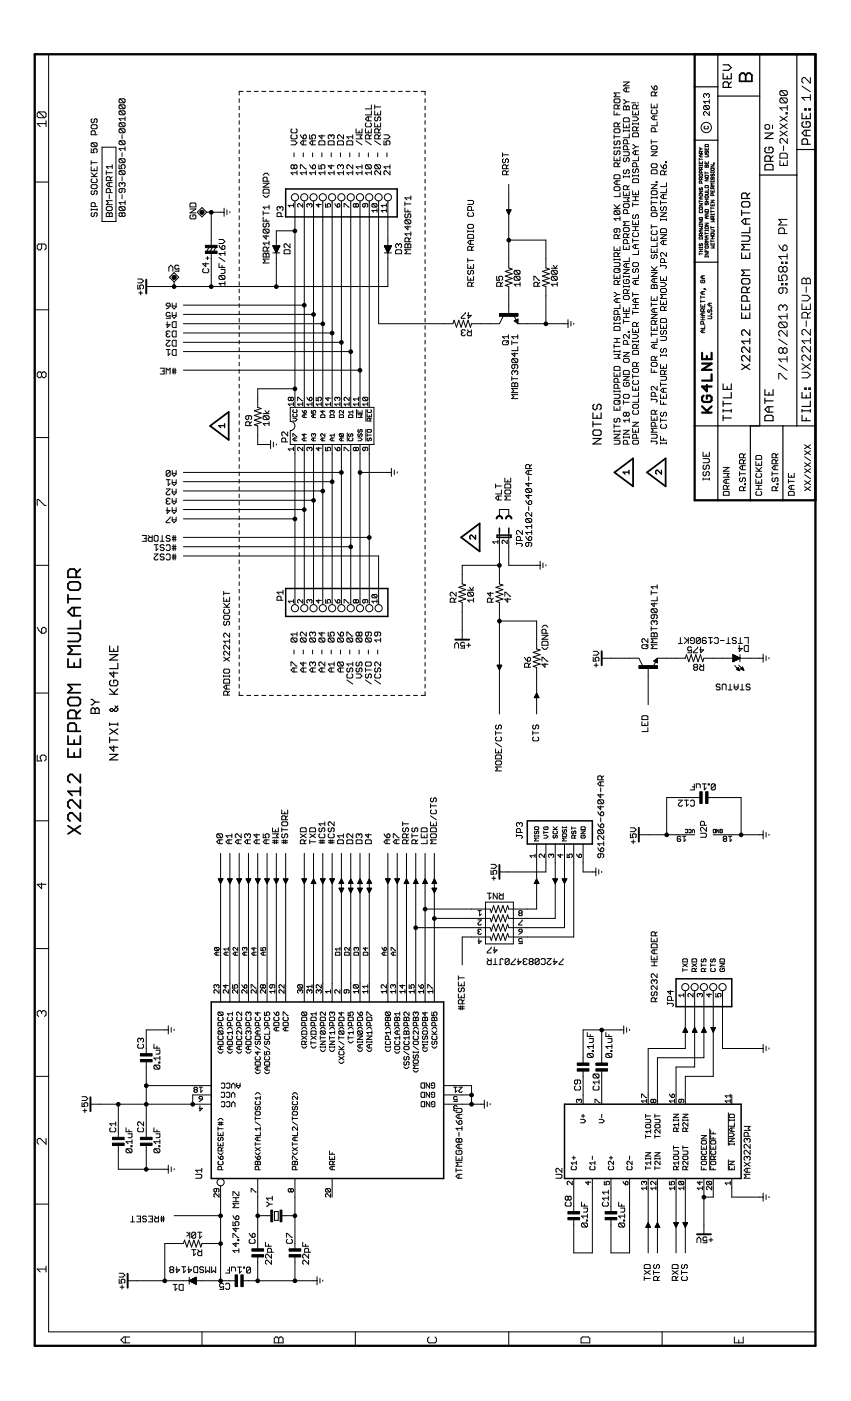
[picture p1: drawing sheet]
<svg xmlns="http://www.w3.org/2000/svg" width="216mm" height="356mm" viewBox="0 0 216 356" stroke-linecap="round" stroke-linejoin="round" font-family="sans-serif">
<g fill="none" stroke="#000" stroke-width=".25">
<path d="M12.3 13.8v324.3h194.6M205.6 19.7v1.4l-1.4-1.4h-.4l-.3 .3v.7l.3 .4M9.8 28.4l1.5 1.5M9.8 28.4h1.5l.4 .4v.7l-.4 .4M9.8 28.4l-.4 .4v.7l.4 .4h1.5M11.7 30.6v1.5M11.7 31.4h-2.3l.8 .7M23.1 37.8v1h.8l-.3-.8 .3-.2h.5l.2 .2v.5l-.2 .3M23.4 36.2h1l.2 .3v.5l-.2 .2M23.4 36.2l1 1M23.4 31.7h1l.2 .2v.5l-.2 .3h-1l-.3-.3v-.5zM23.4 30.1l-.3 .3v.5l.3 .3 .5-.3v-.5l.3-.3 .4 .3v.5l-.2 .3"/>
<path d="M23.4 36.2l-.3 .3v.5l.3 .2h1M24.2 34.2v-.8l-.3-.2h-.5l-.3 .2v.8h1.5M25.9 37.4h3.5v18.8h-3.5zM30.5 25.1h1l.2 .2v.5l-.2 .3M30.5 26.6h1l.2 .3v.5l-.2 .2M30.5 28.1h1l.2 .3v.5l-.2 .2M30.5 31.2h1l.2 .2v.5l-.2 .3M30.5 32.7h1l.2 .2v.5l-.2 .3M30.5 35.7h1l.2 .3v.5l-.2 .2M30.5 26.6l-.3 .3v.5l.3 .2h1M30.5 25.1l-.3 .2v.5l.3 .3h1M30.5 28.1l-.3 .3v.5l.3 .2h1"/>
<path d="M30.5 31.2l-.3 .2v.5l.3 .3h1M30.5 32.7l-.3 .2v.5l.3 .3h1M30.5 35.7l-.3 .3v.5l.3 .2h1M30.5 35.7l1 1M30.5 32.7l1 1M30.5 31.2l1 1M30.5 28.1l1 1M30.5 26.6l1 1M30.5 25.1l1 1M31 34.2v1M31 38.8v1M31.7 29.7v.9"/>
<path d="M31.7 37.3v.9M31.7 37.7h-1.5l.5 .5M31.7 30.1h-1.5l.5 .5M60.7 25.1v.9M60.7 26.9v1M60.7 28.8v.9M60.7 30.6v1M60.7 32.5v.9M60.7 34.4v.9M60.7 36.2v.9M60.7 38.1v.9M60.7 39.9v1"/>
<path d="M61.7 23.2h-1v.9M62.6 23.2h1M64.5 23.2h1M66.4 23.2h1M68.4 23.2h1M70.3 23.2h1M72.2 23.2h1M73.8 35.8h1l.6 .5-.6 .5h-1M74.1 32.7l-.3 .3v.5l.3 .2h1l.3-.2v-.5l-.3-.3M74.1 34.2l-.3 .3v.5l.3 .2h1l.3-.2v-.5l-.3-.3M74.1 23.2h1M74.6 38.8v1"/>
<path d="M76.1 23.2h1M76.2 34.2l.7 1M76.9 35.8v1M76.9 38.8v1M77.2 34.2l.5 .3v.5l-.3 .2h-.5v-.7zM77.7 35.8h-1l-.5 .5 .5 .5h1M78 23.2h1M78.5 34.2v1h.8l-.2-.5 .2-.5h.5l.3 .3v.5l-.3 .2M79.3 35.8v1M79.3 38.8v1M79.9 23.2h1M80.1 35.8h-1l-.6 .5 .6 .5h1"/>
<path d="M80.9 36l.3-.2h1l.2 .2v.8h-1.5zM81.7 34.2v1l-.8-.7h1.5M81.7 38.8v1M81.8 23.2h1M83.3 36l.2-.2h1l.3 .2v.8h-1.5zM83.8 23.2h1M84 34.5l.3-.3 .5 .3v.5l-.3 .2M84 34.5l-.2-.3-.5 .3v.5l.2 .2M84 34.5v.2M84 38.8v1M85.6 36l.3-.2h1l.2 .2v.8h-1.5zM85.7 23.2h1"/>
<path d="M86.4 38.8v1M87.1 34.2v1l-1-1-.5 .3v.5l.3 .2M87.6 23.2h1M88 36l.2-.2h1l.3 .2v.8h-1.5zM88.7 38.8v1M89.5 34.2v1M89.5 34.7h-1.5l.5 .5M89.5 23.2h1M90.3 32.7v1h1.5v-1M90.3 34.2h1.5l-.4 .5 .4 .5h-1.5M90.3 35.8l1.5 1M91.1 33.2v.5"/>
<path d="M91.1 38.8v1M91.5 23.2h1M92.7 32.7v1h1.5v-1M92.7 35.8l1.5 1M92.9 31.2l-.2 .3v.4l.2 .3h1.1l.2-.3v-.4l-.2-.3M93.4 23.2h1M93.5 29.7v1M93.5 33.2v.5M93.5 38.8v1M93.7 35.2v-.7l-.2-.3h-.6l-.2 .3v.7h1.5M94.2 26.6v1h-1.5M94.2 28.2v1h-1.5"/>
<path d="M94.2 29.7h-1l-.5 .5 .5 .5h1M94.2 34.2l-.5 .5M95.1 28.2v1h1.5v-1M95.1 31.2v1h1.5v-1M95.1 26.6v1M95.1 35.8l1.5 1M95.1 27.1h1.5M95.3 29.7l-.2 .2v.5l.5 .3 .2-.3v-.5l.5-.2 .3 .2v.5l-.3 .3M95.3 23.2h1M95.8 28.7v.5M95.8 31.7v.5M95.8 38.8v1"/>
<path d="M96.1 35.2v-.7l-.3-.3h-.5l-.2 .3v.7h1.5M96.1 33.7v-.7l-.3-.3h-.5l-.2 .3v.7h1.5M96.6 34.2l-.5 .5M96.6 32.7l-.5 .5M97.2 23.2h1M97.4 35.8v1h.8l-.3-.5 .3-.5h.5l.2 .2v.5l-.2 .3M97.4 34.2h1l.5 .5-.5 .5h-1M98.2 38.8v1M99.1 23.2h1M101.1 23.2h1M103 23.2h1M104.9 23.2h1"/>
<path d="M106.8 23.2h1v.9M107.8 25.1v.9M107.8 26.9v1M107.8 28.8v.9M107.8 30.6v1M107.8 32.5v.9M107.8 34.4v.9M107.8 36.2v.9M107.8 38.1v.9M107.8 39.9v1M127.5 38.8v1M127.5 39.3h1.5"/>
<path d="M155.8 33l.2-.3h1l.3 .3v.4l-.3 .3h-1l-.2-.3zM155.8 28.2v.9h1.5M155.8 25.4l.2-.3h1l.3 .3v.4l-.3 .3h-1l-.2-.3zM155.8 39.8v1h1.5v-1M155.8 34.2v1M155.8 37.3v.4M155.8 37.5h1.5M155.8 34.7h1.5M156 35.8l-.2 .2v.5l.2 .2 .5-.2v-.5l.3-.2 .5 .2v.5l-.3 .2M156 38.3l-.2 .2v.5l.5 .3 .2-.3v-.5l.5-.2 .3 .2v.5l-.3 .3M156.5 28.6v.5M156.8 27.6v-.7l-.3-.3h-.5l-.2 .3v.7h1.5"/>
<path d="M156.8 32.2v-.8l-.3-.2h-.5l-.2 .2v.8h1.5M157.3 37.3v.4M157.3 31.2l-.5 .5M157.3 26.6l-.5 .5M157.3 23.6h-1.5l.5 .5-.5 .5h1.5M158.2 33.2h1.4M158.2 38.5h1.2l.2 .3v.5l-.2 .2h-1.2M158.2 31.4v1h1.4v-1M158.2 33v.4M158.2 25.4h.2l.5 .4M158.2 20.8h1.4l-1.4 1h1.4M158.4 26.9l.5 .2 .5-.2 .2 .2v.8h-1.4v-.8z"/>
<path d="M158.4 29.9h1l.2 .3v.7h-1.4v-.7zM158.9 25.8l-.5 .6h-.2M158.9 22.3v1M158.9 27.1v.8M158.9 31.9v.5M158.9 25.8h.7M159.2 38v-.7l-.3-.3h-.5l-.2 .3v.7h1.4M159.2 36.5v-.7l-.3-.3h-.5l-.2 .3v.7h1.4M159.6 22.3h-1l-.4 .5 .4 .5h1M159.6 33v.4M159.6 34v1h-1.4M160.3 26.1h.9"/>
<path d="M160.5 36.8h.3l.4 .5M160.5 29.7h1l.5 .5-.5 .4h-1M160.5 28.2v.9h1.5v-.9M160.5 31.2v.5M160.5 31.4h1.5M160.8 33.7h1l.2 .3v.7h-1.5v-.7zM161.2 37.3l-.4 .4h-.3M161.2 37.3h.8M161.2 28.6v.5M161.2 38.3v1M161.5 33.2v-.8l-.3-.2h-.4l-.3 .2v.8h1.5M161.5 27.6v-.7l-.3-.3h-.4l-.3 .3v.7h1.5"/>
<path d="M161.8 26.1h.2M162 38.3h-1l-.5 .5 .5 .5h1M162 39.8v1h-1.5M162 31.2v.5M162 32.2l-.5 .5M162 26.6l-.5 .5M165.2 26.4v1h1.5v-1M165.2 35.5v1M165.2 37.3l.3-.3h1l.2 .3v.5l-.2 .2h-1l-.3-.2zM165.2 38.5h1.5l-1.5 1h1.5M165.2 36h1.5M165.2 21.8l.8 1"/>
<path d="M165.5 27.9l-.3 .2v.5l.3 .3h1l.2-.3v-.5l-.2-.2M166 22.1l.5-.3 .2 .3v.5l-.2 .2h-.5zM166 26.9v.5M166 29.4v1M166.2 24.3v-.7l-.2-.3h-.5l-.3 .3v.7h1.5M166.2 33.4v-.7l-.2-.3h-.5l-.3 .3v.7h1.5M166.7 30.9v1h-1.5M166.7 29.4h-1l-.5 .5 .5 .5h1M166.7 23.3l-.5 .5M177.4 37.5l.4 .3M177.8 37.8l-.4 .3M177.8 39.3v.5"/>
<path d="M177.8 37.8h.4M177.9 38.9l-.1-.5-.4 .1v.4h.8M178.2 39.3h-.5l-.3 .2 .3 .3h.5M178.2 38.4l-.3 .3M178.8 26.8h.9l.3 .3v.4l-.3 .3M178.8 26.8l-.3 .3v.4l.3 .3h.9M178.8 26.8l.9 1M178.8 32l-.2 .2 .2 .5h.7l.2-.2-.2-.5M178.9 37.5v.6h.8v-.6M178.9 39.3l.8 .1-.1 .4h-.7M179 38.4l-.1 .1 .1 .4 .3-.1 .1-.4 .3 .1-.1 .4M179 36.7h.6l.1 .5h-.8z"/>
<path d="M179.2 24l.3-.2 .5 .2v.5l-.3 .2M179.2 24v.3M179.2 24l-.2-.2-.5 .2v.5l.3 .2M179.3 37.8v.3M180 25.3v1M180 28.3v1l-1-1-.5 .3v.5l.3 .2M180 25.8h-1.5l.5 .5M194.4 31.6h.6l.3 .3v.6l-.3 .3h-.6l-.3-.3v-.6zM196 31.7v.9M197.9 33.3l1.8 1.2M197.9 31.4l1.8 1.3M197.9 29.5l1.8 1.3"/>
<path d="M198.2 24.9h1.2l.3 .3v.6l-.3 .3M198.2 23l-.3 .3v.6l.3 .4h1.2M198.2 24.9l-.3 .3v.6l.3 .3h1.2M198.2 38.9h1.2l.3 .3v.9h-1.8v-.9zM198.2 23h1.2l.3 .3v.6l-.3 .4M198.2 24.9l1.2 1.2M198.2 23l1.2 1.3M198.8 37v1.2M199.4 28.6h.3v.3h-.3zM199.7 27.4h-1.8l.6 .6M199.7 35.1v1.3l-1.2-1.3h-.3l-.3 .4v.6l.3 .3M199.7 26.7v1.3"/>
<path d="M199.7 33.3l-1.8 1.2M199.7 31.4l-1.8 1.3M199.7 29.5l-1.8 1.3M203.5 21.9l2.1 1.4M205.6 24.7h-2.1l.7 .7M205.6 24v1.4M8.8 46.2h3.5M23.1 42.3v1h1.5v-1M23.1 47.1l.3-.2h1l.2 .2v.5l-.2 .3h-1l-.3-.3zM23.1 44.8h1.5M23.1 41.3h1.5M23.1 40.8v1"/>
<path d="M23.1 53v.4M23.1 53.2h1.5M23.1 43.8l1.1 1M23.4 54l-.3 .2v.5l.3 .3 .5-.3v-.5l.3-.2 .4 .2v.5l-.2 .3M23.4 48.4l-.3 .2v.5l.3 .3 .5-.3v-.5l.3-.2 .4 .2v.5l-.2 .3M23.4 45.4l-.3 .2v.5l.3 .3h1l.2-.3v-.5l-.2-.2M23.9 42.8v.5M24.2 52.4v-.7l-.3-.3h-.5l-.3 .3v.7h1.5M24.6 53v.4M24.6 43.8l-.7 .8M27 43.8h1.5M27 54.2l.2-.2 .5 .2 .5-.2 .3 .2v.8h-1.5z"/>
<path d="M27 43.3v1M27.2 52.5h1l.3 .2v.5l-.3 .2h-1l-.2-.2v-.5zM27.7 46.4v1M27.7 49.4v1M27.7 54.2v.8M28 48.9v-.8l-.3-.2h-.5l-.2 .2v.8h1.5M28 45.8v-.7l-.3-.2h-.5l-.2 .2v.7h1.5M28.5 42.3h-1.5l.5 .5M28.5 50.9h-1.5l.5 .5-.5 .5h1.5M28.5 41.8v1M28.5 46.4h-1l-.5 .5 .5 .5h1M28.5 44.9l-.5 .4"/>
<path d="M30.2 41.8v1h.8l-.3-.5 .3-.5h.5l.2 .3v.5l-.2 .2M30.5 40.3h1l.2 .2v.5l-.2 .3M30.5 43.3h1l.2 .3v.5l-.2 .2M30.5 52.5h1l.2 .2v.5l-.2 .2M30.5 52.5l-.3 .2v.5l.3 .2h1M30.5 43.3l-.3 .3v.5l.3 .2h1M30.5 40.3l-.3 .2v.5l.3 .3h1M30.5 52.5l1 .9M30.5 43.3l1 1M30.5 40.3l1 1M31 44.9v.9M31 46.6v.3"/>
<path d="M31 47.9v.7l-.3 .3-.5-.3v-.5l.3-.2h1l.2 .2v.5l-.2 .3M31 49.4v1M31 54.2v.5M31 46.6l.2-.2 .5 .2v.5l-.2 .3M31 54.2l.2-.2 .5 .2v.5l-.2 .3-.5-.3M31 54.2l-.3-.2-.5 .2v.5l.3 .3 .5-.3M31 46.6l-.3-.2-.5 .2v.5l.3 .3M31.7 50.9v1M31.7 51.4h-1.5l.5 .5M48.2 51.8l.3-.3h.9l.3 .3v.7h-1.5zM48.2 53h1.5l-1.5 1h1.5M48.5 54.5l-.3 .3v.5l.3 .3h.9l.3-.3v-.5l-.3-.3h-.5v.6"/>
<path d="M50.1 53.9l1.1-1.2 1.2 1.2-1.2 1.2zM52.4 53.9h4.5M53.6 53.9v8.6M56.9 52.8v2.1M57.6 53.3v1.2M58.3 53.7v.3M60.7 41.8v.9M60.7 43.6v1M60.7 45.5v.9M60.7 47.4v.9M60.7 49.2v.9M60.7 51.1v.9"/>
<path d="M60.7 52.9v1M60.7 54.8v.9M60.7 56.6v1M60.7 58.5v.9M66.8 53.6v1M66.8 55.1v1h1.5M66.8 54.1h1.5M66.8 49.5l.5 .5h.5l.5-.5M66.8 46.5h1.5l-1.5 1h1.5M66.8 44.5l.5-.5h.5l.5 .5M67 58.2l-.2 .2v.5l.2 .3h1M67 48h1l.3 .3v.7h-1.5v-.7z"/>
<path d="M67 56.6l-.2 .3v.5l.2 .2 .5-.2v-.5l.3-.3 .5 .3v.5l-.3 .2M67 58.2h1l.3 .2v.5l-.3 .3M67 58.2l1 1M67.5 55.6v.5M67.5 59.7v1l-.7-.8h1.5M67.8 46v-.8l-.3-.2h-.5l-.2 .2v.8h1.5M68.3 52.1v1M68.3 52.6h-1.5l.5 .5M71.1 52.7l-.3-.2-.5 .2v.5l.2 .2M71.1 52.7l.2-.2 .5 .2v.5l-.2 .2M71.1 52.7v.3M71.3 55v-.8l-.2-.2h-.6l-.2 .2v.8h1.5"/>
<path d="M74.4 52.1h-1.3l.5 .5M74.4 51.7v.9M74.6 42.1l.2-.3 .6 .3v.5l-.3 .2-.5-.2M74.6 42.1l-.3-.3-.5 .3v.5l.3 .2 .5-.2M74.6 42.1v.5M74.8 51v52.4M74.8 58.6h-4.7v3.8M75.4 43.3v1.1M75.4 43.9h-1.6l.5 .5M76.2 42.8v-1h.3l.9 1h.3M76.8 51.7v.9l-.9-.9-.4 .2v.4l.2 .3M77.2 51v52.4"/>
<path d="M77.7 43.3v1.1M77.7 43.9h-1.5l.5 .5M78.5 51.9v.2M78.5 51.9l-.2-.2-.4 .2v.4l.2 .3M78.5 51.9l.2-.2 .5 .2v.4l-.3 .3M78.5 41.8l.8 1M79.3 42.1l.3-.3 .5 .3v.5l-.3 .2h-.5zM79.5 51v52.4M80.1 43.3v1.1M80.1 43.9h-1.6l.6 .5M80.9 51.7v.9l-.7-.7h1.3M80.9 41.8v1h.8l-.3-.5 .3-.5h.5l.2 .3v.5l-.2 .2"/>
<path d="M81.9 51v52.4M82.4 43.3v1.1M82.4 43.9h-1.5l.5 .5M82.6 51.7v.9h.6l-.2-.5 .2-.4h.5l.2 .2v.4l-.2 .3M84 41.8v1l-.7-.7h1.5M84.3 51v52.4M84.8 43.3v1.1M84.8 43.9h-1.5l.5 .5M84.9 51.7l.7 .9M85.8 51.7l.4 .2v.4l-.2 .3h-.4v-.7zM86.4 42.1l-.3-.3-.5 .3v.5l.3 .2M86.4 42.1l.2-.3 .5 .3v.5l-.2 .2"/>
<path d="M86.4 42.1v.2M86.6 51v52.4M87.1 43.3v1.1M87.1 43.9h-1.5l.5 .5M87.3 52.6v-.9l1.3 .9M89 51v52.4M89.5 41.8v1l-1-1-.5 .3v.5l.2 .2M89.5 43.3v1.1M89.5 43.9h-1.5l.5 .5M90.3 51.9l.2-.2 .5 .2v.4l-.3 .3-.4-.3M90.3 51.9l-.2-.2-.5 .2v.4l.3 .3 .4-.3M90.3 51.9v.4"/>
<path d="M91.3 51v52.4M91.8 41.8v1M91.8 43.3v1.1M91.8 42.3h-1.5l.5 .5M91.8 43.9h-1.5l.5 .5M92.6 51.7v.6l-.2 .3-.4-.3v-.4l.2-.2h.9l.2 .2v.4l-.2 .3M92.9 41.8h1.1l.2 .3v.5l-.2 .2M92.9 41.8l-.2 .3v.5l.2 .2h1.1M92.9 41.8l1.1 1M93.7 51v52.4M94.2 43.3v1.1M94.2 43.9h-1.5l.5 .5"/>
<path d="M94.6 51.7l-.2 .2v.4l.2 .3h.8M94.6 51.7h.8l.3 .2v.4l-.3 .3M94.6 51.7l.8 .9M95.3 41.8h1l.3 .3v.5l-.3 .2M95.3 41.8l-.2 .3v.5l.2 .2h1M95.3 41.8l1 1M95.7 53.4h-1.3l.4 .5M95.7 53v.9M96.1 51v31.2h18.8l.3-.9 .6 1.8 .6-1.8 .6 1.8 .6-1.8 .6 1.8 .5-1.8 .6 1.8 .3-.9h7.1l1-1.9M96.6 43.3v1.1l-1-1.1-.5 .3v.5l.2 .3M98 53.4h-1.3l.5 .5M98 52.1h-1.3l.5 .5"/>
<path d="M98 51.7v.9M98 53v.9M98.4 51v13.1M98.9 41.8v1M98.9 43.3v1.1l-1-1.1-.5 .3v.5l.3 .3M98.9 42.3h-1.5l.5 .5M102.7 51.2v1M102.7 52.8v1h1.5M102.7 51.8h1.5M103 54.3l-.3 .2v.5l.5 .3 .3-.3v-.5l.5-.2 .2 .2v.5l-.2 .3M103 55.8l-.3 .2v.6l.3 .2h1M103 55.8h1l.2 .2v.6l-.2 .2"/>
<path d="M103 55.8l1 1M103.5 53.3v.5M103.5 57.3v1l-.8-.7h1.5M104.2 49.7v1M104.2 58.8v1M104.2 59.4h-1.5l.5 .4M104.2 50.2h-1.5l.5 .5M107.8 41.8v.9M107.8 43.6v1M107.8 45.5v.9M107.8 47.4v.9M107.8 49.2v.9"/>
<path d="M107.8 51.1v.9M107.8 52.9v1M107.8 54.8v.9M107.8 56.6v1M107.8 58.5v.9M118.7 50.9h1.2l.2 .2v.5l-.2 .3h-1.2M118.7 58.5v.5M118.7 58.7h1.4M118.9 53.9l-.2 .3v.5l.2 .2h1l.2-.2v-.5l-.2-.3M118.9 57h1l.2 .2v.5l-.2 .3h-1l-.2-.3v-.5zM118.9 59.5h1l.2 .3v.7h-1.4v-.7zM119.6 53.4v-.8l-.2-.2h-.5l-.2 .2v.8h1.4"/>
<path d="M120.1 58.5v.5M127.7 40.3l-.2 .3v.5l.2 .2 .5-.2v-.5l.3-.3 .5 .3v.5l-.3 .2M128.5 44.3v-.7l-.3-.3h-.5l-.2 .3v.7h1.5M128.5 42.8v-.7l-.3-.3h-.5l-.2 .3v.7h1.5M128.5 53.3l.6 1.2 .5-1.2M128.5 53.3h1.1M128.5 53.3v.1M128.6 53.3v.3M128.8 53.3v.5M128.9 53.3v.7M129 53.3v1M129 43.3l-.5 .6"/>
<path d="M129 41.8l-.5 .5M129.1 46.8v21.2l.8 .3-1.7 .6 1.7 .6-1.7 .6 1.7 .6-1.7 .6 1.7 .5-1.7 .6 .9 .3v7.1M129.2 53.3v.9M129.3 53.3v.7M129.4 53.3v.5M129.5 53.3v.3M129.6 53.3h.1M155.8 47.6l.2-.2h1l.3 .2v.5l-.3 .3h-1l-.2-.3zM155.8 44.6l.2-.2h1l.3 .2v.8h-1.5zM155.8 53h1.5M155.8 52l1 1M156 53.5h1l.3 .2v.5l-.3 .3"/>
<path d="M156 53.5l-.2 .2v.5l.2 .3h1M156 53.5l1 1M156.5 58v.8l-.2 .2-.5-.2v-.5l.2-.3h1l.3 .3v.5l-.3 .2M156.5 40.3v.5M156.5 45.9v1M156.8 42.3v-.7l-.3-.3h-.5l-.2 .3v.7h1.5M157.3 45.9h-1l-.5 .5 .5 .5h1M157.3 48.9v1h-1.5M157.3 55v1M157.3 59.6l-.5 .4M157.3 55.5h-1.5l.5 .5M157.3 52l-.8 .7"/>
<path d="M157.3 41.3l-.5 .5M158.2 44.9h1.4M158.2 50.2h1.4l-.4 .5 .4 .5h-1.4M158.2 44.6v.5M158.2 48.7v1h1.4v-1M158.4 40l-.2 .3v.5l.2 .2 .5-.2v-.5l.3-.3 .4 .3v.5l-.2 .2M158.4 51.7h1l.2 .3v.5l-.2 .2h-1l-.2-.2v-.5zM158.4 43.1l-.2 .2v.5l.2 .3 .5-.3v-.5l.3-.2 .4 .2v.5l-.2 .3M158.4 57.8h1l.2 .2v.5l-.2 .3h-1l-.2-.3v-.5zM158.9 49.2v.5M159.2 54.2v-.7l-.3-.3h-.5l-.2 .3v.7h1.4M159.2 48.1v-.7l-.3-.3h-.5l-.2 .3v.7h1.4"/>
<path d="M159.6 56.3h-1.4l.4 .5-.4 .5h1.4M159.6 44.6v.5M159.6 59.3l-.4 .5M159.6 47.1l-.4 .5M160.5 51.9h1.5M160.5 50.9h1.5M160.5 45.6l.3-.2h1l.2 .2v.8h-1.5zM160.5 48.4v1h1.5v-1M160.5 57.5h1.5M160.5 49.9h1.5M160.5 44.3v.6M160.5 51.5v1"/>
<path d="M160.5 56v1h1.5v-1M160.5 58.5h1.5M160.5 44.6h1.5M160.8 42.8l-.3 .3v.5l.3 .2 .4-.2v-.5l.3-.3 .5 .3v.5l-.2 .2M160.8 54.5l-.3 .2v.5l.5 .3 .2-.3v-.5l.6-.2 .2 .2v.5l-.2 .3M160.8 59.1l-.3 .2v.5l.3 .2h1l.2-.2v-.5l-.2-.2M161.2 48.9v.5M161.2 49.9v1M161.2 56.5v.5M161.2 57.5v1M161.5 42.3v-.7l-.3-.3h-.4l-.3 .3v.7h1.5M162 44.3v.6"/>
<path d="M165.2 49.9v.5M165.2 50.9v1M165.2 54.2l.3-.2h1l.2 .2v.5l-.2 .3h-1l-.3-.3zM165.2 57v1M165.2 46.9h1.5l-1.5 1h1.5M165.2 51.4h1.5M165.2 57.5h1.5M165.2 50.2h1.5M165.5 41.6h1l.2 .2v.5l-.2 .3h-1l-.3-.3v-.5zM165.5 43.1h1l.2 .2v.8h-1.5v-.8zM165.5 48.4h1l.2 .3v.4l-.2 .3h-1l-.3-.3v-.4zM165.5 58.5l-.3 .3v.5l.3 .2h1l.2-.2v-.5l-.2-.3"/>
<path d="M166.2 53.5v-.8l-.2-.2h-.5l-.3 .2v.8h1.5M166.5 46.1h.2v.3h-.2zM166.7 49.9v.5M167.6 54h1.5l-1.5 1h1.5M167.6 51.4h1.5M167.6 59.6h1.5l-1.5 1h1.5M167.6 58.3l.2-.3h1l.3 .3v.7h-1.5zM167.6 50.9v1M167.6 55.5v.5M167.6 55.8h1.5M167.6 41.8l.7 1M167.8 52.5l-.2 .2v.5l.2 .3 .5-.3v-.5l.3-.2 .5 .2v.5l-.3 .3"/>
<path d="M168.3 42.1l.5-.3 .3 .3v.5l-.3 .2h-.5zM168.3 49.4v1M168.6 44.3v-.7l-.3-.3h-.5l-.2 .3v.7h1.5M168.8 41h.3v.3h-.3zM169.1 47.9v1h-1.5M169.1 46.4v1h-1.5M169.1 49.4h-1l-.5 .5 .5 .5h1M169.1 55.5v.5M169.1 43.3l-.5 .5M177.4 51.7h.8l-.8 .6h.8M177.4 41v.6h.8v-.6M177.4 44.3l.7-.1 .1 .4-.7 .1z"/>
<path d="M177.4 57.5h.8l-.3 .3 .3 .3h-.8M177.4 57h.8M177.4 40.1v.6M177.4 41.8v.3M177.4 49.4v.3M177.4 50.8v.6M177.4 56.9v.3M177.4 56h.8l-.8 .6h.8M177.4 51.1h.8M177.4 49.5h.8M177.4 48.5h.8l-.8 .6h.8M177.4 42h.8"/>
<path d="M177.4 40.4h.8M177.5 53.4l-.1 .2 .1 .4h.6l.1-.1-.1-.5M177.5 52.6h.6l.1 .4-.7 .1-.1-.1zM177.5 47.7l-.1 .1 .1 .4 .3-.1 .1-.4 .3 .1-.1 .4M177.5 55.2l-.1 .1 .1 .4 .7-.1-.1-.4h-.3v.3M177.8 41.3v.3M177.8 50v.5M177.8 58.4v.5M177.9 45.6l-.1-.6-.4 .2v.4h.8M177.9 46.5l-.1-.6-.4 .2v.4h.8M177.9 43.9l-.1-.6-.4 .2v.4h.8M177.9 43l-.1-.6-.4 .2v.4h.8"/>
<path d="M177.9 59.8l-.1-.6-.4 .2v.4h.8M178.2 41.8v.3M178.2 49.4v.3M178.2 56.9v.3M178.2 58.4h-.5l-.3 .3 .3 .2h.5M178.2 59.2l-.3 .3M178.2 50h-.5l-.3 .2 .3 .3h.5M178.2 45l-.3 .3M178.2 42.4l-.3 .3M178.9 41v.6h.8v-.6M178.9 47.2l.7-.1 .1 .5h-.8zM178.9 48.8l.8 .2-.1 .4h-.7"/>
<path d="M178.9 56.6h.8l-.8 .6h.8M178.9 54h.8l-.8 .6h.8M178.9 45.4h.8l-.8 .5h.8M178.9 59.2h.8M178.9 51.1h.8M178.9 50.6h.8M178.9 43.6v.6M178.9 58.4v.3M178.9 59v.5M178.9 58.5h.8M178.9 43.9h.8M179 51.4l-.1 .2 .1 .4 .3-.2 .1-.4 .3 .2-.1 .4"/>
<path d="M179 41.9l.3 .1 .3-.1 .1 .5h-.8zM179 44.5h.6l.1 .4-.7 .1-.1-.1zM179 49.7h.6l.1 .4-.7 .1-.1-.1zM179 53.2h.6l.1 .5h-.8zM179 57.5h.6l.1 .4-.7 .2-.1-.2zM179.3 41.3v.3M179.3 42v.4M179.3 50.6v.5M179.3 54.9v.6M179.3 59.8v.6M179.7 48v.5h-.8M179.7 58.4v.3"/>
<path d="M179.7 59.8h-.5l-.3 .3 .3 .3h.5M179.7 54.9h-.5l-.3 .3 .3 .3h.5M180.4 43.6v.2M180.4 45.9v.2M180.4 48.2v.5h.8v-.5M180.4 51.7v.5h.8v-.5M180.4 52.6v.5M180.4 53.4v.6M180.4 54.3v.2M180.4 57.5v.5M180.4 41.8h.8l-.8 .6h.8M180.4 55.7h.8l-.3 .3 .3 .3h-.8"/>
<path d="M180.4 58.3l.8 .2-.2 .4h-.6M180.4 53.7h.8M180.4 57.7h.8M180.4 54.4h.8M180.4 52.8h.8M180.4 50.8h.8l-.8 .6h.8M180.4 46h.8M180.4 43.7h.8M180.5 42.7h.5l.2 .4-.7 .2-.1-.2zM180.5 44.2l-.1 .1 .1 .4 .3-.1 .1-.4 .3 .1-.2 .4M180.5 45l-.1 .1 .1 .5 .3-.2 .1-.4 .3 .1-.2 .5M180.5 59.2h.5l.2 .4-.7 .2-.1-.2z"/>
<path d="M180.8 48.5v.2M180.8 52v.2M180.9 47.9v-.4l-.4-.2-.1 .6h.8M180.9 49.6v-.4l-.4-.1-.1 .5h.8M180.9 55.4v-.4l-.4-.1-.1 .5h.8M181 41.4l.2 .1zM181.2 46.5h-.8l.2 .2-.2 .3h.8M181.2 47.3l-.3 .3M181.2 54.9l-.3 .2M181.2 43.6v.2M181.2 45.9v.2M181.2 54.3v.2"/>
<path d="M197.9 40.7v1.3h1.8v-1.3M198.8 41.4v.6M199 59.3v-1.1l-.4-.3h-.7l-.3 .3v1.1h2.1M199.7 55.7h-2.1l.7 .7-.7 .7h2.1M8.8 78.6h3.5M10.6 61.9v1.2l-.4 .3h-.4l-.4-.3v-.8l.4-.4h1.5l.4 .4v.8l-.4 .3M34.9 72.3v1h.8l-.3-.5 .3-.5h.5l.2 .3v.5l-.2 .2M34.9 70.8h1l.5 .5-.5 .5h-1M35.2 74.4h1M35.7 73.9v.9M42.2 77.2l.2-.3h.5l.3 .3v.5h-.8zM42.8 68.8v-1l.5-.5 .6 .5v1"/>
<path d="M43 70.4l1.2-1.2 1.1 1.2-1.1 1.1zM43.2 79.5l-.3-.2h-.5l-.2 .2v.6l.2 .2 .8-.2v.7h-1M43.2 77.7l-1 .7M43.7 79.3v1l.5 .5 .5-.5v-1M43.7 76.9v1l.5 .5 .5-.5v-1M43.7 77.7h1M44.2 71.5v1.2M45.4 67.6l-.3-.3h-.5l-.2 .3v.5l.2 .2 .8-.2v.7h-1M46.5 79.8h33M46.5 77.4h30.7M51.7 68.2l-.3 .3v.5l.3 .2h1l.2-.2v-.5l-.2-.3M52.2 66.7v1l-.8-.7h1.5"/>
<path d="M52.3 65.5h.7M52.6 65.2v.7M53 62.7l-.6 1.2M53.6 64v8.7M53.9 62.7l-.6 1.2M54.8 62.7l-.6 1.2M55.6 66.9v1h1.5M55.6 65.4l1.5 1M55.6 62.3l.7 1M55.6 60.8h1l.5 .5-.5 .5h-1M55.8 69.9h1l.3 .3v.5l-.3 .2M55.8 69.9l-.2 .3v.5l.2 .2h1"/>
<path d="M55.8 69.9l1 1M56.1 68.4h1v.8l-.3 .2h-.7M56.3 67.4v.5M56.6 62.3l.5 .3v.5l-.3 .2h-.5v-.7zM57.1 71.9h-1.5l.5 .5M57.1 63.8v1M57.1 71.4v1M57.1 64.3h-1.5l.5 .5M60.7 60.4v.9M60.7 62.2v1M60.7 64.1v.9M60.7 65.9v1"/>
<path d="M60.7 67.8v.9M60.7 69.7v.9M60.7 71.5v1M60.7 73.4v.9M60.7 75.2v1M60.7 77.1v.9M60.7 79v.9M66.8 64.5l.2-.3 .5 .3 .5-.3 .3 .3v.7h-1.5zM67.5 64.5v.7M67.8 63.7v-.7l-.3-.3h-.5l-.2 .3v.7h1.5M68.3 65.8h-1.5l.5 .5-.5 .5h1.5M68.3 61.2v1"/>
<path d="M68.3 62.7l-.5 .5M68.3 61.7h-1.5l.5 .5M69.2 62.4l.9 1.8M69.2 62.4h1.8l-.9 1.8M69.2 64.2h1.8M69.3 62.4v.1M69.4 62.4v.3M69.5 62.4v.5M69.6 62.4v.8M69.7 62.4v1M69.8 62.4v1.2M69.9 62.4v1.4"/>
<path d="M70 62.4v1.7M70.1 64.2v8.5M70.1 62.4v1.7M70.3 62.4v1.5M70.4 62.4v1.3M70.5 62.4v1M70.6 62.4v.8M70.7 62.4v.6M70.8 62.4v.4M70.9 62.4v.2M72.1 63.6l.2-.2h1l.3 .2v.8h-1.5zM73.6 61.9v1l-1-1-.5 .2v.5l.2 .3"/>
<path d="M97.5 62.4h1.8l-.9 1.8zM97.5 64.2h1.8M97.6 62.4v.1M97.7 62.4v.4M97.8 62.4v.6M97.9 62.4v.8M98 62.4v1M98.1 62.4v1.2M98.2 62.4v1.5M98.4 64.2v8.5h-61.3M98.5 62.4v1.7M98.6 62.4v1.5"/>
<path d="M98.7 62.4v1.2M98.8 62.4v1M98.9 62.4v.8M99 62.4v.6M99.1 62.4v.4M99.2 62.4v.1M100.6 63.4h1l.3 .2v.8h-1.5v-.8zM101.1 62.1l-.2-.2-.5 .2v.5l.2 .3M101.1 62.1l.3-.2 .5 .2v.5l-.3 .3M101.1 62.1v.3M102.7 62.1l.3-.2 .5 .2 .5-.2 .2 .2v.8h-1.5zM103.5 62.1v.8"/>
<path d="M103.7 61.4v-.8l-.2-.2h-.5l-.3 .2v.8h1.5M104.2 63.4h-1.5l.5 .5-.5 .5h1.5M104.2 60.4l-.5 .5M107.8 60.4v.9M107.8 62.2v1M107.8 64.1v.9M107.8 65.9v1M107.8 67.8v.9M107.8 69.7v.9M107.8 71.5v1M107.8 73.4v.9M107.8 75.2v1"/>
<path d="M107.8 77.1v.9M107.8 79v.9M118 79.3v.2l-1 1v.3h1M118.7 67.1v1h1.4v-1M118.7 70.1v1h1.4v-1M118.7 65.6v1M118.7 66.1h1.4M118.8 79.3v1.5l.8-.7h-1M118.9 68.6l-.2 .3v.5l.2 .2 .5-.2v-.5l.2-.3 .5 .3v.5l-.2 .2M119.4 61v1M119.4 67.6v.5M119.4 70.6v.5"/>
<path d="M119.6 63.5v-.7l-.2-.3h-.5l-.2 .3v.7h1.4M119.6 72.6v-.7l-.2-.3h-.5l-.2 .3v.7h1.4M120.1 71.6l-.5 .6M120.1 62.5l-.5 .5M120.1 61h-1l-.4 .5 .4 .5h1M126 70.1v1h.8l-.3-.5 .3-.5h.5l.2 .3v.5l-.2 .2M127 72.7v-.8l-.2-.3h-.5l-.3 .3v.8h1.5M127.5 71.6l-.5 .6M129.1 60.9h9.4v7.1l.9 .3-1.8 .6 1.8 .6-1.8 .6 1.8 .6-1.8 .6 1.8 .5-1.8 .6 .9 .3v9.5M130.7 70.1l-.3 .3v.5l.3 .2h1M130.7 70.1h1l.2 .3v.5l-.2 .2M130.7 68.6l-.3 .3v.5l.3 .2h1"/>
<path d="M130.7 68.6h1l.2 .3v.5l-.2 .2M130.7 70.1l1 1M130.7 68.6l1 1M131.9 72.2h-1.5l.5 .5M131.9 71.6v1.1M135.4 71.1v-1h.3l1 1h.2M136.4 72.7v-.8l-.2-.3h-.5l-.3 .3v.8h1.5M136.9 71.6l-.5 .6M139.9 68.1h1.5M140.1 68.6h1l.3 .3v.5l-.3 .2M140.1 70.1h1l.3 .3v.5l-.3 .2M140.1 70.1l-.2 .3v.5l.2 .2h1"/>
<path d="M140.1 68.6l-.2 .3v.5l.2 .2h1M140.1 70.1l1 1M140.1 68.6l1 1M140.4 67.4l.5 .7 .5-.7M141.4 72.2h-1.5l.5 .5M141.4 71.6v1.1M155.8 68.4l.2-.2h1l.3 .2v.5l-.3 .3h-1l-.2-.3zM155.8 66.7h1.2l.3 .2v.5l-.3 .2h-1.2M155.8 62.6v1h1.5v-1M155.8 69.7v1h1.5v-1M155.8 65.6v.5M155.8 74.3h.2l.5 .5"/>
<path d="M155.8 65.9h1.5M156.5 74.8l-.5 .4h-.2M156.5 74.8h.8M156.5 63.1v.5M156.5 70.2v.5M156.5 75.8v1M156.8 72.2v-.7l-.3-.3h-.5l-.2 .3v.7h1.5M156.8 79.8v-.7l-.3-.3h-.5l-.2 .3v.7h1.5M156.8 65.1v-.7l-.3-.3h-.5l-.2 .3v.7h1.5M156.8 60.6v-.8l-.3-.2h-.5l-.2 .2v.8h1.5M157.3 65.6v.5M157.3 77.3v1h-1.5"/>
<path d="M157.3 75.8h-1l-.5 .5 .5 .5h1M157.3 71.2l-.5 .5M157.3 68.2l-.5 .5M157.3 64.1l-.5 .5M158.2 70.2h1.4M158.2 62.4v.9h1.4v-.9M158.2 69.9v.5M158.2 72.5v.5M158.2 78.1v.9h1.4v-.9M158.2 79.6h1.4M158.2 72.7h1.4M158.2 68.4h1.4l-1.4 1h1.4"/>
<path d="M158.4 71l-.2 .2v.5l.2 .2h1l.2-.2v-.5l-.2-.2h-.5v.5M158.4 75h1l.2 .3v.5l-.2 .2h-1l-.2-.2v-.5zM158.9 62.8v.5M158.9 66.9v1M158.9 78.5v.5M158.9 79.6v1M159.2 61.8v-.7l-.3-.3h-.5l-.2 .3v.7h1.4M159.2 60.3v-.7l-.3-.3h-.5l-.2 .3v.7h1.4M159.2 74.5v-.8l-.3-.2h-.5l-.2 .2v.8h1.4M159.6 65.4v1h-1.4M159.6 69.9v.5M159.6 72.5v.5"/>
<path d="M159.6 73.5l-.4 .5M159.6 66.9h-1l-.4 .5 .4 .5h1M160.5 79.3h1.5M160.5 61.1h1.5M160.5 74.8h1.5M160.5 78.3h1.5M160.5 60.6v1M160.5 74.3v.9M160.5 78.8v1M160.5 77.3h1.5M160.8 68.2l-.3 .2v.5l.3 .3 .4-.3v-.5l.3-.2 .5 .2v.5l-.2 .3M160.8 66.7h1l.2 .2v.5l-.2 .2h-1l-.3-.2v-.5z"/>
<path d="M161.2 62.1v1M161.2 71.2v1M161.2 75.8v1M161.2 77.3v1M162 71.2h-1l-.5 .5 .5 .5h1M162 63.6v1h-1.5M162 62.1h-1l-.5 .5 .5 .5h1M162 75.8h-1l-.5 .5 .5 .5h1M162 69.7v1h-1.5M165.2 79.8h1.5l-1.5 1h1.5M165.2 60.1v1h1.5v-1M165.2 63.1v1h1.5v-1"/>
<path d="M165.2 75.3v1h1.5v-1M165.2 76.8v1M165.2 69.2h1.5l-1.5 1h1.5M165.2 77.3h1.5M165.2 68.7h1.5M165.2 67.7l1 1M165.5 64.6l-.3 .3v.5l.3 .2 .5-.2v-.5l.2-.3 .5 .3v.5l-.2 .2M165.5 72.2l.5 .3 .5-.3 .2 .3v.7h-1.5v-.7zM166 60.6v.5M166 63.6v.5M166 70.7v1M166 72.5v.7"/>
<path d="M166 75.8v.5M166 78.3v1M166.7 70.7h-1l-.5 .5 .5 .5h1M166.7 78.3h-1l-.5 .5 .5 .5h1M166.7 61.6v1h-1.5M166.7 67.7l-.7 .7M167.6 70.2v1h1.5v-1M167.6 73.5l.2-.3h1l.3 .3v.5l-.3 .2h-1l-.2-.2zM167.6 71.7h1l.5 .5-.5 .5h-1M167.6 76.3v1h1.5v-1M167.6 67.4h1.2l.3 .2-.3 .6M167.6 67.2v.4"/>
<path d="M168.3 61.1v1M168.3 70.7v.5M168.3 76.8v.5M168.6 66.6v-.7l-.3-.3h-.5l-.2 .3v.7h1.5M168.6 78.8v-.8l-.3-.2h-.5l-.2 .2v.8h1.5M169.1 64.1v1l-1-1-.5 .3v.5l.2 .2M169.1 61.1h-1l-.5 .5 .5 .5h1M169.1 77.8l-.5 .5M169.1 74.8h-1.5l.5 .4-.5 .6h1.5M177.4 63.3h.8M177.4 64.4h.8M177.4 62.8h.8"/>
<path d="M177.4 60.2l.7-.1 .1 .6h-.8zM177.4 62.7v.3M177.4 64.2v.5M177.4 63.8h.8M177.5 61.8l-.1 .2 .1 .4 .3-.1 .1-.5 .3 .2-.1 .4M177.8 75.1v.7M177.8 76.2v.6M177.8 77.3v.6h1v-.6M177.8 76.5h1M177.8 75.4h1M177.8 63.3v.5M177.9 71.1l-.1 .2 .1 .5h.7l.2-.2-.2-.5h-.3v.3"/>
<path d="M178.2 62.7v.3M178.3 70v.7M178.3 74v.7M178.3 77.6v.3M178.3 79.4v.7M178.5 79v-.5l-.6-.2-.1 .7h1M178.6 73.2l.2 .2zM178.8 74h-.7l-.3 .3 .3 .4h.7M178.8 79.4h-.7l-.3 .4 .3 .3h.7M178.8 70h-.7l-.3 .4 .3 .3h.7M178.8 78.3l-.3 .4M178.8 73.2l.3 .4"/>
<path d="M178.9 64.2h.8l-.8 .5h.8M178.9 63.3v.6h.8M178.9 65.2h.8M178.9 65v.3M179 62.4h.6l.1 .4-.7 .2-.1-.2zM179.3 63.6v.3M179.4 62.1v-.4l-.4-.1-.1 .5h.8M179.7 65v.3M179.7 60.7h-.8l.3 .3-.3 .3h.8M179.7 61.6l-.3 .2M179.7 78.6l-.1 .5 .3 .2 .2-.5 .3-.2 .2 .2-.2 .5M180.1 77v.6"/>
<path d="M180.4 60.9v.6M180.4 61.8v.3M180.4 60.1h.8M180.4 62.4h.8l-.3 .3 .3 .2h-.8M180.4 61.9h.8M180.4 60.6h.8M180.4 61.2h.8M180.4 78l.2 .2zM180.4 79.7l.2 .1zM180.6 77h-.7l-.3 .3 .3 .3h.7M180.8 60.1v.5M181.2 61.8v.3"/>
<path d="M197.6 69.8v1.4h1l-.3-.7v-.3l.3-.4h.7l.4 .4v.7l-.4 .3M197.6 62.2l.3 .7 .7 .7M198.3 66.5h.3v.4h-.3zM198.3 72h.3v.3h-.3zM198.6 62.6l.4-.4h.3l.4 .4v.7l-.4 .3h-.7zM198.6 68l-.3-.4h-.4l-.3 .4v.7l.3 .3h.4l.3-.3M198.6 73.1v1l-.3 .4h-.4l-.3-.4v-.7l.3-.3h1.4l.4 .3v.7l-.4 .4M198.6 68l.4-.4h.3l.4 .4v.7l-.4 .3h-.3l-.4-.3M198.6 77.8l-.3-.4h-.4l-.3 .4v.7l.3 .3M198.6 77.8l.4-.4h.3l.4 .4v.7l-.4 .3M198.6 68v.7M198.6 77.8v.3"/>
<path d="M199.3 66.5h.4v.4h-.4zM199.3 72h.4v.3h-.4zM199.7 64.4v1.4M199.7 79.6v1.4M199.7 65.1h-2.1l.7 .7M203.5 71l.3-.4h.4l.3 .4 .4-.4h.3l.4 .4v1h-2.1zM203.5 77.1v1.4h2.1v-1.4M203.5 75h1.4l.7 .6-.7 .8h-1.4M204.5 71v1M204.5 72.8v1.4M204.5 77.8v.7M205.6 79.3l-.7 .7"/>
<path d="M10.6 94.7l.3-.3h.4l.4 .3v.8l-.4 .4h-.4l-.3-.4M10.6 94.7l-.4-.3h-.4l-.4 .3v.8l.4 .4h.4l.4-.4M10.6 94.7v.8M40.6 93.5h1v1.4h-1M41.1 94.2h.5M42.2 86.4h1l-1 1 .2 .5h.5l.3-.3M42.2 88.7h1M42.2 94.9v-1.4l.5 .4 .5-.4v1.4M42.4 84.8l-.2 .2 .2 .5h.5l.3-.2M42.4 84.8h.3M42.4 81.7v1.4l.8-.7h-1M42.7 88.7v1.5l.5-.5"/>
<path d="M43.2 84.3l-.3-.3h-.5l-.2 .3 .2 .5M43.7 84.3l.2-.3h.8v1.5h-.8l-.2-.2zM43.7 80.1h1M43.7 86.6l.2-.2h.8v1.5h-.8l-.2-.3zM43.7 81.9l.2-.2h.8v1.4h-.8l-.2-.2zM43.7 89l.2-.3h.8v1.5h-.8l-.2-.2zM43.7 94.4h1M43.7 93.9h1M43.9 93.5v1.4M44.4 93.5v1.4M46.5 94h44.8M46.5 86.9h40.1"/>
<path d="M46.5 82.2h35.4M46.5 89.2h42.5M46.5 84.5h37.8M60.7 80.8v.9M60.7 82.7v.9M60.7 84.5v.9M60.7 86.4v.9M60.7 88.2v1M60.7 90.1v.9M60.7 91.9v1M60.7 93.8v.9M60.7 95.7v.9"/>
<path d="M60.7 97.5v1M60.7 99.4v.9M74.8 98.7h-9.4v4.7l.9 .3-1.8 .6 1.8 .6-1.8 .6 1.8 .5-1.8 .6 1.8 .6-1.8 .6 .9 .3v4.7h3.2M107.8 80.8v.9M107.8 82.7v.9M107.8 84.5v.9M107.8 86.4v.9M107.8 88.2v1M107.8 90.1v.9M107.8 91.9v1M107.8 93.8v.9M107.8 95.7v.9"/>
<path d="M107.8 97.5v1M107.8 99.4v.9M117.3 84.5l-.3 .2 .3 .5h.5l.2-.2M117.3 84.5h.2M118 84l-.2-.3h-.5l-.3 .3 .3 .5M118.6 83.7l.5 .5M119.6 83.7v1.5h-.8l-.2-.2v-.5l.2-.3h.8M127.7 86.5h1l.3 .2v.5l-.3 .3h-1l-.2-.3v-.5zM129 85.5h-1.5l.5 .5M129 85v1M129 86.5l-.5 .5M129.8 86.5v1"/>
<path d="M129.8 95.6v1M129.8 96.1h1.6M129.8 87h1.6M130.1 97.1l.5 .3 .5-.3 .3 .3v.7h-1.6v-.7zM130.1 91l-.3 .3v.5l.3 .3h1M130.1 91h1l.3 .3v.5l-.3 .3M130.1 91l1 1.1M130.4 80.1l.6 1.1M130.5 81.4l.9-.4v1.2zM130.6 92.6v.7l-.3 .3-.5-.3v-.5l.3-.2h1l.3 .2v.5l-.3 .3M130.6 94.3l-.3-.2-.5 .2v.5l.3 .3M130.6 94.3l.3-.2 .5 .2v.5l-.3 .3"/>
<path d="M130.6 89.5v1l-.8-.7h1.6M130.6 94.3v.3M130.6 97.4v.7M131.3 81.2v.7l-.6-.5 .5-.2v.4l-.2-.2M131.4 98.6h-1.6l.5 .5-.5 .6h1.6M131.4 85v1M131.4 88v1h-1.6M131.4 85.5h-1.6l.5 .5M131.4 82.2h12.7M144.1 81.1v2.1M144.8 81.6v1.2M145.6 82v.3"/>
<path d="M155.8 86.9h1.5M155.8 83.1l.2-.2h1l.3 .2v.8h-1.5zM155.8 94.5v1h1.5v-1M155.8 81.9v.4M155.8 87.4v1M155.8 88.9v.5M155.8 99.1v.5M155.8 99.3h1.5M155.8 90h1.5l-.5 .5 .5 .5h-1.5M155.8 89.2h1.5M155.8 87.9h1.5M155.8 85.9h1.5"/>
<path d="M155.8 82.1h1.5M156 80.3l-.2 .3v.5l.5 .2 .2-.2v-.5l.5-.3 .3 .3v.5l-.3 .2M156 93h1l.3 .3v.7h-1.5v-.7zM156.5 85.9v1M156.5 95v.5M156.8 97v-.7l-.3-.3h-.5l-.2 .3v.7h1.5M156.8 98.6v-.8l-.3-.2h-.5l-.2 .2v.8h1.5M157.3 81.9v.4M157.3 88.9v.5M157.3 99.1v.5M158.2 89.5h1.4l-1.4 .9h1.4M158.2 95.5h1.4l-1.4 1h1.4"/>
<path d="M158.2 81.1v1M158.2 81.6h1.4M158.2 80.6h1.4M158.4 97l-.2 .3v.5l.2 .2h1l.2-.2v-.5l-.2-.3h-.5v.6M158.4 91h1l.2 .2v.5l-.2 .3h-1l-.2-.3v-.5zM158.4 94h1l.2 .3v.7h-1.4v-.7zM159.2 87.4v-.7l-.3-.3h-.5l-.2 .3v.7h1.4M159.4 84.1h.2v.3h-.2zM159.6 84.9v1l-1-1-.4 .3v.4l.2 .3M160.5 93.7l.3-.2h1l.2 .2v.6l-.2 .2h-1l-.3-.2zM160.5 95.5h1.5M160.5 89.2l.3-.3h1l.2 .3v.7h-1.5z"/>
<path d="M160.5 83.4v1h1.5v-1M160.5 86.4v.5M160.5 95v1M160.5 98.1v1h1.5v-1M160.5 86.7h1.5M160.5 84.9h1l.5 .5-.5 .5h-1M160.8 96.5l-.3 .3v.5l.3 .2h1l.2-.2v-.5l-.2-.3M161.2 83.9v.5M161.2 98.6v.5M161.5 93v-.8l-.3-.2h-.4l-.3 .2v.8h1.5M161.5 88.4v-.7l-.3-.3h-.4l-.3 .3v.7h1.5M161.5 82.8v-.7l-.3-.2h-.4l-.3 .2v.7h1.5"/>
<path d="M162 99.6v1h-1.5M162 86.4v.5M162 92l-.5 .5M162 87.4l-.5 .5M162 81.9l-.5 .5M165.2 82.9v1h1.5v-1M165.2 84.4v1M165.2 93.5v1h1.5M165.2 84.9h1.5M165.5 92h1l.2 .2v.5l-.2 .3h-1l-.3-.3v-.5zM166 83.4v.5M166 87.4v1"/>
<path d="M166 94v.5M166.2 82.3v-.7l-.2-.3h-.5l-.3 .3v.7h1.5M166.2 91.5v-.8l-.2-.2h-.5l-.3 .2v.8h1.5M166.7 98.1v1l-1-1-.5 .2v.5l.3 .3M166.7 85.9v1h-1.5M166.7 90.5l-.5 .5M166.7 87.4h-1l-.5 .5 .5 .5h1M166.7 81.3l-.5 .6M167.6 90.2h1.5M167.6 85.4h1.2l.3 .2v.5l-.3 .3h-1.2M167.6 82.4v1h1.5v-1M167.6 92.5v1h1.5v-1"/>
<path d="M167.6 95.5h1.2l.3 .3v.5l-.3 .2h-1.2M167.6 90v.4M167.6 97v1M167.6 97.6h1.5M167.8 80.8h1l.3 .3v.7h-1.5v-.7zM167.8 83.9l-.2 .2v.5l.5 .3 .2-.3v-.5l.5-.2 .3 .2v.5l-.3 .3M167.8 88.4l-.2 .3v.5l.5 .2 .2-.2v-.5l.5-.3 .3 .3v.5l-.3 .2M168.3 82.9v.5M168.3 93v.5M168.3 98.6v1M168.6 95v-.7l-.3-.3h-.5l-.2 .3v.7h1.5M169.1 98.6h-1l-.5 .5 .5 .5h1"/>
<path d="M169.1 90v.4M169.1 94l-.5 .5M177.8 81.2h1M177.8 80.5h1M178.3 80.5v.7M178.3 83.8v.6M178.5 82.3v-.5l-.6-.2-.1 .7h1M178.8 82.7v.7h-1M178.8 83.8h-.7l-.3 .3 .3 .3h.7M179.6 80.2h.8l.2 .2-.2 .5h-.8M197.6 96.2v-1.4h.3l1.4 1.4h.4M197.6 92.6l2.1 1.4"/>
<path d="M197.6 86.1l2.1 1.4M197.9 81.7l-.3 .4v.7l.3 .4h1.4M197.9 81.7h1.4l.4 .4v.7l-.4 .4M197.9 81.7l1.4 1.5M198.6 88.6l-.3-.3h-.4l-.3 .3v.7l.3 .4h.4l.3-.4M198.6 88.6l.4-.3h.3l.4 .3v.7l-.4 .4h-.3l-.4-.4M198.6 88.6v.7M199.7 80.3h-2.1l.7 .7M199.7 83.9v1.4l-1.4-1.4h-.4l-.3 .4v.7l.3 .3M199.7 91.1h-2.1l.7 .8M199.7 90.4v1.5M203.5 94.5h1.4l.7 .7-.7 .7h-1.4"/>
<path d="M203.5 92.3l2.1 1.4M204.5 81.4v1.5M204.9 80.7v-1l-.4-.4h-.7l-.3 .4v1h2.1M205.6 86.5h-2.1l.7 .7M205.6 88v1.4l-1.4-1.4h-.4l-.3 .3v.7l.3 .4M205.6 83.6v1.4l-1.4-1.4h-.4l-.3 .4v.7l.3 .3M205.6 85.8v1.4M205.6 90.1v1.5l-1.4-1.5h-.4l-.3 .4v.7l.3 .4M205.6 92.3l-2.1 1.4M8.8 111.1h3.5M43.2 119.6l-.3-.2h-.5l-.2 .2v1M43.2 119.6v1l-.3 .3h-.5l-.2-.3"/>
<path d="M43.2 119.6l-1 1M43.7 119.4v1l.5 .5 .5-.5v-1M46.5 119.9h40.1M60.7 101.2v1M60.7 103.1v.9M60.7 105v.9M60.7 106.8v1M60.7 108.7v.9M60.7 110.5v1M60.7 112.4v.9M60.7 114.3v.9M60.7 116.1v.9"/>
<path d="M60.7 118v.9M60.7 119.8v1M63.1 105.5v.8l-.3 .2-.5-.2v-.5l.3-.3h1l.2 .3v.5l-.2 .2M63.4 108v-.7l-.3-.3h-.5l-.3 .3v.7h1.5M63.8 107l-.4 .5M66.8 105h1.5M67 105.5l-.2 .3v.5l.2 .2h1M67 105.5h1l.3 .3v.5l-.3 .2M67 105.5l1 1M67.3 104.2l.5 .8 .5-.8M68.3 107v1M68.3 107.5h-1.5l.5 .5"/>
<path d="M68.6 111.8v2.1M69.4 112.2v1.2M70.1 112.7v.3M72.5 112.2v-.8l-.3-.2h-.5l-.2 .2v.8h1.5M73 109.6v1l-1-1-.5 .3v.5l.2 .2M73.6 103.4h21.3v9.4h-21.3v-3.5a1.17 1.17 0 0 0 1.2-1.2 1.17 1.17 0 0 0-1.2-1.2zM73.8 101l-.2-.2-.5 .2v.5l.3 .2 .4-.2M73.8 101l.2-.2 .4 .2v.5l-.2 .2-.4-.2M73.8 101v.5M74.3 106.2h.7l.4 .3-.4 .4h-.7M74.3 110.8v-.7l1.1 .7M74.4 102.1v.9"/>
<path d="M74.4 113.5v.9M74.4 114h-1.3l.5 .4M74.4 102.6h-1.3l.5 .4M74.5 105.1l-.2 .2 .2 .5h.7l.2-.2-.2-.5M74.5 104l-.2 .2 .2 .5h.7l.2-.2-.2-.5M74.8 111.2v.7M74.8 112.8v40.6M75.4 111.2h-.7l-.4 .3 .4 .4h.7M75.5 101.7v-.9l1.3 .9M76.6 104.2l.6 .7M76.8 102.1v.9M76.8 113.5v.9l-.9-.9-.4 .2v.5l.2 .2"/>
<path d="M76.8 102.6h-1.3l.4 .4M77.2 105.3v.7M77.2 110.1v.7l-.6-.5h1.1M77.2 111.2v.7M77.2 112.8v40.6M77.4 104.2l.3 .2v.3l-.5 .2v-.5zM77.7 105.3h-.7l-.4 .3 .4 .4h.7M77.7 111.2h-.7l-.4 .3 .4 .4h.7M77.9 100.8l.6 .9M78.5 113.7v.3M78.5 113.7l-.2-.2-.4 .2v.5l.2 .2M78.5 113.7l.2-.2 .5 .2v.5l-.3 .2"/>
<path d="M78.7 100.8l.5 .2v.5l-.3 .2h-.4v-.7zM79 104.2v.7h.5l-.1-.4 .1-.3 .6 .2-.2 .5M79.2 102.1v.9M79.2 102.6h-1.3l.4 .4M79.5 110.3l-.1-.2-.4 .2 .2 .5M79.5 105.3v.7M79.5 110.3v.1M79.5 111.2v.7M79.5 112.8v40.6M79.5 110.3l.2-.2 .4 .2-.2 .5M80.1 105.3h-.7l-.4 .3 .4 .4h.7M80.1 111.2h-.7l-.4 .3 .4 .4h.7"/>
<path d="M80.2 100.8v.9h.7l-.3-.4 .3-.5h.4l.2 .2v.5l-.2 .2M80.9 113.5v.9l-.7-.7h1.3M81.4 105.5l.2-.2h.7l.1 .7h-1zM81.5 102.6h-1.3l.4 .4M81.5 102.1v.9M81.9 104.2v.7l-.5-.5h1M81.9 111.2v.7M81.9 112.8v40.6M82.4 110.1v.7l-.7-.7-.3 .2 .2 .5M82.4 111.2h-.7l-.3 .3 .3 .4h.7M82.6 113.5v.9h.6l-.2-.4 .2-.5h.5l.2 .2v.5l-.2 .2M83.2 100.8v.9l-.6-.7h1.3"/>
<path d="M83.7 105.5l.2-.2h.7l.2 .2v.5h-1.1zM83.9 102.1v.9M83.9 102.6h-1.3l.4 .4M84.3 104.4l-.2-.2-.4 .2 .2 .5M84.3 104.4l.1-.2 .4 .2-.2 .5M84.3 104.4v.1M84.3 111.2v.7M84.3 112.8v40.6M84.8 110.1v.7M84.8 111.2h-.7l-.4 .3 .4 .4h.7M84.8 110.4h-1.1l.4 .4M84.9 113.5l.7 .9"/>
<path d="M85.6 101l.2-.2 .4 .2v.5l-.2 .2M85.6 113.7l.2-.2 .4 .2v.5l-.2 .2h-.4zM85.6 101v.3M85.6 101l-.2-.2-.5 .2v.5l.3 .2M86.1 105.5l.2-.2h.7l.1 .7h-1zM86.2 102.1v.9M86.2 102.6h-1.3l.5 .4M86.3 110.1h.7l.1 .2-.1 .5M86.3 110.1l-.2 .2 .2 .5h.7M86.3 110.1l.7 .7M86.6 111.2v.7M86.6 112.8v40.6"/>
<path d="M87.1 104.2v.7l-.8-.7-.2 .2 .2 .5M87.1 111.2h-.7l-.3 .3 .3 .4h.7M87.3 114.4v-.9l1.3 .9M88.1 109.9v2.1M88.4 105.5l.2-.2h.7l.2 .2v.5h-1.1zM88.6 100.8v.9l-.9-.9-.4 .2v.5l.2 .2M88.6 102.6h-1.3l.4 .4M88.6 102.1v.9M88.6 110.1l-.2 .2 .2 .5 .4-.2 .2-.5 .3 .2-.2 .5M88.6 111.2l-.2 .2 .2 .5h.7l.2-.2-.2-.5M89 112.8v40.6M89.5 104.2v.7"/>
<path d="M89.5 104.5h-1.1l.4 .4M90.3 113.7l-.2-.2-.5 .2v.5l.3 .2 .4-.2M90.3 113.7v.5M90.3 113.7l.2-.2 .5 .2v.5l-.3 .2-.4-.2M90.4 104v2M90.8 105.3h1.1l-.4 .3 .4 .4h-1.1M90.8 104.2v.7h1.1v-.7M90.8 111.2h.7l.4 .3-.4 .4h-.7M91 100.8v.9M91 102.1v.9M91 102.6h-1.4l.5 .4M91 101.3h-1.4l.5 .4"/>
<path d="M91 109l-.2 .2 .2 .5 .3-.2 .2-.5 .4 .2-.2 .5M91 110.1l-.2 .2 .2 .5 .3-.2 .2-.5 .4 .2-.2 .5M91.3 104.5v.4M91.3 112.8v40.6M91.3 119.9h8M92.2 100.8h.9l.2 .2v.5l-.2 .2M92.2 100.8l-.2 .2v.5l.2 .2h.9M92.2 100.8l.9 .9M92.6 113.5v.7l-.2 .2-.4-.2v-.5l.2-.2h.9l.2 .2v.5l-.2 .2M92.8 104v2.9M92.8 109v3M93.2 109.2l.1-.2h.7l.2 .5-.2 .2h-.7z"/>
<path d="M93.2 105.1v.7h1v-.7M93.2 110.1v.7M93.2 110.4h1M93.3 102.1v.9M93.3 102.6h-1.3l.4 .4M93.3 104l-.1 .2 .1 .5h.7l.2-.2-.2-.5M93.3 111.2l-.1 .5 .3 .2 .2-.5 .3-.2 .2 .2-.2 .5M93.7 105.4v.4M93.7 112.8v40.6M93.9 106.9v-.6l-.2-.1-.5 .1v.6h1M94.2 106.2l-.3 .3M99.3 118.9v2"/>
<path d="M100 119.3v1.2M100.8 119.8v.3M107.8 101.2v1M107.8 103.1v.9M107.8 105v.9M107.8 106.8v1M107.8 108.7v.9M107.8 110.5v1M107.8 112.4v.9M107.8 114.3v.9M107.8 116.1v.9M107.8 118v.9"/>
<path d="M107.8 119.8v1M131.4 100.2h-1.6l.5 .5-.5 .5h1.6M134.1 119.4v1.1M134.4 118.9v-.7l-.3-.3h-.5l-.2 .3v.7h1.5M134.9 119.4h-1l-.5 .6 .5 .5h1M134.9 117.9l-.5 .5M155.8 101.9l.2-.3h1l.3 .3v.5l-.3 .2h-1l-.2-.2zM155.8 110.2h1.5l-1.5 1h1.5M155.8 100.1h1.2l.3 .3v.4l-.3 .3h-1.2M155.8 108.2h1.5M155.8 103.1v1h1.5v-1M155.8 111.8h1.2l.3 .2v.5l-.3 .2h-1.2"/>
<path d="M155.8 109.5h1.5M155.8 107.7v1M155.8 109.2v.5M156 106.2l-.2 .2v.5l.5 .3 .2-.3v-.5l.5-.2 .3 .2v.5l-.3 .3M156.5 103.6v.5M157.3 109.2v.5M157.3 101.6l-.5 .5M158.2 109.2h1.4l-1.4 1h1.4M158.2 102.1h1.4M158.2 101.6v1M158.2 110.7v.5M158.2 111h1.4"/>
<path d="M158.4 100.1h1l.2 .3v.4l-.2 .3h-1l-.2-.3v-.4zM158.9 104.9l.3-.3 .4 .3v.5l-.2 .2-.5-.2M158.9 104.9l-.3-.3-.4 .3v.5l.2 .2 .5-.2M158.9 104.9v.5M159.2 112.7v-.7l-.3-.2h-.5l-.2 .2v.7h1.4M159.6 106.7h-1.4l.4 .5M159.6 106.2v1M159.6 110.7v.5M160.5 108.7v1h1.5v-1M160.5 107.2h1.5l-1.5 1h1.5M160.5 112l.3-.2h1l.2 .2v.5l-.2 .2h-1l-.3-.2zM160.5 102.9l.3-.3h1l.2 .3v.5l-.2 .2h-1l-.3-.2z"/>
<path d="M160.8 104.1l-.3 .3v.5l.3 .2h1l.2-.2v-.5l-.2-.3M161.2 109.2v.5M161.5 111.2v-.7l-.3-.3h-.4l-.3 .3v.7h1.5M162 101.1v1h-1.5M165.2 101.1v.5M165.2 105.7v1h1.5v-1M165.2 111.8v.4M165.2 110.2h1.3l.2 .3v.5l-.2 .2h-1.3M165.2 101.4h1.3l.2 .2-.2 .5M165.2 112h1.3l.2 .2-.2 .5M166 106.2v.5M166.2 100.6v-.8l-.2-.2h-.5l-.3 .2v.8h1.5"/>
<path d="M166.2 105.1v-.7l-.2-.3h-.5l-.3 .3v.7h1.5M166.2 108.2v-.8l-.2-.2h-.5l-.3 .2v.8h1.5M166.7 108.7h-1.5l.5 .5-.5 .5h1.5M166.7 104.1l-.5 .5M167.6 106.7h1.5M167.6 100.1v1h1.5v-1M167.6 112.5h1.5M167.6 101.6v1h1.5M167.6 106.2v1M167.6 110.7v1h1.5M167.6 112.2v.5M167.8 104.6l-.2 .3v.5l.5 .2 .2-.2v-.5l.5-.3 .3 .3v.5l-.3 .2"/>
<path d="M167.8 107.7l-.2 .2v.5l.2 .3h1l.3-.3v-.5l-.3-.2M168.3 100.6v.5M168.3 102.1v.5M168.3 111.2v.5M169.1 112.2v.5M178.4 114.7v1.1h1.6v-1.1M178.4 116.4h1.3l.3 .3v.5l-.3 .3h-1.3M178.6 118l-.2 .3v.6l.5 .2 .3-.2v-.6l.5-.3 .3 .3v.6l-.3 .2M178.6 119.7l-.2 .3v.5l.5 .3 .3-.3v-.5l.5-.3 .3 .3v.5l-.3 .3M179.2 115.3v.5M183.5 118.6h1.5l-1.5 1h1.5M187.6 119.7v1.1"/>
<path d="M188.4 118.2v1M188.6 117.7v-.8l-.2-.2h-.5l-.3 .2v.8h1.5M188.6 116.2v-.8l-.2-.2h-.5l-.3 .2v.8h1.5M189.1 115.2l-.5 .5M189.1 116.7l-.5 .5M189.1 118.2h-1l-.5 .5 .5 .5h1M191.8 119.6h1.4M191.8 117.1v1h1.4v-1M191.8 118.6l.9 1M192 115.6h1l.2 .2v.8h-1.4v-.8zM192.5 117.6v.5M193.2 118.6l-.7 .8"/>
<path d="M195.9 119.7v1.1M196.6 118.2v1M196.9 117.7v-.8l-.3-.2h-.5l-.2 .2v.8h1.5M196.9 116.2v-.8l-.3-.2h-.5l-.2 .2v.8h1.5M197.4 116.7l-.5 .5M197.4 118.2h-1l-.5 .5 .5 .5h1M197.4 115.2l-.5 .5M204.1 119l1.5 1M204.1 117.5l1.5 1M204.1 115.9l1.5 1M204.1 114.4l1.5 1M204.1 112.9l1.5 1"/>
<path d="M205.6 119l-1.5 1M205.6 117.5l-1.5 1M205.6 114.4l-1.5 1M205.6 112.9l-1.5 1M9.4 128.3v-1.5h.4l1.5 1.5h.4M36.1 135.9h1v1.5h-1M36.6 136.7h.5M37.6 135.9l.5 .5M38.6 135.9v1.5h-.8l-.2-.3v-.4l.2-.3h.8M39.1 138.3h1M39.1 136.1l.3-.2h.5l.2 .2v1l-.2 .3h-.5l-.3-.3zM39.6 138.3v1.4l.5-.4"/>
<path d="M40.6 137.4h1M41.1 135.9v1.5M41.6 138.5l-.2-.2h-.5l-.3 .2 .3 .5h.5l.2 .3-.2 .4h-.5l-.3-.2M42.2 138.5l.2-.2h.5l.3 .2v1l-.3 .2h-.5l-.2-.2M42.2 124.1h1l-1 1v.2l.2 .3h.5l.3-.3M42.2 121.8h1M42.4 127.2l-.2 .3 .2 .5h.5l.3-.3M42.4 128.8v1.5l.8-.7h-1M42.4 127.2h.3M42.7 121.8v1.4l.5-.5M43.2 131.2v.2l-1 1v.3h1M43.2 126.7l-.3-.2h-.5l-.2 .2 .2 .5"/>
<path d="M43.2 136.1l-.3-.2h-.5l-.2 .2 .2 .6h.5l.3 .2-.3 .5h-.5l-.2-.3M43.7 121.8v.9l.5 .5 .5-.5v-.9M43.7 124.1v1l.5 .5 .5-.5v-1M43.7 126.5v1l.5 .5 .5-.5v-1M43.7 128.8v1l.5 .5 .5-.5v-1M43.7 131.2v1l.5 .5 .5-.5v-1M43.7 131.9h1M43.7 129.6h1M43.7 127.2h1M43.7 124.9h1M43.7 122.5h1M43.7 120.1h1"/>
<path d="M43.7 139.3h1M43.7 138.7h1M43.7 136.9h1M43.7 136.4h1M43.9 135.9v1.5M43.9 138.3v1.4M44.4 135.9v1.5M44.4 138.3v1.4M46.5 138.8h42.5M46.5 136.4h47.2M46.5 129.3h30.7M46.5 122.3h37.8"/>
<path d="M46.5 131.7h28.3M46.5 127h33M46.5 124.6h35.4M60.7 121.7v.9M60.7 123.5v1M60.7 125.4v.9M60.7 127.3v.9M60.7 129.1v.9M60.7 131v.9M60.7 132.8v1M60.7 134.7v.9M60.7 136.5v1"/>
<path d="M60.7 138.4v.9M107.8 121.7v.9M107.8 123.5v1M107.8 125.4v.9M107.8 127.3v.9M107.8 129.1v.9M107.8 131v.9M107.8 132.8v1M107.8 134.7v.9M107.8 136.5v1M107.8 138.4v.9M125.7 122.9v.9"/>
<path d="M125.7 123.4h1.5M126.3 137.5h-1.3l.5 .5M126.3 137.1v.9M126.5 125.9v1M126.7 131v-1.7h2.4v1.7M126.7 135.2v13l.9 .3-1.8 .6 1.8 .6-1.8 .6 1.8 .6-1.8 .5 1.8 .6-1.8 .6 .9 .3v28.3M127.2 124.4v1h-1.5M127.2 125.9h-1l-.5 .5 .5 .5h1M128.1 124.6l.2-.2h1l.3 .2v.5l-.3 .3h-1l-.2-.3zM128.1 121.3v1h1.5v-1M128.3 122.9h1l.3 .2v.7h-1.5v-.7zM128.7 137.1v.9l-.9-.9h-.2l-.2 .2v.5l.2 .2"/>
<path d="M128.8 121.8v.5M129.1 135.2v8.3h7.9M129.6 125.9h-1.5l.5 .5-.5 .5h1.5M131 137.9h1.3l.2 .3-.2 .5M131 137.7v.5M132 137.2v-.8l-.2-.2h-.5l-.3 .2v.8h1.5M132.5 134.6v1.1l-1-1.1-.5 .3v.5l.3 .3M133.4 136.2l.7 1M133.4 127l.7 1.1M133.6 124h1l.3 .3v.5l-.3 .2M133.6 131.6h1l.3 .3v.5l-.3 .2M133.6 124l-.2 .3v.5l.2 .2h1"/>
<path d="M133.6 131.6l-.2 .3v.5l.2 .2h1M133.6 131.6l1 1M133.6 124l1 1M134.1 137.7v.8l-.2 .2-.5-.2v-.6l.2-.2h1l.3 .2v.6l-.3 .2M134.1 127.3l.5-.3 .3 .3v.5l-.3 .3h-.5zM134.1 136.4l.5-.2 .3 .2v.5l-.3 .3h-.5zM134.1 121v1M134.1 122.5v1l-.7-.8h1.5M134.1 125.5v1l-.7-.7h1.5M134.1 128.6v1M134.9 130.1v1l-1-1h-.3l-.2 .2v.6l.2 .2M134.9 133.1v1"/>
<path d="M134.9 134.6v1.1M134.9 135.1h-1.5l.5 .6M134.9 133.6h-1.5l.5 .5M178.4 121.3v.6M178.4 121.6h1.6M180 121.3v.6M183.5 120.2h1.5l-.5 .4 .5 .5h-1.5M183.7 124.7h1l.3 .3v.7h-1.5v-.7zM184.2 121.7v1M184.5 124.2v-.8l-.3-.2h-.5l-.2 .2v.8h1.5M185 123.2l-.5 .5M185 121.7h-1l-.5 .5 .5 .5h1"/>
<path d="M187.6 120.2h1.5M187.9 121.3l-.3 .2v.5l.3 .3 .5-.3v-.5l.2-.2 .5 .2v.5l-.2 .3M188.6 124.5v-.7l-.2-.3h-.5l-.3 .3v.7h1.5M188.9 122.8h.2v.2h-.2zM189.1 123.5l-.5 .5M191.8 124.2h1.4M191.8 123.2h1.4M191.8 121.7v1h1.4v-1M192 124.7l-.2 .3v.5l.2 .2h1l.2-.2v-.5l-.2-.3M192 120.2l-.2 .2v.5l.2 .2h1l.2-.2v-.5l-.2-.2M192.5 122.2v.5M192.5 123.2v1"/>
<path d="M195.9 120.2h1.5M196.1 121.3l-.2 .2v.5l.2 .3 .5-.3v-.5l.3-.2 .5 .2v.5l-.3 .3M196.9 124.5v-.7l-.3-.3h-.5l-.2 .3v.7h1.5M197.1 122.8h.3v.2h-.3zM197.4 123.5l-.5 .5M200 120.2v.9h1.5v-.9M200 121.7v1M200 122.2h1.5M200.3 124.7h.9l.3 .3v.7h-1.5v-.7zM200.7 120.6v.5M200.7 123.2v1M201.5 123.2h-1l-.5 .5 .5 .5h1"/>
<path d="M204.1 123.5l1.5 1M204.1 122l1.5 1M204.1 120.5l1.5 1M205.6 123.5l-1.5 1M205.6 122l-1.5 1M8.8 143.5h3.5M9.4 159.2l.4 .8 .8 .7M10.6 159.6l.3-.4h.4l.4 .4v.7l-.4 .4h-.7zM39.1 140.6h1l-1 1v.3l.3 .2h.5l.2-.2M41.6 140.9l-.2-.3h-.5l-.3 .3 .3 .5h.5l.2 .2-.2 .5h-.5l-.3-.2M42.2 140.9l.2-.3h.5l.3 .3v1l-.3 .2h-.5l-.2-.2M43.7 141.6h1"/>
<path d="M43.7 141.1h1M43.9 140.6v1.5M44.4 140.6v1.5M46.5 141.1h49.6v12.3M56.7 151.6v1h1.6v-1M56.7 150.6h1.6M56.7 150.1v1M56.7 154.1h1.6M56.7 153.1l1 1M57 154.6l-.3 .3v.5l.3 .3h1l.3-.3v-.5l-.3-.3M57 156.2h1l.3 .2v.5l-.3 .3h-1l-.3-.3v-.5zM57 157.7l-.3 .2v.6l.3 .2 .5-.2v-.6l.2-.2 .6 .2v.6l-.3 .2"/>
<path d="M57.5 152.1v.5M58.3 153.1l-.8 .8M60.7 140.3v.9M60.7 142.1v.9M60.7 144v.9M60.7 145.8v1M60.7 147.7v.9M60.7 149.6v.9M60.7 151.4v.9M60.7 153.3v.9M60.7 155.1v1M60.7 157v.9"/>
<path d="M60.7 158.9v.9M71.3 152.4v-.8l-.2-.3h-.6l-.2 .3v.8h1.5M71.8 150.3h-1.5l.5 .5M71.8 149.8v1M74.4 152.2v.9M74.4 152.6h-1.3l.5 .5M76.8 152.2v.9l-.9-.9h-.2l-.2 .2v.4l.2 .3M78.5 152.4v.2M78.5 152.4l-.2-.2-.4 .2v.4l.2 .3M78.5 152.4l.2-.2 .5 .2v.4l-.3 .3M80.9 152.2v.9l-.7-.7h1.3M82.6 152.2v.9h.6l-.2-.7 .2-.2h.5l.2 .2v.4l-.2 .3"/>
<path d="M84.9 152.2l.7 .9M85.8 152.2l.4 .2v.4l-.2 .3h-.4v-.7zM87.3 153.1v-.9l1.3 .9M90.3 152.4v.4M90.3 152.4l-.2-.2-.5 .2v.4l.3 .3 .4-.3M90.3 152.4l.2-.2 .5 .2v.4l-.3 .3-.4-.3M92.6 152.2v.6l-.2 .3-.4-.3v-.4l.2-.2h.9l.2 .2v.4l-.2 .3M94.6 150.9l-.2 .2v.4l.2 .2h.8M94.6 150.9h.8l.3 .2v.4l-.3 .2M94.6 150.9l.8 .8M95.7 152.2v.9M95.7 152.6h-1.3l.4 .5"/>
<path d="M107.8 140.3v.9M107.8 142.1v.9M107.8 144v.9M107.8 145.8v1M107.8 147.7v.9M107.8 149.6v.9M107.8 151.4v.9M107.8 153.3v.9M107.8 155.1v1M107.8 157v.9M107.8 158.9v.9M115.2 152.8v-.7l-.2-.3h-.5l-.3 .3v.7h1.5"/>
<path d="M115.7 150.3v1l-1-1-.5 .3v.5l.3 .2M115.7 151.8l-.5 .5M118.6 149.8h1.5M118.9 150.3h1l.2 .3v.5l-.2 .2M118.9 150.3l-.3 .3v.5l.3 .2h1M118.9 150.3l1 1M119.1 149.1l.6 .7 .4-.7M120.1 152.3h-1.5l.5 .5M120.1 151.8v1M124.4 150.3v1l-.7-.7h1.5M124.7 152.8v-.7l-.3-.3h-.5l-.2 .3v.7h1.5M125.2 151.8l-.5 .5"/>
<path d="M126.7 143.5h-9.4v4.7l.9 .3-1.8 .6 1.8 .6-1.8 .6 1.8 .6-1.8 .5 1.8 .6-1.8 .6 .9 .3v9.4M126.7 157.6h9.4v7.1l.9 .3-1.7 .6 1.7 .6-1.7 .6 1.7 .6-1.7 .6 1.7 .6-1.7 .5 .8 .3v11.8M128.1 151.3v-1h.2l1 1h.3M128.8 151.8v1l-.7-.7h1.5M137 142.5v2M137.5 159.2l.5-.5h.5l.5 .5M137.8 142.9v1.2M138.5 143.3v.3M165.2 149.9v1.1M165.2 159.1v1M165.2 159.6h1.5M165.2 150.5h1.5"/>
<path d="M165.5 154.5l-.3 .3v.5l.3 .2h1M165.5 154.5h1l.2 .3v.5l-.2 .2M165.5 154.5l1 1M166 156v.8l-.3 .2-.5-.2v-.5l.3-.3h1l.2 .3v.5l-.2 .2M166 157.8l-.3-.3-.5 .3v.5l.3 .3M166 157.8l.2-.3 .5 .3v.5l-.2 .3M166 153v1l-.8-.8h1.5M166 157.8v.3M166.7 148.9h-1.5l.5 .5M166.7 148.4v1M166.7 151.5v1h-1.5M8.8 175.9h3.5"/>
<path d="M56.7 171.4v.5M56.7 171.6h1.6M56.7 166.8l1.6 1M57 169.8h1l.3 .3v.5l-.3 .3h-1l-.3-.3v-.5zM57 172.4h1l.3 .2v.8h-1.6v-.8zM57.5 173.9v1M57.7 176.4v-.7l-.2-.3h-.5l-.3 .3v.7h1.6M58.3 163.8v1l-1.1-1-.5 .2v.5l.3 .3M58.3 160.7v1l-1.1-1-.5 .3v.5l.3 .2M58.3 162.2v1.1M58.3 165.3v1l-1.1-1-.5 .2v.6l.3 .2M58.3 171.4v.5"/>
<path d="M58.3 162.8h-1.6l.5 .5M58.3 175.4l-.6 .5M58.3 173.9h-1.1l-.5 .5 .5 .5h1.1M58.3 166.8l-1.6 1M60.7 160.7v.9M60.7 162.6v.9M60.7 164.4v1M60.7 166.3v.9M60.7 168.1v1M60.7 170v.9M60.7 171.9v.9M60.7 173.7v.9"/>
<path d="M60.7 175.6v.9h1M62.6 176.5h1M64.5 176.5h1M66.4 176.5h1M68.4 176.5h1M70.3 176.5h1M72.2 176.5h1M73.8 169v-1h.3l1 1h.3M74.1 161.9h1l.3 .3v.5l-.3 .3M74.1 161.9l-.3 .3v.5l.3 .3h1M74.1 161.9l1 1.1M74.1 176.5h1"/>
<path d="M74.6 165v1M74.6 169.5v1.1M75.4 160.4v1M75.4 169.5h-1.1l-.5 .6 .5 .5h1.1M75.4 160.9h-1.6l.5 .5M76.1 176.5h1M76.5 161.9h.9l.3 .3v.5l-.3 .3M76.5 161.9l-.3 .3v.5l.3 .3h.9M76.5 161.9l.9 1.1M76.9 165v1M76.9 168v1l-.7-.7h1.5M76.9 169.5v1.1"/>
<path d="M77.7 160.4v1l-1-1-.5 .3v.5l.3 .2M77.7 169.5h-1l-.5 .6 .5 .5h1M78 176.5h1M78.8 161.9h1l.3 .3v.5l-.3 .3M78.8 161.9l-.3 .3v.5l.3 .3h1M78.8 161.9l1 1.1M79.3 160.7l.3-.3 .5 .3v.5l-.3 .2M79.3 168.3l.3-.3 .5 .3v.5l-.3 .2M79.3 168.3l-.2-.3-.6 .3v.5l.3 .2M79.3 160.7l-.2-.3-.6 .3v.5l.3 .2M79.3 160.7v.2M79.3 165v1"/>
<path d="M79.3 168.3v.2M79.3 169.5v1.1M79.9 176.5h1M80.1 169.5h-1l-.6 .6 .6 .5h1M81.2 161.9h1l.2 .3v.5l-.2 .3M81.2 161.9l-.3 .3v.5l.3 .3h1M81.2 161.9l1 1.1M81.7 160.4v1l-.8-.7h1.5M81.7 165v1M81.7 169.5v1.1M81.8 176.5h1M82.4 168v1l-1-1h-.2l-.3 .3v.5l.3 .2"/>
<path d="M82.4 169.5h-1l-.5 .6 .5 .5h1M83.3 160.4v1h.7l-.2-.5 .2-.5h.5l.3 .3v.5l-.3 .2M83.5 161.9h1l.3 .3v.5l-.3 .3M83.5 161.9l-.2 .3v.5l.2 .3h1M83.5 161.9l1 1.1M83.8 176.5h1M84 165v1M84 169.5v1.1M84.8 169.5h-1l-.5 .6 .5 .5h1M84.8 168v1M84.8 168.5h-1.5l.5 .5M85.6 160.4l.8 1"/>
<path d="M85.7 176.5h1M85.9 161.9h1l.2 .3v.5l-.2 .3M85.9 168h1l.2 .3v.5l-.2 .2M85.9 168l-.3 .3v.5l.3 .2h1M85.9 161.9l-.3 .3v.5l.3 .3h1M85.9 168l1 1M85.9 161.9l1 1.1M86.4 160.7l.5-.3 .2 .3v.5l-.2 .2h-.5zM86.4 165v1M86.4 169.5v1.1M87.1 169.5h-1l-.5 .6 .5 .5h1M87.6 176.5h1"/>
<path d="M88 161.4v-1h.2l1 1h.3M88 172.6l1.5 1M88.2 161.9h1l.3 .3v.5l-.3 .3M88.2 169.5l-.2 .3v.5l.2 .3 .5-.3v-.5l.3-.3 .5 .3v.5l-.3 .3M88.2 171.1l-.2 .2v.5l.2 .3h1l.3-.3v-.5l-.3-.2M88.2 161.9l-.2 .3v.5l.2 .3h1M88.2 161.9l1 1.1M88.7 165v1M89.5 168v1M89.5 168.5h-1.5l.5 .5M89.5 176.5h1M90.3 171.1h1.1l.4 .5-.4 .5h-1.1"/>
<path d="M90.6 161.9h1l.2 .3v.5l-.2 .3M90.6 168l-.3 .3v.5l.3 .2 .5-.2v-.5l.3-.3 .4 .3v.5l-.2 .2M90.6 169.5l-.3 .3v.5l.5 .3 .3-.3v-.5l.5-.3 .2 .3v.5l-.2 .3M90.6 161.9l-.3 .3v.5l.3 .3h1M90.6 161.9l1 1.1M91.1 160.7l.3-.3 .4 .3v.5l-.2 .2-.5-.2M91.1 160.7l-.3-.3-.5 .3v.5l.3 .2 .5-.2M91.1 160.7v.5M91.1 165v1M91.5 176.5h1M92.7 172.6l1.5 1M92.7 169.5v1.1"/>
<path d="M92.7 170.1h1.5M92.9 171.1l-.2 .2v.5l.2 .3 .6-.3v-.5l.2-.2 .5 .2v.5l-.2 .3M92.9 161.9h1.1l.2 .3v.5l-.2 .3M92.9 168h1.1l.2 .3v.5l-.2 .2h-1.1l-.2-.2v-.5zM92.9 161.9l-.2 .3v.5l.2 .3h1.1M92.9 161.9l1.1 1.1M93.4 176.5h1M93.5 160.4v.8l-.3 .2-.5-.2v-.5l.2-.3h1.1l.2 .3v.5l-.2 .2M93.5 165v1M95.1 172.6l1.5 1M95.3 176.5h1M95.3 169.5l-.2 .3v.5l.5 .3 .2-.3v-.5l.5-.3 .3 .3v.5l-.3 .3"/>
<path d="M95.3 171.1l-.2 .2v.5l.2 .3h1l.3-.3v-.5l-.3-.2M95.8 160.4v.8l-.2 .2-.5-.2v-.5l.2-.3h1l.3 .3v.5l-.3 .2M95.8 165v1M96.6 161.9v1.1M96.6 168v1l-1-1-.5 .3v.5l.2 .2M96.6 162.5h-1.5l.5 .5M97.2 176.5h1M99.1 176.5h1M101.1 176.5h1M103 176.5h1M104.9 176.5h1M107.8 160.7v.9"/>
<path d="M107.8 162.6v.9M107.8 164.4v1M107.8 166.3v.9M107.8 168.1v1M107.8 170v.9M107.8 171.9v.9M107.8 173.7v.9M107.8 175.6v.9h-1M115.4 164.5v-1l.4-.5 .5 .5v1M117.9 163.3l-.3-.3h-.5l-.2 .3v.5l.2 .2 .8-.2v.7h-1M118.4 163.8h1M118.9 163.3v1"/>
<path d="M126.1 168.8h1.2l-.6 1.2zM126.2 168.8v.3M126.3 168.8v.5M126.4 168.8v.7M126.6 168.8v.9M126.7 168.8v1.1M126.8 168.8v1.1M126.9 168.8v.9M127 168.8v.6M127.1 168.8v.4M127.2 168.8v.2M133.1 166.8l.7 1"/>
<path d="M133.8 167.1l.5-.3 .3 .3v.5l-.3 .2h-.5zM134.1 169.4v-.8l-.3-.3h-.5l-.2 .3v.8h1.5M134.6 168.3l-.5 .5M135.7 176.9v.2M135.8 176.6v.5M135.9 176.4v.7M136 176.2v.9M136.1 176v1.1M136.1 175.9l.6 1.2h-1.1zM136.2 176.1v1M136.3 176.3v.8M136.4 176.5v.6"/>
<path d="M136.5 176.7v.4M136.7 176.9v.2M137.5 163l.3-.2h1l.2 .2v.8h-1.5zM137.5 167.8v-1h.3l1 1h.2M137.5 164.3l.5 .5h.5l.5-.5M137.5 161.2h1.5l-1.5 1.1h1.5M138.3 168.3v1.1l-.8-.8h1.5M138.5 160.7v-.7l-.2-.3h-.5l-.3 .3v.7h1.5M150.5 166.8v1h.7l-.2-.5 .2-.5h.5l.3 .3v.5l-.3 .2M150.5 165.3h1l.5 .5-.5 .5h-1M150.7 168.8h1M151.2 168.4v.9"/>
<path d="M152.7 167.1h9.4l.9 1.9M162.9 163.9l.2-.3h1l.3 .3v.5l-.3 .2h-1l-.2-.2zM164.4 162.1v1l-1-1-.5 .3v.5l.2 .2M164.4 163.6l-.5 .5M164.4 169.4v9.5M165.2 160.8l.3-.2 .5 .2 .5-.2 .2 .2v.8h-1.5zM165.8 167.8l1-.7v1.2zM166 160.8v.8M166.3 167.8l.3-.1v.3l-.5-.2 .6-.5v.7M166.3 168l-.5 1.1M166.7 163.6h-1.5l.5 .5-.5 .5h1.5M166.7 162.1h-1.5l.5 .5-.5 .5h1.5"/>
<path d="M166.8 167.1h7.1l.3-.9 .6 1.8 .5-1.8 .6 1.8 .6-1.8 .6 1.8 .6-1.8 .6 1.8 .3-.9h7.3M172.1 163.3h1M172.6 161.8v1.5M173.6 161.8l.8 .8M174.6 161.8v1.5M174.6 162.3l-1 1M175.5 164.4l-.3-.2h-.5l-.2 .2v.6l.2 .2 .8-.2v.7h-1M175.6 162.6h-.4v-.5l.2-.3h.5l.2 .3v1l-.2 .2h-.5l-.2-.2M176.2 169.4l-.2-.3 .2-.5h.5l.3 .3-.3 .5M176.2 169.4l-.2 .2 .2 .5h.5l.3-.2-.3-.5M176.2 169.4h.5M177 164.2v.2l-1 1v.3h1"/>
<path d="M177.5 168.6l.5 .5M177.7 162.1l-.3-.3h-.5l-.2 .3v1M177.7 162.1v1l-.3 .2h-.5l-.2-.2M177.7 162.1l-1 1M177.8 164.2v1.5l.7-.7h-1M178.5 168.6v1.5h-.7l-.3-.2v-.5l.3-.3h.7M179.2 162.1l-.3-.3h-.5l-.2 .3v1l.2 .2h.5l.3-.5-.3-.2h-.7M179.7 161.8h1M180.2 161.8v1.5l.5-.5M181.2 162.1l.3-.3h.5l.2 .3v1l-.2 .2h-.5l-.3-.2M182.7 173.9l-.3-.3h-.5l-.2 .5 .2 .3h.5l.3 .5-.3 .2h-.5l-.2-.2M182.8 162.6h.9"/>
<path d="M183.2 175.1v-1.2l.3-.3h.5l.2 .3v1.2M184.3 163.3h1M184.7 175.1h1M184.8 161.8v1.5M185.2 173.6v1.5M185.9 166.2l1.8 .9-1.8 .9zM186 166.2v1.7M186.1 166.3v1.6M186.2 166.3v1.5M186.3 173.6v1l.5 .5 .5-.5v-1M186.3 174.4h1M186.4 169l1.3 1.2"/>
<path d="M186.4 166.4v1.3M186.5 166.4v1.3M186.6 166.5v1.1M186.7 166.6v1M186.8 162.1l-.3-.3h-.5l-.2 .3 .2 .5h.5l.3 .2-.3 .5h-.5l-.2-.2M186.8 166.6v.9M186.9 166.7v.8M186.9 169.8v.1M187 166.7v.7M187 169.7v.3M187.1 166.8v.6M187.1 169.6v.4"/>
<path d="M187.2 166.8v.5M187.2 169.5v.6M187.3 163.3h1M187.3 169.4l.4 .8-.9-.3zM187.3 166.9v.4M187.3 169.5v.6M187.4 168.8l1.3 1.3M187.5 166.9v.3M187.5 169.8v.4M187.6 163.8v1.6l.7-.8h-1M187.6 167v.2M187.6 170v.2"/>
<path d="M187.7 167v.1M187.7 166.2v1.8M187.7 167.1h5.9M187.8 175.1h1M187.8 161.8v1.5M187.9 169.8l.5-.5 .3 .8zM188 169.7v.1M188.1 169.6v.3M188.2 169.5v.4M188.3 173.6v1.5M188.3 169.3v.7M188.4 169.5v.5"/>
<path d="M188.6 169.7v.4M188.7 170v.1M188.8 161.8h1v1.5M188.8 164.1l.3-.3h.7v1.6h-.7l-.3-.3zM190.3 173.9l-.2-.3h-.6l-.2 .3 .2 .5h.6l.2 .2-.2 .5h-.6l-.2-.2M193.6 166v2.1M194.4 166.5v1.2M195.1 166.9v.3M9.4 191.7v1.4h1.2l-.4-1.1 .4-.3h.7l.4 .3v.8l-.4 .3M125.7 185.5v1M125.7 190.1v1h1.5v-1M125.7 188.6l1.5 1"/>
<path d="M125.7 186h1.5M126 184l-.3 .3v.5l.5 .2 .3-.2v-.5l.5-.3 .2 .3v.5l-.2 .2M126 187.1l-.3 .2v.5l.3 .2h1l.2-.2v-.5l-.2-.2M126 191.6h1l.2 .3v.7h-1.5v-.7zM126 193.1h1l.2 .3v.5l-.2 .2h-1l-.3-.2v-.5zM126.5 190.6v.5M127.2 194.7h-1.5l.5 .5-.5 .5h1.5M135.1 186h1.6M135.1 185.5v1M135.4 184l-.3 .3v.5l.6 .2 .2-.2v-.5l.5-.3 .3 .3v.5l-.3 .2M135.4 187.1l-.3 .2v.5l.3 .2h1l.3-.2v-.5l-.3-.2M152.4 198.5v1"/>
<path d="M152.4 200v1M152.7 197.9v-.7l-.3-.3h-.5l-.2 .3v.7h1.5M153.2 198.5h-1l-.5 .4 .5 .6h1M153.2 196.9l-.5 .5M162.9 181.9l.2-.2h1l.3 .2v.7h-1.5zM162.9 183.2v1h1.5v-1M163.6 183.7v.5M164.4 184.7v1h-1.5M175.6 199.7h.5M176.1 199v1.5h-1M176.7 200v-1h.7l.3 .2v.8M178.2 199h1"/>
<path d="M178.7 199v1.5l.5-.5M179.7 199h.2v.2h-.2zM181.5 199.2v1l-.3 .3h-.5l-.3-.3M181.5 199.2l-.3-.2h-.5l-.3 .2v1M181.5 199.2l-1.1 1M8.8 208.3h3.5M55.2 211.6h1l.3 .3v.5l-.3 .2M55.2 211.6l-.2 .3v.5l.2 .2h1M55.2 211.6l1 1M55.7 213.2v.9M56 216.6v37.7M56.5 213.2h-1l-.5 .5 .5 .4h1"/>
<path d="M58.1 213.2v.9M58.3 216.6v37.7M58.8 212.1h-1.5l.5 .5M58.8 213.2h-1l-.5 .5 .5 .4h1M58.8 211.6v1M60.4 213.2v.9M60.7 216.6v37.7M61.2 211.6v1l-1-1h-.3l-.2 .3v.5l.2 .2M61.2 213.2h-1l-.5 .5 .5 .4h1M62.8 211.9l-.3-.3-.4 .3v.5l.2 .2M62.8 211.9l.3-.3 .4 .3v.5l-.2 .2M62.8 211.9v.2"/>
<path d="M62.8 213.2v.9M63 216.6v37.7M63.5 213.2h-1l-.4 .5 .4 .4h1M65.2 211.6v1l-.8-.7h1.5M65.2 213.2v.9M65.4 216.6v37.7M65.9 213.2h-1l-.5 .5 .5 .4h1M66.8 211.6v1h.7l-.2-.5 .2-.5h.5l.3 .3v.5l-.3 .2M67.5 213.2v.9M67.8 216.6v37.7M68.3 213.2h-1l-.5 .5 .5 .4h1M69.1 211.6h1.5l-.5 .5 .5 .5h-1.5"/>
<path d="M69.1 213.9h1.5M69.1 213.4h1.5M69.1 210.1v1h1.5v-1M69.6 213.2v.9M69.9 210.6v.5M70.1 216.6v37.7M70.1 213.2v.9M71.5 210.6h1.5M71.5 205.6v.9h1.5v-.9M71.5 208.9l.2-.3h1l.3 .3v.4l-.3 .3h-1l-.2-.3zM71.5 210.1v1M71.5 213.9h1.5"/>
<path d="M71.5 213.4h1.5M71.7 211.6l-.2 .3v.5l.2 .2 .5-.2v-.5l.3-.3 .5 .3v.5l-.3 .2M72 213.2v.9M72.2 206.1v.4M72.5 208.1v-.8l-.3-.2h-.5l-.2 .2v.8h1.5M72.5 213.2v.9M72.5 216.6v37.7M73 207.1l-.5 .5M76.2 211.6l1.5 1M76.5 210.1h.9l.3 .3v.7h-1.5v-.7zM77.2 214.1v-.7l-.3-.2h-.4l-.3 .2v.7h1.5M77.2 216.6v37.7"/>
<path d="M77.7 213.2l-.5 .5M77.7 211.6l-1.5 1M78.6 213.7h1.5M78.6 213.2v.9M78.6 211.6l1.5 1M78.8 210.1h1l.3 .3v.7h-1.5v-.7zM79.5 216.6v37.7M80.1 211.6l-1.5 1M80.9 213.9h1.5M80.9 213.4h1.5M81.2 210.1l-.3 .3v.5l.3 .2 .5-.2v-.5l.2-.3 .5 .3v.5l-.2 .2M81.2 211.6l-.3 .3v.5l.3 .2h1l.2-.2v-.5l-.2-.3"/>
<path d="M81.4 213.2v.9M81.9 216.6v37.7M81.9 213.2v.9M82.4 209.1h-1.5l.5 .5M82.4 208.6v1M83.3 213.9h1.5M83.3 213.4h1.5M83.5 210.1l-.2 .3v.5l.2 .2 .5-.2v-.5l.3-.3 .5 .3v.5l-.3 .2M83.5 211.6l-.2 .3v.5l.2 .2h1l.3-.2v-.5l-.3-.3M83.8 213.2v.9M84.3 213.2v.9M84.3 216.6v37.7"/>
<path d="M84.8 208.6v1l-1-1-.5 .3v.4l.2 .3M85.6 213.4l.3-.2h1l.2 .2v.7h-1.5zM86.6 216.6v37.7M87.1 212.1h-1.5l.5 .5M87.1 211.6v1M88 213.4l.2-.2h1l.3 .2v.7h-1.5zM89 216.6v37.7M89.5 211.6v1l-1-1-.5 .3v.5l.2 .2M90.6 213.2h1l.2 .2v.7h-1.4v-.7zM91.1 211.9l-.3-.3-.4 .3v.5l.2 .2M91.1 211.9l.3-.3 .4 .3v.5l-.2 .2M91.1 211.9v.2"/>
<path d="M91.3 216.6v37.7M92.7 213.4l.3-.2h1l.2 .2v.7h-1.5zM93.5 211.6v1l-.8-.7h1.5M93.7 216.6v37.7M97.4 211.6l.8 1M98.2 211.9l.2-.3 .5 .3v.5l-.2 .2h-.5zM98.2 213.2v.9M98.4 216.6v37.7M98.9 213.2h-1l-.5 .5 .5 .4h1M99.8 212.6v-1h.2l1 1h.3M100.5 213.2v.9M100.8 216.6v37.7"/>
<path d="M101.3 213.2h-1l-.5 .5 .5 .4h1M102.2 209.1h1.4M102.2 208.6v1M102.4 210.1l-.2 .3v.5l.2 .2 .5-.2v-.5l.2-.3 .5 .3v.5l-.2 .2M103.1 216.6v37.7M103.1 212.6v-.7l-.2-.3h-.5l-.2 .3v.7h1.4M103.1 214.1v-.7l-.2-.2h-.5l-.2 .2v.7h1.4M103.6 213.2l-.5 .5M103.6 211.6l-.5 .5M104.5 212.1h1.5M104.5 211.6v1M104.8 210.1l-.3 .3v.5l.3 .2 .4-.2v-.5l.3-.3 .5 .3v.5l-.3 .2"/>
<path d="M105.5 216.6v37.7M105.5 214.1v-.7l-.3-.2h-.4l-.3 .2v.7h1.5M106 213.2l-.5 .5M106.9 211.6v1h1.5v-1M107.1 210.1h1l.3 .3v.7h-1.5v-.7zM107.6 212.1v.5M107.8 216.6v37.7M108.4 213.2v.9h-1.5M109.2 211.9l.3-.3h.9l.3 .3v.5l-.3 .2h-.9l-.3-.2zM109.2 208.6v1h1.5v-1M109.2 204v1M109.2 207.1l1.5 1"/>
<path d="M109.2 204.5h1.5M109.5 210.1h.9l.3 .3v.7h-1.5v-.7zM109.5 202.5l-.3 .3v.5l.5 .2 .3-.2v-.5l.4-.3 .3 .3v.5l-.3 .2M109.5 205.6l-.3 .2v.5l.3 .2h.9l.3-.2v-.5l-.3-.2M110 209.1v.5M110.2 216.6v37.7M110.7 213.2h-1.5l.5 .5-.5 .4h1.5M124.6 219.4h.9l.5 .5-.5 .5h-.9M131 212.1h1.3l.2 .2-.2 .5M131 211.8v.5M131.8 209l-.3-.2-.5 .2v.5l.3 .3M131.8 209l.2-.2 .5 .2v.5l-.2 .3"/>
<path d="M131.8 209v.3M132 211.3v-.8l-.2-.2h-.5l-.3 .2v.8h1.5M135.6 212.2h1.1M135.6 210l.2-.2h.7l.2 .6-.2 .1h-.7zM135.6 212v.4M135.7 217.2h-1.2l.4 .5M135.7 216.8v.9M135.8 210.9l-.2 .2 .2 .5 .3-.1 .2-.6 .4 .2-.2 .5M136.1 214.2v16.5h-7l-.3-.9-.6 1.8-.6-1.8-.6 1.8-.6-1.8-.6 1.8-.6-1.8-.5 1.8-.3-.9h-16.6M136.7 212.7h-1.1l.4 .4-.4 .3h1.1M136.7 212v.4M138 212h.7l.3 .4-.3 .3h-.7"/>
<path d="M138 211.3h1M138 210.9v.7M138.1 216.8v.9l-.9-.9h-.2l-.2 .2v.4l.2 .3M138.1 209.8l-.1 .2 .1 .5h.8l.1-.1-.1-.6h-.4v.4M138.5 214.2v7.1h-11.8M139.8 217v.2M139.8 217l-.2-.2-.4 .2v.4l.2 .3M139.8 217l.2-.2 .5 .2v.4l-.2 .3M140.3 210.5h1.1M140.3 209.8l.7 .7M140.5 210.9l-.2 .2 .2 .5h.7l.2-.1-.2-.6M140.5 212l-.2 .2 .2 .5 .4-.2 .1-.5 .4 .2-.2 .5"/>
<path d="M140.9 214.2v18.9h-11.8l-.3-.9-.6 1.8-.6-1.8-.6 1.8-.6-1.8-.6 1.8-.6-1.8-.5 1.8-.3-.9h-14.2M141.4 209.8l-.5 .6M142.2 216.8v.9l-.7-.7h1.3M142.7 210h1M142.7 209.8v.4M142.9 211.6h.7l.1 .6-.1 .2h-.7l-.2-.2zM142.9 210.6l-.2 .1 .2 .6 .3-.2 .2-.5 .3 .1-.1 .6M143.2 214.2v21.3h-14.1l-.3-.9-.6 1.7-.6-1.7-.6 1.7-.6-1.7-.6 1.7-.6-1.7-.5 1.7-.3-.8h-18.9M143.7 212.7h-1l.3 .4-.3 .3h1M143.7 209.8v.4M143.9 216.8v.9h.6l-.2-.7 .2-.2h.5l.2 .2v.4l-.2 .3M145 209.8v.7"/>
<path d="M145 210.2h1.1M145.2 210.9l-.2 .6 .4 .1 .2-.5 .3-.2 .2 .2-.2 .5M145.6 214.2v23.6h-16.5l-.3-.9-.6 1.8-.6-1.8-.6 1.8-.6-1.8-.6 1.8-.6-1.8-.5 1.8-.3-.9h-7.1v7.1M145.8 212.7v-.5l-.2-.2-.6 .2v.5h1.1M146.1 212l-.3 .4M146.2 216.8l.7 .9M146.9 217l.2-.2 .4 .2v.4l-.2 .3h-.4zM147.4 210.9h1.1l-1.1 .7h1.1M147.4 210l.2-.2h.7l.2 .2v.5h-1.1zM147.6 212l-.2 .2 .2 .5h.7l.2-.2-.2-.5h-.4v.4M147.9 214.2v7.1h3.3M151.7 215.2l.7 1"/>
<path d="M151.7 209.1l.7 1M151.7 206.1l.7 1M151.9 203h1l.3 .3v.5l-.3 .2M151.9 210.6h1l.3 .3v.5l-.3 .2M151.9 203l-.2 .3v.5l.2 .2h1M151.9 210.6l-.2 .3v.5l.2 .2h1M151.9 210.6l1 1M151.9 203l1 1M152.4 216.7v.7l-.2 .3-.5-.3v-.5l.2-.2h1l.3 .2v.5l-.3 .3M152.4 206.3l.5-.2 .3 .2v.5l-.3 .3h-.5zM152.4 209.3l.5-.2 .3 .2v.5l-.3 .3h-.5zM152.4 215.4l.5-.2 .3 .2v.5l-.3 .3h-.5z"/>
<path d="M152.4 201.5v1l-.7-.8h1.5M152.4 204.5v1l-.7-.7h1.5M152.4 207.6v1M153.2 212.1v1l-1-1-.5 .3v.5l.2 .2M153.2 213.7v1M153.2 214.2h-1.5l.5 .5M159.9 211.6v1h.8l-.3-.5 .3-.5h.4l.3 .3v.5l-.3 .2M159.9 210.1h1l.5 .5-.5 .5h-1M160.2 213.7h.9M160.7 213.2v.9M162.1 211.9h14.1M172.1 203.1h1l-1 1 .3 .5h.5l.2-.2"/>
<path d="M172.7 212.5l-.2-.2h-.5l-.2 .2v.8l.2 .3h.5l.2-.5-.2-.2h-.7M173.1 212.3h.9M173.6 212.3v1.3l.4-.5M173.6 203.1h1M173.9 210.7l.1-.2 .5 .2-.2 .7-.4-.2M174.1 203.1v1.5l.5-.5M174.7 210.7l.2-.2 .4 .2-.1 .7-.5-.2M175.2 203.3l.2-.2h.5l.2 .2v1.1l-.2 .2h-.5l-.2-.2M175.6 211.4v-.6l.3-.3 .3 .3v.6M177.7 211.5h1.3l.2 .3v.5l-.2 .2h-1.3M178 202.4h-8.9v9.5M178.7 209.5v-.8l-.2-.2h-.5l-.3 .2v.8h1.5"/>
<path d="M179.2 202.4h8.8v9.5M179.2 210v1l-1-1-.5 .2v.5l.3 .3M181 210.7l.5-.2v.9l-.5-.2zM181 211.9h12.6M182.4 210.5v.9l-.6-.9v.9M183 210.9h-.3v-.2l.4-.2 .2 .7-.2 .2-.4-.2M183.7 212.9l-.2-.2 .2-.4h.4l.3 .2-.3 .4M183.7 212.9l-.2 .2 .2 .5h.4l.3-.3-.3-.4M183.7 212.9h.4M184.8 212.3h.9M185.2 212.3v1.3l.5-.5M193.6 210.8v2.1"/>
<path d="M194.4 211.3v1.2M195.1 211.7v.3M10.6 224.1v1.5l-1.2-1.1h2.3M55.4 223.1h1.2l-.6 1.2zM55.4 223.1v.1M55.6 223.1v.3M55.7 223.1v.6M55.8 223.1v.8M55.9 223.1v1M56 223.1v1.1M56.1 223.1v.9M56.2 223.1v.7"/>
<path d="M56.3 223.1v.4M56.4 223.1v.2M56.5 223.1h.1M57.7 223.1h1.2l-.6 1.2zM57.7 223.1h.1M57.9 223.1v.2M58 223.1v.5M58.1 223.1v.7M58.2 223.1v.9M58.4 223.1v1M58.5 223.1v.8M58.6 223.1v.5"/>
<path d="M58.7 223.1v.3M58.8 223.1v.1M60.1 223.1h1.2l-.6 1.2zM60.2 223.1v.1M60.3 223.1v.4M60.4 223.1v.6M60.5 223.1v.8M60.6 223.1v1M60.8 223.1v.9M60.9 223.1v.7M61 223.1v.4M61.2 223.1v.2"/>
<path d="M61.3 223.1h.1M62.4 223.1h1.2l-.6 1.2zM62.5 223.1h.1M62.6 223.1v.3M62.7 223.1v.5M62.8 223.1v.7M62.9 223.1v.9M63.1 223.1v1M63.2 223.1v.8M63.4 223.1v.5M63.5 223.1v.3M63.6 223.1v.1"/>
<path d="M64.9 223.1v.1M65 223.1v.4M65.1 223.1v.6M65.2 223.1v.8M65.3 223.1v1M65.4 223.1v1.1M65.5 223.1v.9M65.7 223.1v.7M65.8 223.1v.4M65.9 223.1v.2M66 223.1l-.6 1.2-.6-1.2h1.2M67.2 223.1h1.1l-.5 1.2z"/>
<path d="M67.2 223.1h.1M67.3 223.1v.3M67.4 223.1v.5M67.5 223.1v.7M67.6 223.1v.9M67.8 223.1v1M67.9 223.1v.8M68.1 223.1v.5M68.2 223.1v.3M68.3 223.1v.1M69.5 223.1h1.2l-.6 1.2zM69.6 223.1v.1"/>
<path d="M69.7 223.1v.4M69.8 223.1v.6M69.9 223.1v.8M70 223.1v1M70.1 223.1v1.1M70.3 223.1v.9M70.4 223.1v.6M70.5 223.1v.4M70.6 223.1v.2M71.9 223.1h1.2l-.6 1.2zM71.9 223.1h.1M72 223.1v.3"/>
<path d="M72.1 223.1v.5M72.2 223.1v.7M72.3 223.1v.9M72.5 223.1v1.1M72.6 223.1v1M72.7 223.1v.7M72.8 223.1v.5M72.9 223.1v.3M73 223.1v.1M76.6 223.1h1.2l-.6 1.2zM76.6 223.1h.1M76.7 223.1v.3"/>
<path d="M76.8 223.1v.5M77 223.1v.7M77.1 223.1v.9M77.3 223.1v1M77.4 223.1v.7M77.5 223.1v.5M77.6 223.1v.3M77.7 223.1v.1M79 224.1v.2M79.1 223.9v.4M79.2 223.6v.7M79.4 223.4v.9"/>
<path d="M79.5 223.2v1.1M79.5 223.1l.6 1.2h-1.1zM79.6 223.2v1.1M79.7 223.4v.9M79.8 223.6v.7M79.9 223.8v.5M80 224v.3M81.3 223.1h1.2l-.6 1.2zM81.3 223.1h.1M81.4 223.1v.3M81.6 223.1v.5M81.7 223.1v.7"/>
<path d="M81.8 223.1v.9M82 223.1v.9M82.1 223.1v.7M82.2 223.1v.5M82.3 223.1v.3M82.4 223.1v.1M83.7 223.1h1.2l-.6 1.2zM83.8 223.1v.1M83.9 223.1v.4M84 223.1v.6M84.1 223.1v.8M84.2 223.1v1"/>
<path d="M84.4 223.1v.8M84.5 223.1v.6M84.6 223.1v.4M84.8 223.1v.2M86 225.4h1.2l-.6 1.2zM86.1 224.2v.1M86.1 225.4v.1M86.2 224v.3M86.2 225.4v.3M86.3 223.8v.5M86.3 225.4v.6M86.4 223.5v.8"/>
<path d="M86.4 225.4v.8M86.5 223.3v1M86.5 225.4v1M86.6 223.1l.6 1.2h-1.2zM86.7 223.3v1M86.7 225.4v1M86.8 223.5v.8M86.8 225.4v.8M86.9 223.7v.6M86.9 225.4v.6M87.1 223.9v.4M87.1 225.4v.3"/>
<path d="M87.2 224.2v.1M87.2 225.4v.1M88.4 225.4h1.2l-.6 1.2zM88.5 224.1v.2M88.5 225.4v.2M88.6 223.9v.4M88.6 225.4v.4M88.7 223.6v.7M88.7 225.4v.7M88.8 223.4v.9M88.8 225.4v.9M88.9 223.2v1.1"/>
<path d="M88.9 225.4v1.1M89 223.1l.6 1.2h-1.2zM89 223.2v1.1M89 225.4v1.1M89.1 223.4v.9M89.1 225.4v.9M89.2 223.6v.7M89.2 225.4v.7M89.3 223.8v.5M89.3 225.4v.5M89.5 224v.3M89.5 225.4v.2"/>
<path d="M90.7 224.3h1.2M90.7 224.3l.6-1.2 .6 1.2M90.7 225.4h1.2M90.7 225.4l.6 1.2 .6-1.2M90.8 224.2v.1M90.8 225.4v.1M90.9 224v.3M90.9 225.4v.3M91 223.8v.5M91 225.4v.6M91.1 223.5v.8M91.1 225.4v.8"/>
<path d="M91.2 223.3v1M91.2 225.4v1M91.4 223.3v1M91.4 225.4v1M91.5 223.5v.8M91.5 225.4v.8M91.7 223.7v.6M91.7 225.4v.6M91.8 223.9v.4M91.8 225.4v.3M91.9 224.2v.1M91.9 225.4v.1"/>
<path d="M93.1 225.4h1.2l-.6 1.2zM93.2 224.1v.2M93.2 225.4v.2M93.3 223.9v.4M93.3 225.4v.4M93.4 223.6v.7M93.4 225.4v.7M93.5 223.4v.9M93.5 225.4v.9M93.6 223.2v1.1M93.6 225.4v1.1M93.7 223.1l.6 1.2h-1.2z"/>
<path d="M93.7 223.2v1.1M93.7 225.4v1.1M93.9 223.4v.9M93.9 225.4v.9M94 223.6v.7M94 225.4v.7M94.1 223.8v.5M94.1 225.4v.4M94.2 224.1v.2M94.2 225.4v.2M97.8 223.1h1.2l-.6 1.2zM97.9 223.1v.2"/>
<path d="M98 223.1v.4M98.1 223.1v.6M98.2 223.1v.8M98.5 223.1v1.1M98.6 223.1v.8M98.7 223.1v.6M98.8 223.1v.4M98.9 223.1v.2M100.2 223.1h1.1M100.2 223.1l.6 1.2 .5-1.2M100.2 223.1v.1M100.3 223.1v.3"/>
<path d="M100.4 223.1v.5M100.5 223.1v.7M100.6 223.1v.9M100.9 223.1v.9M101 223.1v.7M101.1 223.1v.5M101.2 223.1v.3M101.3 223.1v.1M102.6 224.1v.2M102.7 223.8v.5M102.8 223.6v.7M103 223.4v.9"/>
<path d="M103.1 223.2v1.1M103.1 223.1l.6 1.2h-1.2zM103.2 223.2v1.1M103.3 223.4v.9M103.4 223.6v.7M103.5 223.9v.4M103.6 224.1v.2M104.9 224.2v.1M105.1 223.9v.4M105.2 223.7v.6M105.3 223.5v.8M105.4 223.3v1"/>
<path d="M105.5 223.1l.6 1.2h-1.2zM105.6 223.3v1M105.7 223.5v.8M105.8 223.8v.5M105.9 224v.3M106 224.2v.1M107.4 224v.3M107.5 223.8v.5M107.6 223.6v.7M107.7 223.4v.9M107.8 223.2v1.1M107.8 223.1l.6 1.2h-1.1z"/>
<path d="M107.9 223.2v1.1M108 223.4v.9M108.1 223.6v.7M108.2 223.9v.4M108.3 224.1v.2M109.6 225.4h1.2l-.6 1.2zM109.7 224.2v.1M109.7 225.4v.1M109.8 223.9v.4M109.8 225.4v.3M109.9 223.7v.6M109.9 225.4v.6"/>
<path d="M110 223.5v.8M110 225.4v.8M110.1 223.3v1M110.1 225.4v1M110.2 223.1l.6 1.2h-1.2zM110.3 223.3v1M110.3 225.4v1M110.4 223.5v.8M110.4 225.4v.8M110.5 223.8v.5M110.5 225.4v.6M110.6 224v.3"/>
<path d="M110.6 225.4v.3M110.7 224.2v.1M110.7 225.4v.1M121.3 231.1h.8M121.3 233.5h.8l-.8 .9 .2 .4h.4l.2-.2M121.5 238.2v1.3l.6-.6h-.8M121.5 236.5l-.2 .2 .2 .5h.4l.2-.3M121.5 236.5h.2M121.7 231.1v1.3l.4-.4M122.1 236.1l-.2-.3h-.4l-.2 .3 .2 .4M123.2 229h7v10.6h-7zM123.6 226.7h1"/>
<path d="M124.1 226.7v1.5l.5-.5M124.6 220.9v1h.7l-.2-.5 .2-.5h.5l.2 .3v.5l-.2 .2M124.8 222.9h1M125.3 222.4v1M126.1 226.7v1.5l-1-1.5v1.5M126.6 226.7l.5 .5M127.7 226.7v1.5h-.8l-.3-.3v-.5l.3-.2h.8M131.8 231.8l-.2-.2 .2-.5h.5l.2 .3-.2 .4M131.8 231.8l-.2 .2 .2 .4h.5l.2-.2-.2-.4M131.8 235.8h.5l.2 .3v.4h-.7l-.2-.2zM131.8 231.8h.5M132.5 233.5v.2l-.9 .9v.2h.9"/>
<path d="M132.5 238.4l-.2-.2h-.5l-.2 .2v.5l.2 .2 .7-.2v.6h-.9M132.5 236.5l-.9 .7M135.6 224.2v.1M135.7 224v.3M135.8 223.8v.5M135.9 223.6v.7M136 223.4v.9M136.1 223.2v1.1M136.1 223.1l.6 1.2h-1.1zM136.2 223.2v1.1M136.3 223.4v.9M136.4 223.7v.6"/>
<path d="M136.5 223.9v.4M136.7 224.1v.2M140.3 223.1h.1M140.3 223.1h1.1l-.5 1.2zM140.4 223.1v.2M140.5 223.1v.4M140.6 223.1v.7M140.7 223.1v.9M140.8 223.1v1.1M140.9 223.1v1M141 223.1v.8M141.2 223.1v.6"/>
<path d="M141.3 223.1v.4M141.4 223.1v.1M142.6 223.1h1.2l-.6 1.2zM142.7 223.1v.1M142.8 223.1v.3M142.9 223.1v.5M143 223.1v.8M143.1 223.1v1M143.3 223.1v.9M143.4 223.1v.7M143.6 223.1v.5M143.7 223.1v.2"/>
<path d="M143.8 223.1h.1M151.2 220.3v2M151.9 220.7v1.2M152.7 221.2v.3M165.2 238.1v.9h1.5v-.9M165.5 239.6h1l.2 .2v.8h-1.5v-.8zM166 238.5v.5M166.2 237.5v-.7l-.2-.3h-.5l-.3 .3v.7h1.5M166.7 236.5l-.5 .5M8.8 240.8h3.5M10.6 256.9l.3-.4h.4l.4 .4v.7l-.4 .4M10.6 256.9l-.4-.4h-.4l-.4 .4v.7l.4 .4"/>
<path d="M10.6 256.9v.4M54.6 240.5h.8l.2 .2-.2 .5M54.6 240.5l-.2 .2 .2 .5h.8M54.6 240.5l.8 .7M54.9 250.1l.2-.2 .5 .2v.5l-.2 .2M54.9 250.1l-.2-.2-.4 .2v.5l.2 .2M54.9 250.1v.3M55 241.7v.7M55.5 258.2l-.2 .2v.4l.2 .2h.9l.2-.2v-.4l-.2-.2M55.5 256.9l-.2 .2v.4l.2 .2h.9M55.5 256.9h.9l.2 .2v.4l-.2 .2M55.5 256.9l.9 .8"/>
<path d="M55.6 251.2v.9l-.9-.9h-.2l-.2 .3v.4l.2 .2M55.6 241.7h-.8l-.4 .4 .4 .3h.8M57.3 249.9v.9l-.7-.7h1.3M57.4 241.7v.7M57.9 258.2l-.2 .2v.4l.2 .2h.9l.2-.2v-.4l-.2-.2M57.9 251.2v.9l-.8-.9h-.2l-.3 .3v.4l.3 .2M57.9 240.9h-1.1l.4 .3M57.9 240.5v.7M57.9 241.7h-.7l-.4 .4 .4 .3h.7M59 257.3h-1.3l.4 .4M59 256.9v.8M59 249.9v.9h.6l-.2-.4 .2-.5h.5l.2 .2v.5l-.2 .2"/>
<path d="M59.7 241.7v.7M60.2 258.2l-.2 .2v.4l.2 .2h.9l.2-.2v-.4l-.2-.2M60.3 251.2v.9l-.9-.9h-.2l-.2 .3v.4l.2 .2M60.3 240.5v.7l-.8-.7-.4 .2 .2 .5M60.3 241.7h-.8l-.4 .4 .4 .3h.8M61.3 256.9v.8l-.8-.8h-.3l-.2 .2v.4l.2 .2M61.3 249.9l.7 .9M62 250.1l.4-.2 .3 .2v.5l-.3 .2h-.4zM62.1 240.7l-.2-.2-.4 .2 .2 .5M62.1 240.7l.2-.2 .4 .2-.2 .5M62.1 240.7v.2M62.1 241.7v.7"/>
<path d="M62.6 258.2l-.2 .2v.4l.2 .2h.9l.2-.2v-.4l-.2-.2M62.7 251.2v.9l-.9-.9h-.2l-.3 .3v.4l.3 .2M62.7 241.7h-.8l-.4 .4 .4 .3h.8M63 257.1l-.2-.2-.4 .2v.4l.2 .2M63 257.1l.2-.2 .5 .2v.4l-.2 .2M63 257.1v.2M63.7 250.8v-.9l1.3 .9M64.4 240.5v.7l-.5-.5h1.1M64.4 241.7v.7M65 258.2l-.3 .2v.4l.3 .2h.8l.2-.2v-.4l-.2-.2M65 251.2v.9l-.9-.9h-.2l-.2 .3v.4l.2 .2M65 241.7h-.8l-.3 .4 .3 .3h.8"/>
<path d="M65.4 256.9v.8l-.7-.6h1.3M66.2 240.5v.7h.6l-.2-.3 .2-.4 .6 .2-.2 .5M66.7 250.1l.2-.2 .5 .2v.5l-.3 .2-.4-.2M66.7 250.1l-.2-.2-.4 .2v.5l.2 .2 .4-.2M66.7 250.1v.5M66.8 241.7v.7M67.1 256.9v.8h.7l-.3-.6 .3-.2h.4l.2 .2v.4l-.2 .2M67.3 258.2l-.2 .2v.4l.2 .2h.9l.2-.2v-.4l-.2-.2M67.4 251.2v.9l-.9-.9h-.2l-.2 .3v.4l.2 .2M67.4 241.7h-.8l-.4 .4 .4 .3h.8M69.1 249.9v.7l-.2 .2-.5-.2v-.5l.2-.2h.9l.2 .2v.5l-.2 .2M69.5 259.7l.2-.2h.8l.3 .2v.6h-1.3z"/>
<path d="M69.5 256.9l.6 .8M69.7 258.2l-.2 .2v.4l.2 .2h.8l.3-.2v-.4l-.3-.2M69.7 251.7h-1.3l.5 .4M69.7 251.2v.9M70.3 256.9l.5 .2v.4l-.3 .2h-.4v-.6zM71.8 257.7v-.8l1.3 .8M72 258.2l-.2 .2v.4l.2 .2h.9l.2-.2v-.4l-.2-.2M72 259.5h.9l.2 .2v.6h-1.3v-.6zM72.1 249.9v.9l-.9-.9-.4 .2v.5l.2 .2M72.1 251.2v.9l-.9-.9h-.2l-.2 .3v.4l.2 .2M75.7 249.9h.9l.2 .2v.5l-.2 .2M75.7 249.9l-.2 .2v.5l.2 .2h.9"/>
<path d="M75.7 249.9l.9 .9M76.1 251.5l.3-.3 .4 .3v.4l-.2 .2M76.1 251.5l-.2-.3-.4 .3v.4l.2 .2M76.1 251.5v.2M76.8 256.9h.8l.2 .2v.4l-.2 .2M76.8 258.2h.8l.2 .2v.6h-1.3v-.6zM76.8 256.9l-.3 .2v.4l.3 .2h.8M76.8 256.9l.8 .8M78.5 251.5v.2M78.5 251.5l-.2-.3-.4 .3v.4l.2 .2M78.5 251.5l.2-.3 .5 .3v.4l-.3 .2M79.1 258.2h.9l.2 .2v.6h-1.3v-.6z"/>
<path d="M79.2 249.9v.9M79.2 250.4h-1.3l.4 .4M80.2 257.3h-1.3l.4 .4M80.2 256.9v.8M80.9 251.5v.2M80.9 251.5l.2-.3 .4 .3v.4l-.2 .2M80.9 251.5l-.3-.3-.4 .3v.4l.2 .2M81.5 258.2h.8l.2 .2v.6h-1.2v-.6zM81.5 249.9v.9l-.9-.9-.4 .2v.5l.2 .2M82.5 256.9v.8l-.8-.8h-.2l-.2 .2v.4l.2 .2M83.8 258.2h.9l.2 .2v.6h-1.3v-.6zM83.9 251.2v.9"/>
<path d="M83.9 251.7h-1.3l.4 .4M84.3 257.1v.2M84.3 257.1l.2-.2 .4 .2v.4l-.2 .2M84.3 257.1l-.3-.2-.4 .2v.4l.2 .2M85.1 241.9l.2-.2h.7l.2 .2v.5h-1.1zM86 258.4l.2-.2h.9l.2 .2v.6h-1.3zM86.2 240.5v.7M86.2 251.2v.9l-.8-.9h-.2l-.3 .3v.4l.3 .2M86.2 240.9h-1.1l.4 .3M86.6 256.9v.8l-.6-.6h1.3M87.4 241.9l.2-.2h.8l.2 .2v.5h-1.2zM87.9 251.2v.7l-.2 .2-.4-.2v-.4l.2-.3h.9l.2 .3v.4l-.2 .2"/>
<path d="M88.3 256.9v.8h.7l-.2-.6 .2-.2h.4l.2 .2v.4l-.2 .2M88.5 258.2h.9l.2 .2v.6h-1.3v-.6zM88.6 240.5v.7l-.8-.7-.4 .2 .2 .5M89.8 241.9l.2-.2h.8l.2 .2v.5h-1.2zM89.9 249.9l-.3 .2v.5l.3 .2h.8M89.9 249.9h.8l.3 .2v.5l-.3 .2M89.9 249.9l.8 .9M90.4 240.7l.2-.2 .4 .2-.2 .5M90.4 240.7l-.2-.2-.4 .2 .2 .5M90.4 240.7v.2M90.7 256.9l.6 .8M90.9 258.2h.9l.2 .2v.6h-1.3v-.6z"/>
<path d="M91 251.2v.9M91 251.7h-1.4l.5 .4M91.3 257.1l.5-.2 .2 .2v.4l-.2 .2h-.5zM92.2 241.9l.2-.2h.7l.2 .2v.5h-1.1zM92.7 240.5v.7l-.5-.5h1.1M93 257.7v-.8l1.3 .8M93.3 258.2h.8l.2 .2v.6h-1.3v-.6zM93.3 249.9v.9M93.3 251.2v.9M93.3 251.7h-1.3l.4 .4M93.3 250.4h-1.3l.4 .4M96.9 240.5l.6 .7"/>
<path d="M97.5 241.7v.7M97.6 240.5l.4 .2v.3l-.5 .2v-.5zM98 258.2l.4 .2 .4-.2 .3 .2v.6h-1.3v-.6zM98 256.9l-.2 .2v.4l.2 .2h.8M98 256.9h.8l.3 .2v.4l-.3 .2M98 256.9l.8 .8M98 249.9v.9l-.8-.9-.5 .2v.5l.2 .2M98 251.2v.9M98 251.7h-1.3l.5 .4M98 241.7h-.7l-.4 .4 .4 .3h.7M98.4 258.4v.6M99.2 241.2v-.7l1.2 .7"/>
<path d="M99.7 250.1l.2-.2 .5 .2v.5l-.2 .2M99.7 250.1l-.2-.2-.4 .2v.5l.2 .2M99.7 250.1v.3M99.8 241.7v.7M100.3 258.2l.5 .2 .4-.2 .2 .2v.6h-1.3v-.6zM100.4 251.7h-1.3l.4 .4M100.4 251.2v.9M100.4 241.7h-.8l-.4 .4 .4 .3h.8M100.8 258.4v.6M101.4 256.9v.8M101.4 257.3h-1.3l.4 .4M102.1 249.9v.9l-.7-.7h1.3"/>
<path d="M102.5 258.4l.2-.2 .4 .2 .4-.2 .3 .2v.6h-1.3zM102.7 251.2v.9M102.7 251.7h-1.3l.5 .4M103.1 258.4v.6M103.8 256.9v.8l-.9-.8h-.2l-.2 .2v.4l.2 .2M103.8 249.9v.9h.6l-.2-.4 .2-.5h.5l.2 .2v.5l-.2 .2M105.1 258.2l.4 .2 .4-.2 .2 .2v.6h-1.3v-.6zM105.1 251.7h-1.3l.4 .4M105.1 251.2v.9M105.5 257.1l.2-.2 .4 .2v.4l-.2 .2M105.5 257.1l-.2-.2-.5 .2v.4l.3 .2M105.5 257.1v.2"/>
<path d="M105.5 258.4v.6M106.2 249.9l.6 .9M106.8 250.1l.2-.2 .4 .2v.5l-.2 .2h-.4zM107.4 258.2l.4 .2 .5-.2 .2 .2v.6h-1.3v-.6zM107.4 251.7h-1.2l.4 .4M107.4 251.2v.9M107.8 256.9v.8l-.6-.6h1.3M107.8 258.4v.6M108.5 250.8v-.9l1.3 .9M109.6 256.9v.8h.6l-.2-.6 .2-.2h.4l.2 .2v.4l-.2 .2M109.8 258.2l.4 .2 .4-.2 .2 .2v.6h-1.2v-.6zM109.8 251.7h-1.3l.4 .4"/>
<path d="M109.8 251.2v.9M110.2 258.4v.6M116.3 256.1h1.5M116.3 255.5h1.5M116.3 247.7v1M116.3 249.2v1h1.5v-1M116.3 252.3v1h1.5v-1M116.3 248.2h1.5M116.5 250.7l-.2 .3v.5l.5 .2 .2-.2v-.5l.5-.3 .3 .3v.5l-.3 .2M116.8 255.3v1M117 249.7v.5M117 252.8v.5"/>
<path d="M117.3 254.8v-.8l-.3-.2h-.5l-.2 .2v.8h1.5M117.3 255.3v1M117.8 253.8l-.5 .5M123.6 243.3l.5 .5M124.6 243.3v1.5h-.7l-.3-.2v-.5l.3-.3h.7M124.6 240.4v.2l-1 1v.3h1M125.1 244.8h1M125.4 240.4v1.5l.7-.8h-1M125.6 243.3v1.5M126.6 244.8h.5M127.7 243.6l-.3-.3-.5 .3v1.2M129.2 243.6v1l-.3 .2h-.5l-.2-.2"/>
<path d="M129.2 243.6l-.3-.3h-.5l-.2 .3v1M129.2 243.6l-1 1M130.7 243.3v.3l-1 1v.2h1M131.5 243.3v1.5l.7-.7h-1M133 244.1l-.3 .2 .3 .5h.5l.2-.2M133 244.1h.2M133.7 243.6l-.2-.3h-.5l-.3 .3 .3 .5M134.5 244.1l-.2 .2 .2 .5h.5l.3-.2-.3-.5M134.5 244.1h.5M134.5 244.1l-.2-.3 .2-.5h.5l.3 .3-.3 .5M136.8 243.6v1l-.3 .2h-.5l-.2-.2M136.8 243.6l-.3-.3h-.5l-.2 .3v1"/>
<path d="M136.8 243.6l-1 1M137.3 243.6l.2-.3h.5l.3 .3v1l-.3 .2h-.5l-.2-.2M138.8 243.3h1l-1 1 .3 .5h.5l.2-.2M140.6 243.3v1.5l.7-.7h-1M142.9 243.3v.3l-1 1v.2h1M165.2 242.6v1h1.5v-1M165.2 245.1h1.5M165.2 244.1h1.5M165.5 251.7l-.3 .3v.5l.3 .2 .5-.2v-.5l.2-.3 .5 .3v.5l-.2 .2M166 248.9l.2-.2 .5 .2v.5l-.2 .3M166 248.9l-.3-.2-.5 .2v.5l.3 .3M166 241.1v1"/>
<path d="M166 243.1v.5M166 244.1v1M166 248.9v.3M166.2 254.3v-.8l-.2-.2h-.5l-.3 .2v.8h1.5M166.7 247.2v1l-1-1-.5 .2v.5l.3 .3M166.7 250.2v1l-1-1-.5 .3v.5l.3 .2M166.7 241.1h-1l-.5 .5 .5 .5h1M166.7 253.3l-.5 .4M169.3 254.7h1.3l.3 .2-.3 .5M169.3 254.4v.5M170.1 251.4v1l-.8-.7h1.6M170.3 253.9v-.7l-.2-.3h-.5l-.3 .3v.7h1.6"/>
<path d="M173.2 245.8v.8M173.2 246.2h1.2M173.2 244.6l1.2 .8M173.4 243.4h.8l.2 .2v.6h-1.2v-.6zM173.5 252.2v.8M173.5 252.6h-1.3l.4 .4M173.9 251.5v14.6h-9.5v14.2M174.4 244.6l-1.2 .8M175.6 243.6l.2-.2h.8l.1 .2v.6h-1.1zM175.6 244.6l1.1 .8M175.8 252.2v.8l-.8-.8-.5 .2v.4l.3 .2M176.2 251.5v19.3h-4.7v9.5"/>
<path d="M176.4 246.6v-.6l-.3-.2-.5 .2v.6h1.1M176.7 245.8l-.3 .4M176.7 244.6l-1.1 .8M177.5 252.4l-.2-.2-.4 .2v.4l.2 .2M177.5 252.4l.3-.2 .4 .2v.4l-.2 .2M177.5 252.4v.2M177.9 244.6v.8M177.9 245h1.2M178.1 243.4l-.2 .2 .2 .6 .4-.2 .2-.6 .4 .2v.4l-.2 .2M178.6 251.5v17h-11.8v11.8M178.7 246.6v-.6l-.6-.2-.2 .2v.6h1.2M179.1 245.8l-.4 .4"/>
<path d="M179.9 252.2v.8l-.6-.6h1.3M180.3 245h1.2M180.3 244.6v.8M180.5 243.4l-.2 .2v.4l.4 .2 .2-.6 .4-.2 .2 .2-.2 .6M180.5 245.8l-.2 .2v.4l.2 .2h.8l.2-.2-.2-.6M181 251.5v21.7h-7.1v7.1M181.6 252.2v.8h.7l-.2-.4 .2-.4h.4l.2 .2v.4l-.2 .2M182.6 244.6h1.2l-1.2 .8h1.2M182.8 245.8l-.2 .2 .2 .6h.8l.2-.2-.2-.6h-.4v.4M182.8 243.4h.8l.2 .2v.6h-1.2v-.6zM183.3 251.5v14.6h10.3M8.8 273.2h3.5"/>
<path d="M20.8 279.9v1h.7l-.2-.8 .2-.2h.5l.3 .2v.5l-.3 .3M20.8 278.4h1l.5 .4-.5 .5h-1M35.2 265l-.3 .3v.5l.3 .2h1l.2-.2v-.5l-.2-.3M35.7 263.8v.2M35.7 263.8l-.3-.3-.5 .3v.5l.3 .2M35.7 263.8l.2-.3 .5 .3v.5l-.2 .2M37.1 275.5h16.5M37.1 269.1v20M39.1 265v1h1.5M39.3 270.3l-.2 .3v.5l.2 .3h1M39.3 270.3h1l.3 .3v.5l-.3 .3M39.3 270.3l1 1.1"/>
<path d="M39.6 266.6h1v.7l-.3 .2h-.7M39.8 265.5v.5M40.3 269.6h.3v.2h-.3zM40.6 268.1v1M40.6 268.6h-1.5l.5 .5M42.7 260.4v2M42.7 261.4h-5.6v6.5M43.4 260.8v1.2M44.2 261.3v.3M49.4 276.6l-.2 .2 .2 .4h.4l.3-.2-.3-.4M49.4 276.6l-.2-.2 .2-.5h.4l.3 .3-.3 .4M49.4 276.6h.4"/>
<path d="M50.5 278.5l.2-.2h.5l.2 .2v.5h-.7zM50.5 275.9h.9M50.9 275.9v1.3l.5-.4M51.4 279l-.9 .6M53.6 277.9h-4.7v2.4M55.3 264.5l.2-.2h.9l.2 .2v.6h-1.3zM55.3 261.2l.5-.4h.4l.4 .4M55.3 266.9l.5 .4h.4l.4-.4M55.5 263l-.2 .2v.4l.2 .2h.9l.2-.2v-.4l-.2-.2M55.5 261.7l-.2 .2v.4l.2 .2h.9M55.5 261.7h.9l.2 .2v.4l-.2 .2M55.5 261.7l.9 .8"/>
<path d="M56 265.6v.8M56.1 277.5l.2-.3h.5l.2 .3v.8l-.2 .2h-.5l-.2-.2M56.2 275.1l.2-.2h.4l.2 .2v.9l-.2 .2h-.4l-.2-.2M56.2 279.8l.2-.2h.4l.2 .2v.9l-.2 .2h-.4l-.2-.2M56.2 260.3v-.6l-.2-.2h-.5l-.2 .2v.6h1.3M56.6 265.6h-.8l-.5 .4 .5 .4h.8M57.4 277.5l.2-.3h.5l.2 .3v.8l-.2 .2h-.5l-.2-.2M57.4 275.1l.3-.2h.4l.2 .2v.9l-.2 .2h-.4l-.3-.2M57.4 279.8l.3-.2h.4l.2 .2v.9l-.2 .2h-.4l-.3-.2M57.7 261.2l.4-.4h.4l.5 .4M57.7 266.9l.4 .4h.4l.5-.4M57.9 264.3h.9l.2 .2v.6h-1.3v-.6z"/>
<path d="M57.9 263l-.2 .2v.4l.2 .2h.9l.2-.2v-.4l-.2-.2M58.3 265.6v.8M58.5 260.3v-.6l-.2-.2h-.4l-.2 .2v.6h1.3M58.7 278.5v-.8l.5-.5 .4 .5v.8M58.8 276.2v-.9l.4-.4 .4 .4v.9M59 265.6h-.9l-.4 .4 .4 .4h.9M59 262.1h-1.3l.4 .4M59 261.7v.8M60 264.5l.2-.2h.9l.2 .2v.6h-1.3zM60 261.2l.5-.4h.4l.4 .4M60 266.9l.5 .4h.4l.4-.4M60 275.5h.9"/>
<path d="M60 274.9v.9l.5 .4 .4-.4v-.9M60.2 263l-.2 .2v.4l.2 .2h.9l.2-.2v-.4l-.2-.2M60.7 265.6v.8M60.9 260.3v-.6l-.2-.2h-.5l-.2 .2v.6h1.3M61.3 261.7v.8l-.8-.8h-.3l-.2 .2v.4l.2 .2M61.3 265.6h-.8l-.5 .4 .5 .4h.8M62.4 261.2l.4-.4h.4l.5 .4M62.4 264.5l.2-.2h.9l.2 .2v.6h-1.3zM62.4 266.9l.4 .4h.4l.5-.4M62.6 263l-.2 .2v.4l.2 .2h.9l.2-.2v-.4l-.2-.2M63 261.9l-.2-.2-.4 .2v.4l.2 .2M63 261.9l.2-.2 .5 .2v.4l-.2 .2"/>
<path d="M63 261.9v.2M63 265.6v.8M63.2 260.3v-.6l-.2-.2h-.4l-.2 .2v.6h1.3M63.7 265.6h-.9l-.4 .4 .4 .4h.9M64.7 269.7l.3-.2h.8l.2 .2v.6h-1.3zM64.7 261.2l.5-.4h.4l.4 .4M64.7 277.8l.5-.4h.4l.4 .4M64.7 272.1l.5 .4h.4l.4-.4M64.7 265.6l1.3 .8M65 279.5l-.3 .3v.4l.3 .2h.8l.2-.2v-.4l-.2-.3M65 263h.8l.2 .2v.6h-1.3v-.6zM65 264.3l-.3 .2v.4l.3 .2 .4-.2v-.4l.2-.2 .4 .2v.4l-.2 .2"/>
<path d="M65 268.2l-.3 .2v.4l.3 .2h.8l.2-.2v-.4l-.2-.2M65.4 261.7v.8M65.4 266.9v.8l-.7-.6h1.3M65.4 270.8v.8M65.6 260.3v-.6l-.2-.2h-.4l-.3 .2v.6h1.3M66 261.7h-.8l-.5 .4 .5 .4h.8M66 278.2v.9M66 278.7h-1.3l.5 .4M66 270.8h-.8l-.5 .4 .5 .4h.8M67.1 269.7l.2-.2h.9l.2 .2v.6h-1.3zM67.1 266.9v.8h.7l-.3-.6 .3-.2h.4l.2 .2v.4l-.2 .2M67.1 261.2l.4-.4h.5l.4 .4"/>
<path d="M67.1 272.1l.4 .4h.5l.4-.4M67.1 265.6l1.3 .8M67.3 264.3l-.2 .2v.4l.2 .2 .5-.2v-.4l.2-.2 .4 .2v.4l-.2 .2M67.3 263l-.2 .2v.4l.2 .2h.9l.2-.2v-.4l-.2-.2M67.3 268.2l-.2 .2v.4l.2 .2h.9l.2-.2v-.4l-.2-.2M67.8 270.8v.8M68 260.3v-.6l-.2-.2h-.5l-.2 .2v.6h1.3M68.4 261.7v.8h-1.3M68.4 270.8h-.9l-.4 .4 .4 .4h.9M70.1 260.8v.8M70.8 260.8h-.9l-.4 .4 .4 .4h.9M72.5 260.8v.8"/>
<path d="M73.1 260.8h-.9l-.4 .4 .4 .4h.9M74.2 277.8l.4-.4h.4l.5 .4M74.4 279.5l-.2 .3v.4l.2 .2h.9l.2-.2v-.4l-.2-.3M75.5 278.2v.9l-.9-.9h-.2l-.2 .2v.5l.2 .2M76.5 261.9l.3-.2h.8l.2 .2v.6h-1.3zM76.5 265.6l.5 .4h.4l.4-.4M76.5 261.2l.5-.4h.4l.4 .4M76.5 263l1.3 .8M77.4 265.1v-.6l-.2-.2h-.4l-.3 .2v.6h1.3M77.4 260.3v-.6l-.2-.2h-.4l-.3 .2v.6h1.3M77.8 264.3l-.4 .4M77.8 263l-1.3 .8"/>
<path d="M78.9 261.9l.2-.2h.9l.2 .2v.6h-1.3zM78.9 261.2l.4-.4h.5l.4 .4M78.9 265.6l.4 .4h.5l.4-.4M78.9 264.7h1.3M78.9 264.3v.8M78.9 263l1.3 .8M79.8 260.3v-.6l-.3-.2h-.4l-.2 .2v.6h1.3M80.2 263l-1.3 .8M81.3 266.4l.4 .5h.4l.4-.5M81.3 264.3h1.2l-1.2 .8h1.2M81.3 261.2l.4-.4h.4l.4 .4M81.3 263.4h1.2"/>
<path d="M81.3 265.8h1.2M81.3 263v.8M81.3 265.6v.4M81.5 261.7h.8l.2 .2v.4l-.2 .2M81.5 261.7l-.2 .2v.4l.2 .2h.8M81.5 261.7l.8 .8M82.1 260.3v-.6l-.2-.2h-.4l-.2 .2v.6h1.2M82.5 265.6v.4M83.6 266.4l.4 .5h.5l.4-.5M83.6 264.3h1.3l-1.3 .8h1.3M83.6 261.2l.4-.4h.5l.4 .4M83.6 263v.8"/>
<path d="M83.6 265.6v.4M83.6 263.4h1.3M83.6 265.8h1.3M84.5 260.3v-.6l-.2-.2h-.5l-.2 .2v.6h1.3M84.9 261.7v.8M84.9 265.6v.4M84.9 262.1h-1.3l.4 .4M86 261.2l.4-.4h.4l.5 .4M86 269.5l.4 .4h.4l.5-.4M86 266.4h1.3M86 263.4h1.3M86 268.2l1.3 .8"/>
<path d="M86 263v.8M86 265.6l.8 .8M86 264.3l1.3 .8M86.2 261.7h.9l.2 .2v.4l-.2 .2M86.2 266.9l-.2 .2v.4l.2 .2h.9l.2-.2v-.4l-.2-.2M86.2 261.7l-.2 .2v.4l.2 .2h.9M86.2 261.7l.9 .8M86.8 260.3v-.6l-.2-.2h-.4l-.2 .2v.6h1.3M87.3 268.2l-1.3 .8M87.3 265.6l-.7 .6M88.3 261.2l.5-.4h.4l.4 .4M88.3 263.4h1.3"/>
<path d="M88.3 264.3l.5 .4h.4l.4-.4M88.3 263v.8M89.2 260.3v-.6l-.2-.2h-.5l-.2 .2v.6h1.3M89.6 261.7v.8M89.6 262.1h-1.3l.5 .4M90.7 266.4l.4 .5h.4l.5-.5M90.7 261.2l.4-.4h.4l.5 .4M90.7 263h1.3l-1.3 .8h1.3M90.7 264.5h1.3M90.7 264.3v.4M90.9 261.7l-.2 .2v.4l.2 .2h.9M90.9 261.7h.9l.2 .2v.4l-.2 .2"/>
<path d="M90.9 261.7l.9 .8M91.3 265.1v.9M91.5 260.3v-.6l-.2-.2h-.4l-.2 .2v.6h1.3M92 265.1h-.9l-.4 .5 .4 .4h.9M92 264.3v.4M93 266.4l.5 .5h.4l.4-.5M93 263h1.3l-1.3 .8h1.3M93 261.2l.5-.4h.4l.4 .4M93 264.5h1.3M93 264.3v.4M93.7 265.1v.9M93.9 260.3v-.6l-.2-.2h-.4l-.3 .2v.6h1.3"/>
<path d="M94.3 265.1h-.8l-.5 .5 .5 .4h.8M94.3 262.1h-1.3l.5 .4M94.3 261.7v.8M94.3 264.3v.4M97.8 266.4l.4 .5h.4l.5-.5M97.8 261.2l.4-.4h.4l.5 .4M97.8 265.8h1.3M97.8 265.6v.4M98 264.3l-.2 .2v.4l.2 .2h.8l.3-.2v-.4l-.3-.2M98.6 263.8v-.6l-.2-.2h-.4l-.2 .2v.6h1.3M98.6 260.3v-.6l-.2-.2h-.4l-.2 .2v.6h1.3M99.1 262.1h-1.3l.4 .4"/>
<path d="M99.1 261.7v.8M99.1 265.6v.4M100.1 261.2l.4-.4h.5l.4 .4M100.1 265.8l.2-.2h.9l.2 .2v.4l-.2 .2h-.9l-.2-.2zM100.1 266.9l.4 .4h.5l.4-.4M100.3 264.3l-.2 .2v.4l.2 .2h.9l.2-.2v-.4l-.2-.2M100.8 261.7v.8M101 260.3v-.6l-.2-.2h-.5l-.2 .2v.6h1.3M101.4 261.7h-.9l-.4 .4 .4 .4h.9M101.4 263.4h-1.3l.4 .4M101.4 263v.8M102.5 261.2l.4-.4h.4l.5 .4"/>
<path d="M102.5 261.9l.2-.2 .4 .2 .4-.2 .3 .2v.6h-1.3zM102.5 265.8l.2-.2h.8l.3 .2v.4l-.3 .2h-.8l-.2-.2zM102.5 270.8l.4 .4h.4l.5-.4M102.5 266.9l1.3 .8M102.7 269.5l-.2 .2v.4l.4 .2 .2-.2v-.4l.4-.2 .3 .2v.4l-.3 .2M102.7 264.3l-.2 .2v.4l.2 .2h.8l.3-.2v-.4l-.3-.2M102.7 268.2l-.2 .2v.4l.4 .2 .2-.2v-.4l.4-.2 .3 .2v.4l-.3 .2M103.1 261.9v.6M103.3 260.3v-.6l-.2-.2h-.4l-.2 .2v.6h1.3M103.8 263v.8M103.8 263.4h-1.3l.4 .4M104.8 264.5l.3-.2h.8l.2 .2v.4l-.2 .2h-.8l-.3-.2z"/>
<path d="M104.8 261.2l.5-.4h.4l.4 .4M104.8 271.6l.5 .5h.4l.4-.5M104.8 266.9v.4M104.8 267.1h1.3M104.8 265.6l1.3 .8M105.1 263l-.3 .2v.4l.3 .2h.8l.2-.2v-.4l-.2-.2M105.1 267.7l-.3 .2v.5l.3 .2 .4-.2v-.5l.2-.2 .4 .2v.5l-.2 .2M105.1 269h.8l.2 .3v.4l-.2 .2h-.8l-.3-.2v-.4zM105.7 260.3v-.6l-.2-.2h-.4l-.3 .2v.6h1.3M106.1 270.3h-1.3l.5 .5-.5 .4h1.3M106.1 261.7v.8l-.8-.8h-.2l-.3 .2v.4l.3 .2M106.1 266.9v.4"/>
<path d="M106.8 277.5l.2-.3h.7v1.3h-.7l-.2-.2zM106.8 275.1l.2-.2h.7v1.3h-.7l-.2-.3zM106.8 279.8l.3-.2h.6v1.3h-.6l-.3-.2zM107.2 261.9l.2-.2h.9l.2 .2v.4l-.2 .2h-.9l-.2-.2zM107.2 266.4l.4 .5h.5l.4-.5M107.2 261.2l.4-.4h.5l.4 .4M107.2 264.5h1.3M107.2 264.3v.4M107.4 263l-.2 .2v.4l.2 .2 .4-.2v-.4l.3-.2 .4 .2v.4l-.2 .2M108.1 260.3v-.6l-.3-.2h-.4l-.2 .2v.6h1.3M108.5 265.1h-1.3l.4 .5-.4 .4h1.3M108.5 264.3v.4"/>
<path d="M109 274.9v1.3l-.9-1.3v1.3M109 277.2v1.3l-.9-1.3v1.3M109 279.6v1.3l-.8-1.3v1.3M109.6 265.6l.4 .4h.4l.4-.4M109.6 262.5h1.2M109.6 261.7l.8 .8M109.6 261.2l.4-.4h.4l.4 .4M109.8 263l-.2 .2v.4l.2 .2h.8l.2-.2v-.4l-.2-.2M109.8 264.3l-.2 .2v.4l.2 .2 .4-.2v-.4l.2-.2 .4 .2v.4l-.2 .2M109.9 277.9h-.5v-.4l.2-.3h.5l.2 .3v.8l-.2 .2h-.5l-.2-.2M109.9 275.5h-.5v-.4l.2-.2h.5l.2 .2v.8l-.2 .3h-.5l-.2-.3M110.4 260.3v-.6l-.2-.2h-.4l-.2 .2v.6h1.2"/>
<path d="M110.8 261.7l-.6 .6M112.6 275.5h7v4.8M112.6 277.9h7M115.1 275.9h.9M115.5 275.9v1.3l.5-.4M116 278.5l-.2-.2h-.5l-.2 .2v.5l.2 .2 .7-.2v.6h-.9M116.4 275.9h.9l-.9 .9v.2l.2 .2h.5l.2-.2M122.9 279.2v2.1M123.6 279.7v1.2M146 275.7l-.2 .2v.5l.2 .3h1l.3-.3v-.5l-.3-.2M146.5 274.1v.8l-.2 .2-.5-.2v-.5l.2-.3h1l.3 .3v.5l-.3 .2M146.9 279.2l.2-.2 .4 .2v.5l-.2 .2"/>
<path d="M146.9 279.2v.2M146.9 279.2l-.2-.2-.5 .2v.5l.3 .2M147.9 271.4v8.9M149 262.1v1h1.5M149.2 267.4l-.2 .3v.5l.2 .2h1.1M149.2 267.4h1.1l.2 .3v.5l-.2 .2M149.2 267.4l1.1 1M149.5 263.6h1v.8l-.2 .2h-.8M149.8 262.6v.5M150.3 266.6h.2v.3h-.2zM150.5 265.1v1M150.5 265.6h-1.5l.5 .5"/>
<path d="M150.7 272.6h1l.3 .3v.5l-.3 .2M150.7 275.7l-.2 .2v.5l.2 .3h1l.3-.3v-.5l-.3-.2M150.7 272.6l-.2 .3v.5l.2 .2h1M150.7 272.6l1 1M151 279.9v-.9l1.3 .9M152 274.1v1M152 274.6h-1.5l.5 .5M152.7 261.4v8.9M152.7 271.4v8.9M153.7 262.1v1h1.5M154 267.4l-.3 .3v.5l.3 .2h1M154 267.4h1l.2 .3v.5l-.2 .2"/>
<path d="M154 267.4l1 1M154.2 263.6h1v.8l-.2 .2h-.8M154.5 262.6v.5M155 266.6h.2v.3h-.2zM155.2 265.6h-1.5l.5 .5M155.2 265.1v1M158.2 260.4v2M158.2 261.4h-10.3v8.9M159 260.8v1.2M159.7 261.3v.3M162.8 278.6v-.9l1.2 .9M164 279v.9"/>
<path d="M164 279.4h-1.2l.4 .5M165.8 279.2l-.3-.2-.4 .2v.5l.2 .2 .5-.2M165.8 279.2l.2-.2 .4 .2v.5l-.2 .2-.4-.2M165.8 279.2v.5M169.8 277.7l.7 .9M170.5 277.9l.2-.2 .4 .2v.5l-.2 .2h-.4zM171.1 279v.9M171.1 279.4h-1.3l.5 .5M172.8 279v.7l-.2 .2-.4-.2v-.5l.2-.2h.9l.2 .2v.5l-.2 .2M173.3 261.9v.1M173.4 261.7v.3M173.5 261.5v.5"/>
<path d="M173.6 261.3v.7M173.7 261.1v.9M173.9 260.8l.6 1.2h-1.2zM174 261v1M174.1 261.2v.8M174.2 261.4v.6M174.3 261.7v.3M174.4 261.9v.1M175.7 261.8v.2M175.8 261.6v.4M175.9 261.4v.6M176 261.2v.8"/>
<path d="M176.1 261v1M176.2 260.8l.6 1.2h-1.2zM176.4 261.1v.9M176.5 261.3v.7M176.6 261.6v.4M176.7 261.8v.2M176.8 262h.1M178 261.9v.1M178.1 261.7v.3M178.2 261.5v.5M178.4 261.3v.7M178.5 261.1v.9"/>
<path d="M178.6 260.8v1.2M178.6 260.8l.6 1.2h-1.2zM178.7 261v1M178.8 261.2v.8M178.9 261.5v.5M179 261.7v.3M179.1 261.9v.1M180.4 260.8h1.1l-.5 1.2zM180.4 260.8v.2M180.6 260.8v.4M180.7 260.8v.6M180.8 260.8v.8"/>
<path d="M180.9 260.8v1.1M181.1 260.8v.9M181.2 260.8v.7M181.3 260.8v.5M181.4 260.8v.2M185.3 279.4h-1.3l.4 .5M185.3 277.7v.9M185.3 279v.9M185.3 278.2h-1.3l.4 .4M185.7 277.9v2.4M193.6 265.1v2M194.4 265.5v1.2"/>
<path d="M195.1 266v.3M11.7 288.9v1.5l-1.5-1.5h-.4l-.4 .4v.7l.4 .4M21 281.9h1M21.5 281.4v1M22.9 280.3h30.7M28.1 286.3l-.2 .2v.5l.2 .3h1l.3-.3v-.5l-.3-.2M29.4 284.8v.9M29.4 285.2h-1.5l.5 .5M30 290.3v6.5h12.7M30 280.3v8.8M32 286.3v1h1.5M32.2 291.6l-.2 .2v.5l.2 .3h1"/>
<path d="M32.2 291.6h1l.3 .2v.5l-.3 .3M32.2 291.6l1 1M32.5 287.8h1v.7l-.3 .3h-.7M32.7 286.8v.5M33.2 290.8h.3v.3h-.3zM33.5 289.3v1M33.5 289.8h-1.5l.5 .5M35.2 286.3l-.3 .2v.5l.3 .3h1l.2-.3v-.5l-.2-.2M36.4 284.8v.9l-1-.9-.5 .2v.5l.3 .2M37.1 290.3v6.5M39.1 286.3v1h1.5M39.3 291.6l-.2 .2v.5l.2 .3h1"/>
<path d="M39.3 291.6h1l.3 .2v.5l-.3 .3M39.3 291.6l1 1M39.6 287.8h1v.7l-.3 .3h-.7M39.8 286.8v.5M40.3 290.8h.3v.3h-.3zM40.6 289.8h-1.5l.5 .5M40.6 289.3v1M42.7 295.7v2.1M43.4 296.2v1.2M44.2 296.6v.3M49.7 298.1h1.2l.3 .2v.5l-.3 .3h-1.2M50.7 280.6v1.4l.7-.7h-.9"/>
<path d="M51.2 297h-1.5l.5 .5M51.2 296.5v1M55.3 290v.8h1.3v-.8M55.3 292.6l.5 .4h.4l.4-.4M55.3 285.4h1.3M55.3 284.3l.5-.4h.4l.4 .4M55.3 285h1.3M55.3 287.4v.8h1.3v-.8M55.3 286.5h1.3M55.3 286v.9M55.3 293.4l.7 .9M55.5 294.7l-.2 .3v.4l.2 .2h.9l.2-.2v-.4l-.2-.3"/>
<path d="M55.5 288.6l-.2 .3v.4l.2 .2 .5-.2v-.4l.2-.3 .4 .3v.4l-.2 .2M55.8 284.8v.8M56 293.6l.2-.2 .4 .2v.5l-.2 .2h-.4zM56 287.8v.4M56 290.4v.4M56.2 296.9v-.7l-.2-.2h-.5l-.2 .2v.7h1.3M56.2 292.1v-.6l-.2-.2h-.5l-.2 .2v.6h1.3M56.2 284.8v.8M56.6 291.3l-.4 .4M58.8 280.9v-.8l.4-.5 .4 .5v.8M64.7 292.6l.5 .4h.4l.4-.4M64.7 283.9h1.3"/>
<path d="M64.7 290.4h1.3M64.7 283.4v.9M64.7 290v.8M64.7 293.4l.7 .9M64.7 291.3l1.3 .8M64.7 284.8l1.3 .8M65 280.8l-.3 .3v.4l.3 .2 .4-.2v-.4l.2-.3 .4 .3v.4l-.2 .2M65 294.7l.4 .3 .4-.3 .2 .3v.6h-1.3v-.6zM65 282.2h.8l.2 .2v.4l-.2 .2h-.8l-.3-.2v-.4zM65.4 293.6l.2-.2 .4 .2v.5l-.2 .2h-.4zM65.4 288.6v.9M65.4 295v.6"/>
<path d="M65.4 299.1v18.3M65.6 296.9v-.7l-.2-.2h-.4l-.3 .2v.7h1.3M66 288.6h-.8l-.5 .5 .5 .4h.8M66 287.4v.8h-1.3M66 286v.9M66 291.3l-1.3 .8M66 286.5h-1.3l.5 .4M74.2 292.6l.4 .4h.4l.5-.4M74.2 283.9h1.3M74.2 282.4l.2-.2h.9l.2 .2v.4l-.2 .2h-.9l-.2-.2zM74.2 295l.2-.3 .4 .3 .5-.3 .2 .3v.6h-1.3zM74.2 294.3v-.9h.2l.9 .9h.2"/>
<path d="M74.2 290.4h1.3M74.2 283.4v.9M74.2 290v.8M74.2 291.3l1.3 .8M74.2 284.8l1.3 .8M74.4 280.8l-.2 .3v.4l.4 .2 .2-.2v-.4l.5-.3 .2 .3v.4l-.2 .2M74.8 288.6v.9M74.8 295v.6M74.8 299.1v18.3M75 296.9v-.7l-.2-.2h-.4l-.2 .2v.7h1.3M75.5 286v.9l-.9-.9-.4 .3v.4l.2 .2M75.5 287.4v.8h-1.3"/>
<path d="M75.5 288.6h-.9l-.4 .5 .4 .4h.9M75.5 291.3l-1.3 .8M83.6 292.1v.9h1.3M83.6 293.4v.9h1.3v-.9M84.3 292.6v.4M84.3 293.9v.4M84.3 296v.9M84.3 299.1v4.7M84.5 295.6v-.6l-.2-.3h-.5l-.2 .3v.6h1.3M84.9 296h-.9l-.4 .5 .4 .4h.9M84.9 294.7l-.4 .5M109.9 280.3h-.4v-.5l.2-.2h.4l.2 .2v.9l-.2 .2h-.4l-.2-.2"/>
<path d="M112.6 280.3h10.3M115.3 281.3l-.2 .2 .2 .5h.5l.2-.3M115.3 281.3h.2M115.7 297h1.5M115.7 293.5v1h1.5v-1M115.7 296.5v1M115.7 281.3h1.2l.3 .3v.5l-.3 .2h-1.2M115.7 284.4l.7 1M116 292l-.3 .2v.5l.3 .3h.9l.3-.3v-.5l-.3-.2h-.5v.5M116 280.9l-.2-.3h-.5l-.2 .3 .2 .4M116.4 289.2l-.2-.3-.5 .3v.5l.3 .2 .4-.2M116.4 289.2l.3-.3 .5 .3v.5l-.3 .2-.5-.2"/>
<path d="M116.4 282.9v1M116.4 287.4v1M116.4 289.2v.5M116.4 290.4v1.1M116.4 294v.5M116.4 298.1v1M116.7 284.4l.5 .2v.5l-.3 .3h-.5v-.8zM117.2 298.1h-1l-.5 .5 .5 .5h1M117.2 290.4h-1l-.5 .6 .5 .5h1M117.2 295h-1.5l.5 .5-.5 .5h1.5M117.2 285.9v1M117.2 286.4h-1.5l.5 .5"/>
<path d="M117.2 282.9h-1l-.5 .5 .5 .5h1M124.4 280.1v.3M141 298.1h1.3l.3 .2v.5l-.3 .3h-1.3M142.6 296.5v1l-1.1-1-.5 .3v.5l.3 .2M145.1 296l-.2 .2v.5l.2 .2h.9l.2-.2v-.5l-.2-.2M145.1 293.9h.9M145.2 299.8v.9l-.9-.9-.4 .3v.4l.2 .2M145.6 293.4v.9M145.6 299.1v8.9M146.2 294.7v.9M146.2 295.2h-1.3l.5 .4M147.3 284.1h.8l.5 .4-.5 .5h-.8"/>
<path d="M147.5 283.3h.9M147.9 282.8v.9M149.2 299.8v.9l-.6-.6h1.3M149.9 296l-.3 .2v.5l.3 .2h.8l.2-.2v-.5l-.2-.2M150.3 293.4v.9M150.3 299.1v18.9h-4.7v-8.8M150.9 294.7v.9M150.9 295.2h-1.3l.5 .4M152 284.1h.9l.4 .4-.4 .5h-.9M152.7 282.8v.9M153.3 299.8v.9h.7l-.2-.6 .2-.3h.4l.2 .3v.4l-.2 .2M154.6 296l-.3 .2v.5l.3 .2h.8l.3-.2v-.5l-.3-.2"/>
<path d="M154.6 293.9h.8M155 293.4v.9M155 299.1v8.9M155.7 294.7v.9l-.9-.9h-.2l-.3 .3v.4l.3 .2M158 299.8l.7 .9M159.3 296l-.2 .2v.5l.2 .2h.8l.3-.2v-.5l-.3-.2M159.7 299.1v18.9h-4.7v-8.8M159.7 293.4v.9M160.4 294.7v.9l-.9-.9h-.2l-.2 .3v.4l.2 .2M163.8 292.6h1.3l-1.3 .8h1.3M163.8 296.5h1.3M163.8 282.8v.9"/>
<path d="M163.8 288v.9M163.8 293.9v.4M163.8 296v.9M163.8 284.1h1.1l.2 .2v.5l-.2 .2h-1.1M163.8 294.1h1.3M163.8 283.3h1.3M163.8 288.5h1.3M164 285.4h.9l.2 .2v.5l-.2 .2h-.9l-.2-.2v-.5zM164.4 299.1v18.9M165.1 295.2h-1.3l.4 .4M165.1 286.7v.9M165.1 293.9v.4"/>
<path d="M165.1 294.7v.9M165.1 287.2h-1.3l.4 .4M166.1 292.6h1.3l-1.3 .8h1.3M166.1 285.6l.3-.2h.8l.2 .2v.5l-.2 .2h-.8l-.3-.2zM166.1 296.5h1.3M166.1 294.1h1.3M166.1 282.8v.9M166.1 288v.9M166.1 293.9v.4M166.1 296v.9M166.1 284.1h1.1l.2 .2v.5l-.2 .2h-1.1M166.1 283.3h1.3"/>
<path d="M166.1 288.5h1.3M166.4 299.8v.9l-.9-.9h-.2l-.2 .3v.4l.2 .2M166.8 299.1v18.9M167.4 294.7v.9l-.8-.9h-.2l-.3 .3v.4l.3 .2M167.4 286.7v.9l-.8-.9h-.2l-.3 .2v.5l.3 .2M167.4 293.9v.4M169.8 299.8v.9h.7l-.2-.6 .2-.3h.4l.2 .3v.4l-.2 .2M170.9 292.1h1l.3 .3v.4l-.3 .2h-1M170.9 284.1v.4M170.9 290.8v.9M170.9 291.3h1.3M170.9 284.3h1.3"/>
<path d="M170.9 282.8h1.3l-1.3 .9h1.3M171.1 293.4h.8l.3 .2v.5l-.3 .2h-.8l-.2-.2v-.5zM171.5 299.1v18.9M171.7 296.9v-.7l-.2-.2h-.4l-.2 .2v.7h1.3M171.7 287.2v-.7l-.2-.2h-.4l-.2 .2v.7h1.3M172.2 285.4h-1.3l.4 .5M172.2 295.2h-1.3l.4 .4M172.2 296l-.5 .5M172.2 284.1v.4M172.2 285v.9M172.2 294.7v.9M172.2 286.3l-.5 .4"/>
<path d="M172.4 299.8h.9l.2 .3v.4l-.2 .2M172.4 299.8l-.2 .3v.4l.2 .2h.9M172.4 299.8l.9 .9M173.2 292.1h1.1l.2 .3v.4l-.2 .2h-1.1M173.2 291.3h1.3M173.2 284.1v.4M173.2 290.8v.9M173.2 284.3h1.3M173.2 282.8h1.3l-1.3 .9h1.3M173.4 293.4h.9l.2 .2v.5l-.2 .2h-.9l-.2-.2v-.5zM173.9 299.1v18.9M174.1 296.9v-.7l-.2-.2h-.5l-.2 .2v.7h1.3"/>
<path d="M174.1 287.2v-.7l-.2-.2h-.5l-.2 .2v.7h1.3M174.5 285v.9l-.8-.9h-.3l-.2 .2v.4l.2 .3M174.5 294.7v.9l-.8-.9h-.3l-.2 .3v.4l.2 .2M174.5 296l-.4 .5M174.5 284.1v.4M174.5 286.3l-.4 .4M177.5 299.8v.9l-.6-.6h1.3M177.9 296v.9h1.3M177.9 295l.3-.3h.8l.2 .3v.4l-.2 .2h-.8l-.3-.2zM177.9 290.8v.9h1.3v-.9M177.9 289.8l.3-.3h.8l.2 .3v.4l-.2 .2h-.8l-.3-.2zM177.9 288.2h1.3l-1.3 .9h1.3"/>
<path d="M178.2 292.1l-.3 .3v.4l.3 .2h.8l.2-.2v-.4l-.2-.3M178.6 291.3v.4M178.6 296.5v.4M178.6 299.1v14.2M178.8 294.3v-.7l-.2-.2h-.4l-.3 .2v.7h1.3M179.2 293.4l-.4 .5M179.5 299.8h.8l.3 .3v.4l-.3 .2M179.5 299.8l-.2 .3v.4l.2 .2h.8M179.5 299.8l.8 .9M180.1 286.5v10.5M180.3 286.9v.9h1.3M180.3 295l.2-.3h.9l.2 .3v.4l-.2 .2h-.9l-.2-.2z"/>
<path d="M180.3 296v.9h1.3M180.3 288.2v.9h1.3M180.3 290.8v.9h1.3v-.9M180.5 292.1l-.2 .3v.4l.2 .2h.9l.2-.2v-.4l-.2-.3M180.5 289.5h.9l.2 .3v.4l-.2 .2h-.9l-.2-.2v-.4zM180.9 287.4v.4M180.9 288.6v.5M180.9 291.3v.4M180.9 296.5v.4M181 299.1v4.7h-2.4M181.2 294.3v-.7l-.3-.2h-.4l-.2 .2v.7h1.3M181.6 293.4l-.4 .5"/>
<path d="M184.8 282.4v8.3M184.8 294.4v2.6M185 290.4h1.3M185 288.9h1.3l-1.3 .9h1.3M185 296v.9h1.3v-.9M185 294.7h1.3l-1.3 .9h1.3M185 287.6h.9l.4 .4-.4 .5h-.9M185 284.3h1.3M185 284.1v.4M185 290.2v.4M185.2 282.8h.9l.2 .2v.7h-1.3v-.7zM185.3 299.8v.9"/>
<path d="M185.7 286.3v.9M185.7 296.5v.4M185.7 299.1v4.7h7.9M186.3 286.3h-.9l-.4 .4 .4 .5h.9M186.3 284.1v.4M186.3 285v.9h-1.3M186.3 290.2v.4M188.8 295l1.5 1M188.8 285.9h1.5l-.5 .5 .5 .5h-1.5M189.5 289.2v.2M189.5 293.8v.2M189.5 296.5v1"/>
<path d="M189.5 293.8l-.2-.3-.5 .3v.5l.2 .2M189.5 289.2l-.2-.3-.5 .3v.5l.2 .2M189.5 293.8l.3-.3 .5 .3v.5l-.2 .2M189.5 289.2l.3-.3 .5 .3v.5l-.2 .2M189.8 288.4v-.7l-.3-.3h-.5l-.2 .3v.7h1.5M190.3 298.1h-1.5l.5 .5-.5 .5h1.5M190.3 296.5h-1l-.5 .5 .5 .5h1M190.3 295l-1.5 1M190.3 290.4v1.1l-1-1.1-.5 .3v.5l.2 .3M190.3 292v1l-1-1-.5 .2v.5l.2 .3M8.8 305.6h3.5M33.1 310.1h1"/>
<path d="M33.6 308.7v1.4M34.7 308.7h.9v1.4h-.9M35.2 309.4h.4M37.1 308.9l-.2-.2h-.5l-.2 .2 .2 .5h.5l.2 .2-.2 .5h-.5l-.2-.2M37.7 308.7h1v1.4h-1M38.2 309.4h.5M39.2 308.7l.5 .5M40.2 308.7v1.4h-.7l-.3-.2v-.5l.3-.2h.7M40.7 309.6h1M40.7 309.2h1M41 308.7v1.4M41.5 308.7v1.4"/>
<path d="M44.2 308.6h11.8M47.4 312.8l.7 .5-.7 .5M48.1 312.8v1.5M48.6 317.2h1.1M49.1 317.2v1.5l.6-.5M49.7 313l-.3-.2h-.5l-.3 .2v1M49.7 313v1l-.3 .3h-.5l-.3-.3M49.7 313l-1.1 1M50.2 312.8h1M50.2 317.2l.5 .5M50.7 312.8v1.5l.5-.5M51.2 317.2v1.5h-.8l-.2-.2v-.6l.2-.2h.8"/>
<path d="M54.9 301.7v.6l-.2 .3-.4-.3v-.4l.2-.2h.9l.2 .2v.4l-.2 .3M55.6 303v.8l-.9-.8h-.2l-.2 .2v.4l.2 .2M56 315.6h-4.8l-.3 .9-.5-1.7-.6 1.7-.6-1.7-.6 1.7-.6-1.7-.6 1.7-.6-1.7-.3 .8h-4.7v9.5M56 301v24.1M59.1 310.1v1h.8l-.3-.5 .3-.5h.4l.3 .2v.5l-.3 .3M59.1 314.1v-1h.3l.9 1h.3M59.1 308.6l.8 1M59.1 305h1.5M59.1 304h1.5M59.9 308.8l.4-.2 .3 .2v.5l-.3 .3h-.4zM59.9 315.4v1l-.8-.7h1.5M59.9 304v1"/>
<path d="M59.9 311.6v1l-.8-.8h1.5M60.3 314.6h.3v.3h-.3zM60.6 317.4h-1.5l.5 .5M60.6 302.5v1h-.3l-.9-1h-.3v1M60.6 316.9v1M60.6 305.5h-1.5l.5 .5-.5 .5h1.5M63.2 313.1l.8 .9M63.5 314.6l-.3 .2v.5l.3 .3h1l.2-.3v-.5l-.2-.2M63.7 302.6v-.9l1.3 .9M64.2 313.1l.5 .2v.5l-.2 .2h-.5v-.7zM65.4 308.6h3.6M65.4 318.6v6.5"/>
<path d="M67.4 315.3v1h1.5M67.6 305.1h.2l.5 .5M68.1 315.8v.5M68.3 305.6l-.5 .5h-.2M68.3 305.6h.8M68.9 317.8v-.7l-.3-.3h-.5l-.2 .3v.7h1.5M68.9 318.3v1.1l-1-1.1-.5 .3v.5l.2 .3M68.9 319.9v1l-1-1-.5 .2v.5l.2 .3M69.1 304.1h-1.5l.5 .5M69.1 303.6v1M69.6 307.5h1v2.3h-1zM71.2 308.6h3.6"/>
<path d="M72.7 314v-.9h.2l1 .9h.3M72.9 314.6l-.2 .2v.5l.2 .3h1l.3-.3v-.5l-.3-.2M73.8 301.9l.2-.2 .4 .2v.4l-.2 .3-.4-.3M73.8 301.9l-.2-.2-.5 .2v.4l.3 .3 .4-.3M73.8 301.9v.4M74.8 318.6v6.5M76.8 315.3v1h1.5M77.5 315.8v.5M78.3 319.9v1l-1-1-.5 .2v.5l.2 .3M78.3 318.3v1.1l-1-1.1-.5 .3v.5l.2 .3M78.3 317.8v-.7l-.3-.3h-.5l-.2 .3v.7h1.5M82.8 301.7l-.2 .2v.4l.2 .3h.9"/>
<path d="M82.8 301.7h.9l.2 .2v.4l-.2 .3M82.8 301.7l.9 .9M83.9 303v.8l-.9-.8h-.2l-.2 .2v.4l.2 .2M143.7 305.1l-.3 .3v.5l.3 .2h1l.2-.2v-.5l-.2-.3M144.1 303.9l.3-.3 .5 .3v.5l-.2 .2-.6-.2M144.1 303.9l-.2-.3-.5 .3v.5l.3 .2 .4-.2M144.1 303.9v.5M147.5 305.1v1h1.5M147.8 310.4l-.3 .3v.5l.3 .2h1M147.8 310.4h1l.2 .3v.5l-.2 .2M147.8 310.4l1 1M148 306.6h1v.8l-.2 .3h-.8"/>
<path d="M148.3 305.6v.5M148.8 309.7h.2v.2h-.2zM149 308.2v1M149 308.7h-1.5l.5 .5M153.1 305.1l-.3 .3v.5l.3 .2h1l.2-.2v-.5l-.2-.3M154.3 302.1v1M154.3 303.6v1M154.3 304.1h-1.5l.5 .5M154.3 302.6h-1.5l.5 .5M157 305.1v1h1.5M157.2 310.4l-.2 .3v.5l.2 .2h1M157.2 310.4h1l.3 .3v.5l-.3 .2"/>
<path d="M157.2 310.4l1 1M157.5 306.6h1v.8l-.3 .3h-.7M157.7 305.6v.5M158.2 309.7h.3v.2h-.3zM158.5 308.7h-1.5l.5 .5M158.5 308.2v1M158.7 300.1l.2-.3 .4 .3v.4l-.2 .2h-.4zM163.4 300.1l-.2-.3-.4 .3v.4l.2 .2M163.4 300.1l.2-.3 .4 .3v.4l-.2 .2M163.4 300.1v.2M163.9 311.5h.1M164 311.3v.2"/>
<path d="M164 301.6h-1.2l.4 .4M164 301.1v.9M164.1 311v.5M164.2 310.8v.7M164.3 310.6v.9M164.4 310.4v1.1M164.4 310.3l.6 1.2h-1.1zM164.5 310.5v1M164.6 310.7v.8M164.7 311v.5M164.8 311.2v.3M165 311.4v.1"/>
<path d="M166.3 311.4v.1M166.4 311.1v.4M166.4 301.6h-1.3l.4 .4M166.4 301.1v.9M166.5 310.9v.6M166.6 310.7v.8M166.7 310.5v1M166.8 310.3l.6 1.2h-1.2zM166.9 310.6v.9M167 310.9v.6M167.2 311.1v.4M167.3 311.3v.2"/>
<path d="M170.9 310.3h1.2l-.6 1.2zM171 310.3v.2M171.1 301.6h-1.3l.5 .4M171.1 301.1v.9M171.1 310.3v.4M171.2 310.3v.6M171.3 310.3v.8M171.4 310.3v1.1M171.6 310.3v1.1M171.7 310.3v.9M171.8 310.3v.7M171.9 310.3v.5"/>
<path d="M172 310.3v.3M173.3 310.3h1.2l-.6 1.2zM173.3 310.3v.1M173.4 310.3v.3M173.5 301.6h-1.3l.4 .4M173.5 301.1v.9M173.5 310.3v.5M173.6 310.3v.7M173.7 310.3v1M174 310.3v1M174.1 310.3v.8M174.2 310.3v.6"/>
<path d="M174.3 310.3v.4M174.4 310.3v.2M176.8 315.4v-.9l.5-.5 .5 .5v.9M178.2 301.6h-1.3l.4 .4M178.2 301.1v.9M179.3 314.2l-.2-.2h-.5l-.2 .2v.5l.2 .2 .7-.2v.7h-.9M179.9 314.7h.9M180.4 314.2v1M180.6 301.1v.9l-.9-.9h-.2l-.2 .3v.4l.2 .2M185.3 300.3h-1.3l.4 .4M193.6 302.8v2.1M194.4 303.3v1.1"/>
<path d="M195.1 303.7v.3M11.7 322.1h-2.3l.8 .8M11.7 321.4v1.5M30.2 324.7v1h.8l-.3-.5 .3-.5h.5l.2 .2v.5l-.2 .3M30.2 323.2h1l.5 .5-.5 .4h-1M30.5 326.7h1M31 326.2v1M31.8 339.3v1.5M32.4 325.1h15.6M32.9 339.3h-1.5l-.7 .8 .7 .7h1.5M43.3 322.3l-.2 .2 .2 .5h.5l.3-.2-.3-.5M43.3 322.3h.5"/>
<path d="M43.3 322.3l-.2-.3 .2-.5h.5l.3 .3-.3 .5M43.9 326h1M44.4 326v1.5l.5-.5M44.8 321.5v1.5l.8-.7h-1M45.4 326.2l.3-.2h.8v1.5h-.8l-.3-.2zM46.1 321.5h1M46.6 321.5v1.5l.5-.5M47.9 321.5v1.5l.7-.7h-1M48 325.1l1.8-.9v1.8zM48 324.2v1.8M48.1 325v.1M48.2 325v.2"/>
<path d="M48.3 324.9v.3M48.4 324.9v.4M48.5 324.8v.6M48.6 324.8v.6M48.7 324.7v.8M48.9 324.7v.8M49 324.6v1M49.1 324.5v1.1M49.1 321.8l.3-.3h.7v1.5h-.7l-.3-.2zM49.2 324.5v1.2M49.3 324.4v1.3M49.4 324.4v1.4"/>
<path d="M49.5 324.3v1.5M49.6 324.3v1.6M49.7 324.2v1.7M49.8 325.1h10.3M51.2 338.1v3.5M51.7 321.8l-.3-.3h-.5l-.2 .5 .2 .3h.5l.3 .5-.3 .2h-.5l-.2-.2M52.2 321.5v1.5l.5-.5 .5 .5v-1.5M53.7 321.5v1.5l.5-.5 .5 .5v-1.5M56.7 326l-.2-.3h-.5l-.3 .3v.5l.3 .2 .7-.2v.8h-1M57.2 326l.3-.3h.5l.3 .3v1l-.3 .3h-.5l-.3-.3M57.7 322.4h.5M58.2 321.6v1.5h-1"/>
<path d="M58.7 322.6v-1h.8l.3 .3v.7M60.3 321.6h1M60.8 321.6v1.5l.5-.5M61.3 325.1h19.1M61.8 321.6h.2v.3h-.2zM63.6 321.9l-.3-.3h-.5l-.3 .3v1M63.6 321.9v1l-.3 .2h-.5l-.3-.2M63.6 321.9l-1.1 1M69.6 339.7l.4-.4h.3l.4 .4 .4-.4h.3l.4 .4v1.1h-2.2zM70.7 339.7v1.1M80.4 324v2.1M81.2 324.5v1.2"/>
<path d="M81.9 324.9v.3M90.1 338.1v3.5M108.9 339.3l-.4 .4v.8l.4 .3h1.5l.3-.3v-.8l-.3-.4M129.1 338.1v3.5M147.8 339.3h1.5l.3 .4v1.1h-2.2v-1.1zM163.4 321.2l.3-.2h1l.3 .2v.8h-1.6zM163.4 324.5h1.6M163.4 324v1M163.4 322.5l1.6 1M165 322.5l-1.6 1M165.8 322.5v1M165.8 323h1.5"/>
<path d="M166.1 321l-.3 .2v.5l.3 .3 .5-.3v-.5l.2-.2 .5 .2v.5l-.3 .3M166.8 325v-.7l-.2-.3h-.5l-.3 .3v.7h1.5M167.3 324l-.5 .5M168 338.1v3.5M170.5 322.5l1.5 1M170.8 321h1l.2 .2v.8h-1.5v-.8zM171.5 325v-.7l-.2-.3h-.5l-.3 .3v.7h1.5M172 324l-.5 .5M172 322.5l-1.5 1M172.9 323h1.5M172.9 322.5v1M173.1 324l-.2 .3v.4l.2 .3h1l.3-.3v-.4l-.3-.3"/>
<path d="M173.1 321l-.2 .2v.5l.2 .3 .5-.3v-.5l.3-.2 .5 .2v.5l-.3 .3M186.3 339.3v1.5h2.3v-1.5M187.4 340.1v.7"/>
<circle cx="179.2" cy="32.4" r="1.31"/>
<circle cx="74.8" cy="50.1" r=".91"/>
<circle cx="77.2" cy="50.1" r=".91"/>
<circle cx="79.5" cy="50.1" r=".91"/>
<circle cx="81.9" cy="50.1" r=".91"/>
<circle cx="84.3" cy="50.1" r=".91"/>
<circle cx="86.6" cy="50.1" r=".91"/>
<circle cx="89" cy="50.1" r=".91"/>
<circle cx="91.3" cy="50.1" r=".91"/>
<circle cx="93.7" cy="50.1" r=".91"/>
<circle cx="96.1" cy="50.1" r=".91"/>
<circle cx="98.4" cy="50.1" r=".91"/>
<circle cx="74.8" cy="154.4" r=".91"/>
<circle cx="77.2" cy="154.4" r=".91"/>
<circle cx="79.5" cy="154.4" r=".91"/>
<circle cx="81.9" cy="154.4" r=".91"/>
<circle cx="84.3" cy="154.4" r=".91"/>
<circle cx="86.6" cy="154.4" r=".91"/>
<circle cx="89" cy="154.4" r=".91"/>
<circle cx="91.3" cy="154.4" r=".91"/>
<circle cx="93.7" cy="154.4" r=".91"/>
<circle cx="96.1" cy="154.4" r=".91"/>
<circle cx="173.9" cy="250.5" r=".91"/>
<circle cx="176.2" cy="250.5" r=".91"/>
<circle cx="178.6" cy="250.5" r=".91"/>
<circle cx="181" cy="250.5" r=".91"/>
<circle cx="183.3" cy="250.5" r=".91"/>
<circle cx="56" cy="300.1" r=".91"/>
</g>
<path d="M57 108h-1.5l.5 .5M57 107.5v1M159.6 119.8h-1.5l.5 .5M159.6 119.4v.9M167.8 119.4v.9l-1-.9h-.2l-.3 .2v.5l.3 .2M120.6 135.8v1l-.9-1-.5 .3v.5l.2 .2" fill="none" stroke="#000" stroke-width=".34"/>
<g fill="none" stroke="#000" stroke-width=".3">
<path d="M8.8 13.8h198.1v327.8h-198.1zM182.1 13.8v113.2M183.5 18.6v1.4h2v-1.4M183.5 16.4h1.3l.7 .7-.7 .7h-1.3M184.5 19.3v.7M192.7 13.8v94.3M202.2 13.8v94.3M176.2 22h5.9M176.2 35.6h5.9M182.1 24.4h10.6M184.8 22.2v-1.1l-.3-.3h-.7l-.3 .3v1.1h2M185.5 20.8l-.7 .7"/>
<path d="M194.1 33.8h2l-2 1.4h2M194.4 37.4l-.3 .3v.7l.3 .4h1.4l.3-.4v-.7l-.3-.3h-.7v.7M196.1 39.6l-.7 .6M202.2 38h4.7M203.5 28.7v1.4h2.1v-1.4M203.8 30.9l-.3 .3v.7l.3 .4h1.4l.4-.4v-.7l-.4-.3h-.7v.7M204.2 27.6h.3v.3h-.3zM204.5 29.4v.7M204.5 33.1v1.4M204.9 36.6v-1l-.4-.4h-.7l-.3 .4v1h2.1M205.2 27.6h.4v.3h-.4zM205.6 33.1h-1.4l-.7 .7 .7 .7h1.4"/>
<path d="M188.2 51.5l.3-.3h1.4l.3 .3v.7l-.3 .4h-1.4l-.3-.4zM188.2 59.9h1.7l.3 .3v.7l-.3 .3h-1.7M188.2 53.3v1.4M188.2 54h2M189.2 55.5v1.4M189.5 50.4v-1.1l-.3-.3h-.7l-.3 .3v1.1h2M190.2 57.7v1.4h-2M190.2 55.5h-1.4l-.6 .7 .6 .7h1.4M190.2 49l-.7 .7M192.7 44.4h9.5M194.4 41.7h1.4l.3 .4v1h-2v-1zM195.4 40.9v-1l-.3-.3h-.7l-.3 .3v1h2"/>
<path d="M176.2 66.5h5.9M188.2 64.2v1.4h2v-1.4M188.2 71.1l.3-.4h1.4l.3 .4v.7l-.3 .3h-1.4l-.3-.3zM188.2 77.2v1.4h2v-1.4M188.2 79.4v1.4h2v-1.4M189.2 64.9v.7M189.2 77.9v.7M189.5 74.3v-1.1l-.3-.3h-.7l-.3 .3v1.1h2M189.5 76.4v-1l-.3-.3h-.7l-.3 .3v1h2M190.2 72.9l-.7 .7M190.2 68.5h-2l.6 .7-.6 .7h2M190.2 62h-2l.6 .7-.6 .7h2"/>
<path d="M183.5 97.4v1.4h2v-1.4M184.5 98.1v.7M185.5 99.6v1.4h-2M188.2 92.4l2 1.4M189.2 80.1v.7M190.2 92.4l-2 1.4M190.2 83.7v1.4l-1.4-1.4h-.3l-.3 .4v.7l.3 .3M190.2 85.9v1.4M190.2 88.1v1.4l-1.4-1.4h-.3l-.3 .3v.7l.3 .4M190.2 90.3v1.4l-1.4-1.4h-.3l-.3 .3v.7l.3 .4M190.2 86.6h-2l.6 .7M194.1 98.9v1.4h2v-1.4"/>
<path d="M195.1 99.6v.7M203.5 99.6v1.4h2.1v-1.4M204.2 98.5h.3v.3h-.3zM205.2 98.5h.4v.3h-.4zM150.4 111.3h2.1l-2.1 1.4h2.1M150.4 104.8v1.4h2.1v-1.4M150.4 107v1.3M150.4 109.5l.4-.4h1.4l.3 .4v.7l-.3 .3h-1.4l-.4-.3zM150.4 107.7h2.1M150.8 102.6l-.4 .4v.7l.4 .3h.3l.4-.3v-.7l.3-.4h.4l.3 .4v.7l-.3 .3M151.5 105.5v.7M176.2 108.1h30.7"/>
<path d="M183.5 101.8v1.4M183.5 103.9v.7M183.5 105.4v1.4M183.5 106.1h2M183.5 104.3h2M183.5 102.5h2M185.5 103.9v.7M190.4 108.1v18.9M194.1 105.7l.3-.3h1.4l.3 .3v1.1h-2zM194.1 101v1.4M194.1 101.7h2M195.1 103.2v1.4"/>
<path d="M196.1 103.2h-1.3l-.7 .7 .7 .7h1.3M198.6 108.1v18.9M203.5 104.3h2.1M203.5 105.4v1.4h2.1M203.5 103.9v.7M204.5 100.3v.7M204.5 106.1v.7M205.6 101.8v1.4h-2.1M205.6 103.9v.7M23.1 177.5h.3l.7 .7M23.4 179.7h.4l.3 .3 .4-.3h.3l.4 .3v1.1h-2.1v-1.1zM24.1 178.2l-.7 .7h-.3"/>
<path d="M24.1 178.2h1.1M27.8 164v1.4h2.1v-1.4M27.8 176.2h2.1M27.8 174.8l1.4 1.4M27.8 166.2h2.1l-2.1 1.3h2.1M28.2 172.7l-.4 .3v.7l.4 .4h1.3l.4-.4v-.7l-.4-.3h-.6v.7M28.9 164.7v.7M28.9 170.5v1.4l-1.1-1.1h2.1M29.2 179.2l.7 .7v.3l-.4 .4h-.3l-.7-.7h-.3l-.4 .3 .4 .4h.3l1.4-1.4M29.9 168.3v1.4h-2.1M29.9 174.8l-1 1.1M24.1 180v1.1"/>
<path d="M27.8 191.5h2.1l-2.1 1.4h2.1M27.8 187.8h2.1M27.8 183.5v.7M27.8 187.1v1.4M27.8 185l2.1 1.4M27.8 183.8h2.1M28.9 189.3v1.4l-1.1-1h2.1M29.9 185l-2.1 1.4M29.9 183.5v.7"/>
</g>
<g fill="none" stroke="#000" stroke-width=".44">
<path d="M187.6 19.1l.6-.5h.5l.5 .5 .5-.5h.5l.6 .5v1.5h-3.2zM189.2 19.1v1.5M53.3 108.1l4.7-3.5v7.1zM155.9 119.9l4.7-3.5v7zM164.1 119.9l4.8-3.5v7zM117 136.4l4.7-3.5v7.1zM17.3 148.2l.5-.5h2.1l.5 .5v1l-.5 .6h-2.1l-.5-.6zM17.3 151v2M17.3 152h3.1M18.8 154.2v2.1M19.3 146.5v-1.6l-.5-.5h-1l-.5 .5v1.6h3.1M20.4 157.5v2.1h-3.1"/>
<path d="M20.4 154.2h-2.1l-1 1.1 1 1h2.1M20.4 144.4l-1.1 1.1M17.3 160.7h2.6l.5 .5v1.1l-.5 .5h-2.6M17.3 167.2v2.1h3.1v-2.1M17.3 177.5l.5-.5h2.1l.5 .5v1.1l-.5 .5h-2.1l-.5-.5zM18.8 168.3v1M20.4 173.8h-3.1l1 1-1 1h3.1M20.4 164h-3.1l1 1-1 1.1h3.1M17.3 186.8v2.1h3.1v-2.1M17.3 190v2.1h3.1v-2.1M18.8 187.8v1.1M18.8 191.1v1"/>
<path d="M19.3 182.4v-1.6l-.5-.5h-1l-.5 .5v1.6h3.1M19.3 185.6v-1.6l-.5-.5h-1l-.5 .5v1.6h3.1M20.4 196.6v2l-2.1-2h-.5l-.5 .5v1l.5 .5M20.4 199.8v2.1M20.4 180.3l-1.1 1M17.3 209.6l3.1 2.1M20.4 209.6l-3.1 2.1M20.4 203.1v2l-2.1-2h-.5l-.5 .5v1l.5 .5M20.4 206.3v2.1l-2.1-2.1h-.5l-.5 .5v1.1l.5 .5M20.4 200.9h-3.1l1 1"/>
</g>
<path d="M72.5 48h28.3v7.1h-28.3zM126.1 135.8h3.5v.6h-3.5zM126.7 134v1.2M129.1 134v1.2M72.5 149.4h25.9v7.1h-25.9zM133.8 208.3h16.5v5.9h-16.5zM53.6 254.3h59v44.8h-59zM171.5 248.4h14.2v7.1h-14.2zM143.2 280.3h44.8v18.8h-44.8z" fill="none" stroke="#000" stroke-width=".38"/>
<path d="M37.1 71v3.5M115.5 162.3h3.5M152.7 165.3v3.5M126.7 219.5v3.6M162.1 210.1v3.5M22.9 278.5v3.5M176.8 313.3h3.6M32.4 323.3v3.6" fill="none" stroke="#000" stroke-width=".49"/>
<g fill="#000" stroke="#000" stroke-width=".25">
<path d="M52.1 62.3h3v.6h-3zM52.1 63.7h3v.6h-3zM126.7 79.6h4.7v.7h-4.7zM162.1 169h4.7v.7h-4.7zM177.5 201h.6v2.9h-.6zM179 201h.6v2.9h-.6zM35.6 268.9h3v.6h-3zM35.6 267.4h3v.6h-3zM146.5 271.3h2.9v.6h-2.9zM146.5 269.8h2.9v.6h-2.9zM151.2 271.3h2.9v.6h-2.9zM151.2 269.8h2.9v.6h-2.9z"/>
<path d="M28.5 290.2h3v.5h-3zM28.5 288.7h3v.6h-3zM35.6 290.2h3v.5h-3zM35.6 288.7h3v.6h-3zM63.9 318.5h3v.5h-3zM63.9 317h3v.6h-3zM68.7 307.1h.5v3h-.5zM71.1 307.1h.4v3h-.4zM73.3 318.5h3v.5h-3zM73.3 317h3v.6h-3zM144.1 309h2.9v.6h-2.9zM144.1 307.5h2.9v.6h-2.9z"/>
<path d="M153.5 309h3v.6h-3zM153.5 307.5h3v.6h-3zM59.6 323.6h.6v3h-.6zM61.1 323.6h.6v3h-.6z"/>
</g>
<g fill="#000" stroke="#000" stroke-width=".25">
<path d="M126.1 131.1a.83 .83 0 0 1 .9-.2 .83 .83 0 0 1 .5 .8h-.2a.59 .59 0 0 0-.6-.6 .59 .59 0 0 0-.6 .6h-.2z" fill-rule="evenodd"/>
<path d="M128.4 131.1a.82 .82 0 0 1 1-.2 .82 .82 0 0 1 .5 .8h-.3a.58 .58 0 0 0-.5-.6 .58 .58 0 0 0-.6 .6h-.3z" fill-rule="evenodd"/>
<circle cx="51.2" cy="53.9" r=".53"/>
<circle cx="53.6" cy="53.9" r=".47"/>
<circle cx="74.8" cy="58.6" r=".47"/>
<circle cx="44.2" cy="70.4" r=".53"/>
<circle cx="44.2" cy="72.7" r=".47"/>
<circle cx="53.6" cy="72.7" r=".47"/>
<circle cx="70.1" cy="72.7" r=".47"/>
<circle cx="77.2" cy="77.5" r=".47"/>
<circle cx="79.5" cy="79.8" r=".47"/>
<circle cx="129.1" cy="61" r=".47"/>
<circle cx="74.8" cy="98.7" r=".47"/>
<circle cx="81.9" cy="82.2" r=".47"/>
<circle cx="84.3" cy="84.5" r=".47"/>
<circle cx="86.6" cy="86.9" r=".47"/>
<circle cx="89" cy="89.3" r=".47"/>
<circle cx="91.3" cy="94" r=".47"/>
<circle cx="138.5" cy="82.2" r=".47"/>
<circle cx="86.6" cy="119.9" r=".47"/>
<circle cx="91.3" cy="119.9" r=".47"/>
<circle cx="74.8" cy="131.7" r=".47"/>
<circle cx="77.2" cy="129.3" r=".47"/>
<circle cx="79.5" cy="127" r=".47"/>
<circle cx="81.9" cy="124.6" r=".47"/>
<circle cx="84.3" cy="122.3" r=".47"/>
<circle cx="89" cy="138.8" r=".47"/>
<circle cx="93.7" cy="136.4" r=".47"/>
<circle cx="126.7" cy="143.5" r=".47"/>
<circle cx="126.7" cy="157.6" r=".47"/>
<circle cx="169.1" cy="211.9" r=".47"/>
<circle cx="188" cy="211.9" r=".47"/>
<circle cx="105.5" cy="235.5" r=".47"/>
<circle cx="107.8" cy="230.8" r=".47"/>
<circle cx="110.2" cy="233.1" r=".47"/>
<circle cx="37.1" cy="275.6" r=".47"/>
<circle cx="119.6" cy="277.9" r=".47"/>
<circle cx="152.7" cy="261.4" r=".47"/>
<circle cx="30" cy="280.3" r=".47"/>
<circle cx="37.1" cy="296.8" r=".47"/>
<circle cx="37.1" cy="280.3" r=".47"/>
<circle cx="48.9" cy="280.3" r=".47"/>
<circle cx="119.6" cy="280.3" r=".47"/>
<circle cx="56" cy="315.7" r=".47"/>
<circle cx="56" cy="308.6" r=".47"/>
<circle cx="65.4" cy="308.6" r=".47"/>
<circle cx="74.8" cy="308.6" r=".47"/>
<circle cx="178.6" cy="303.9" r=".47"/>
<circle cx="41.8" cy="325.1" r=".47"/>
<circle cx="56" cy="325.1" r=".47"/>
<circle cx="65.4" cy="325.1" r=".47"/>
<circle cx="74.8" cy="325.1" r=".47"/>
</g>
<path d="M8.8 13.8h198.1v327.8h-198.1zM176.2 13.8v113.2h30.7" fill="none" stroke="#000" stroke-width=".57"/>
<path d="M178.1 89.6v1.6h2.4v-1.6M178.1 92.3h2.4l-2.4 1.6h2.4M179.3 90.4v.8M179.3 97.7v1.6l-1.2-1.2h2.4M180.5 95v1.6h-2.4M178.1 104.7h2.4M178.1 103.1l1.6 1.6M178.5 100.4l-.4 .4v.8l.4 .4h1.6l.4-.4v-.8l-.4-.4h-.8v.8M180.5 103.1l-1.2 1.2" fill="none" stroke="#000" stroke-width=".55"/>
</svg>
